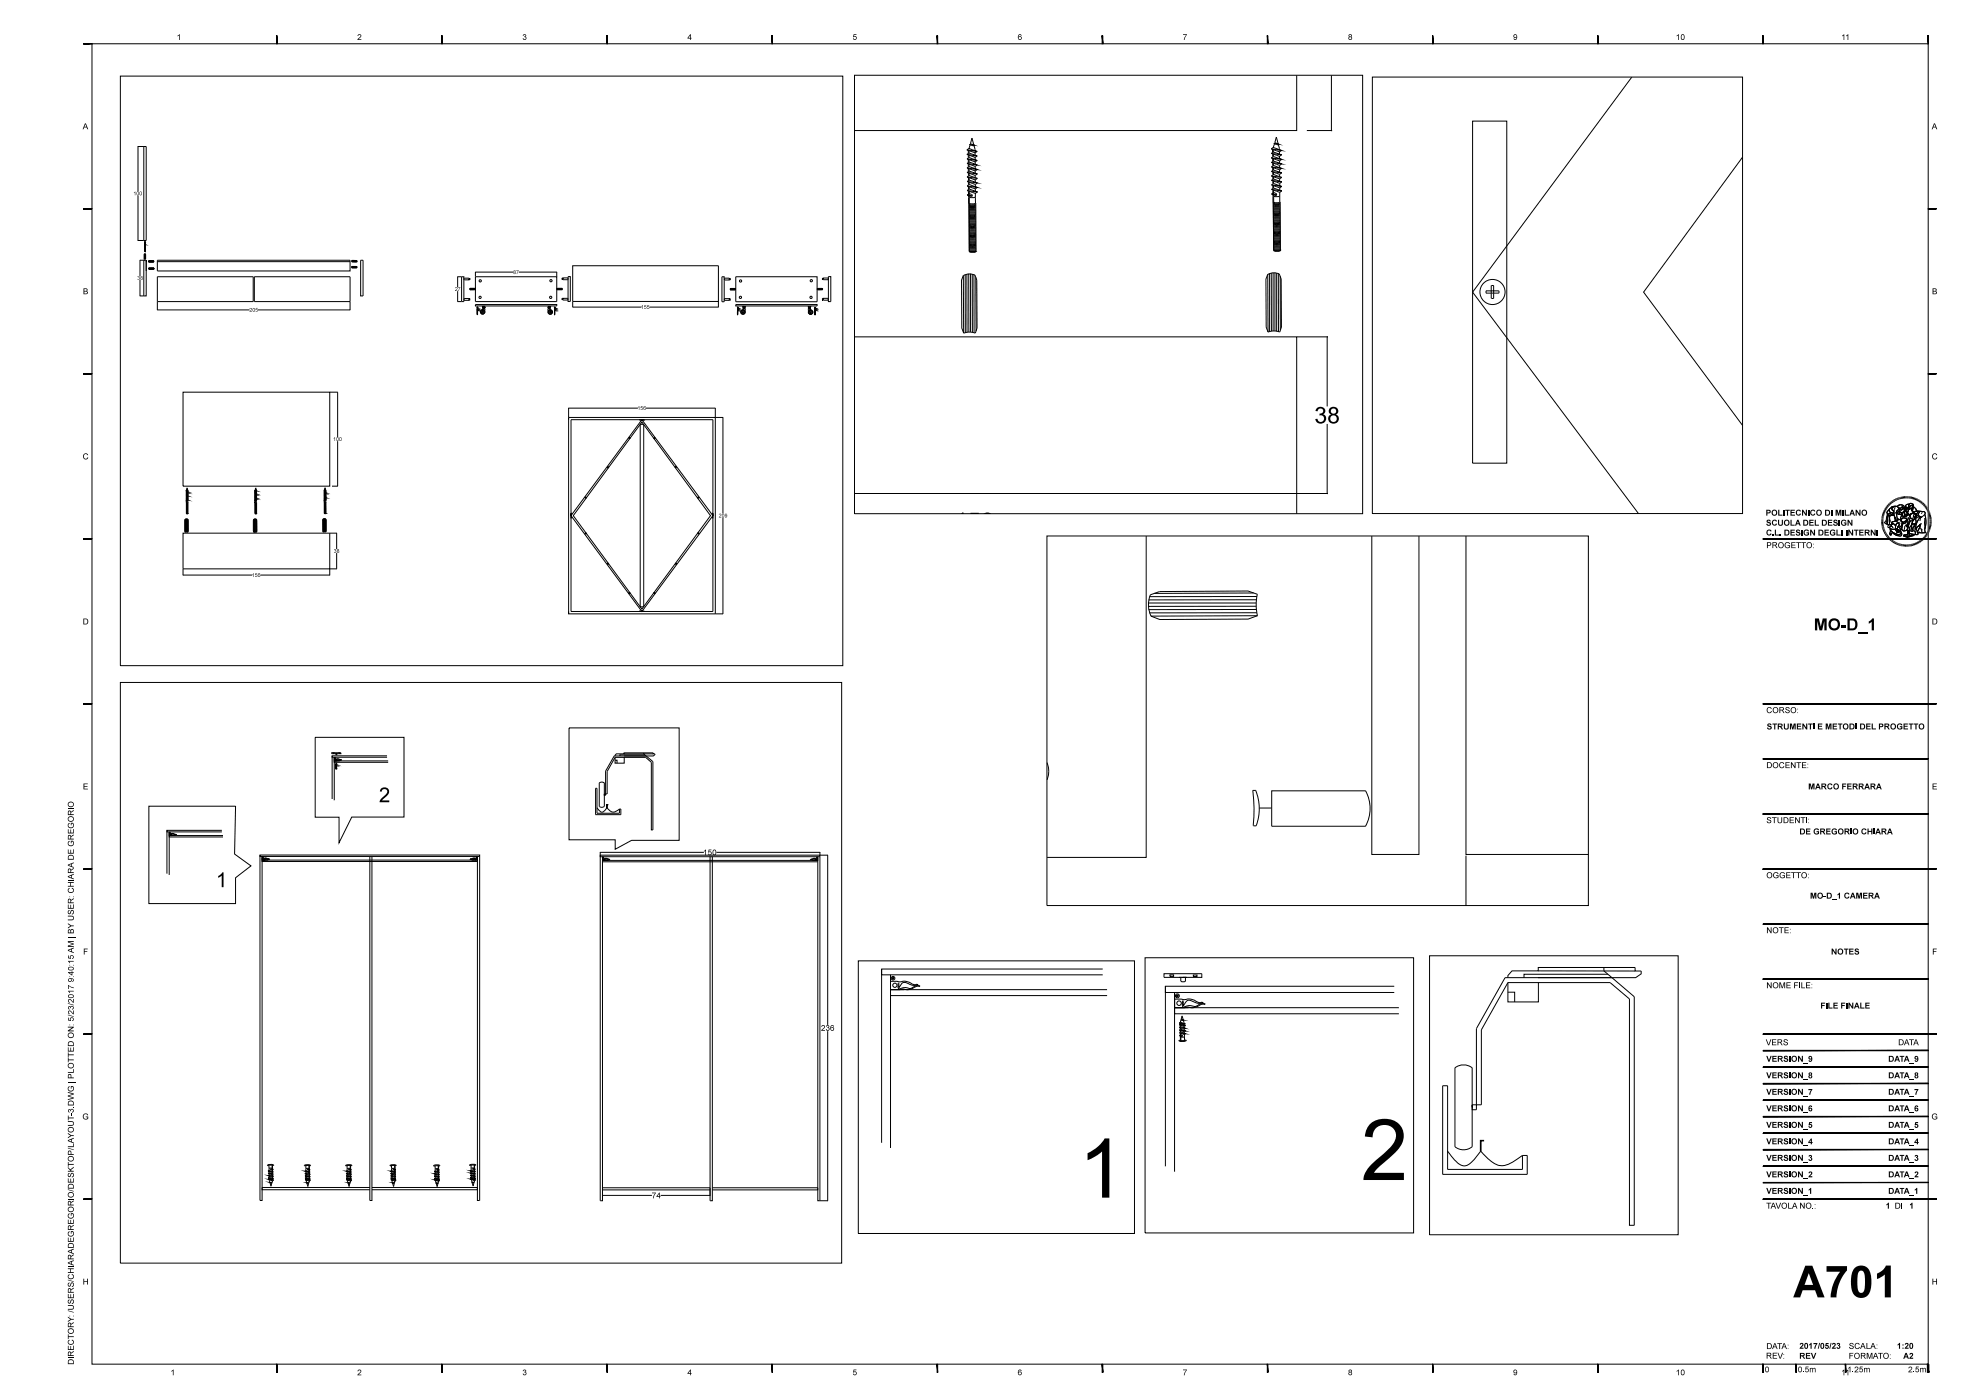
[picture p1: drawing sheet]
<svg xmlns="http://www.w3.org/2000/svg" width="594mm" height="420mm" viewBox="0 0 594 420" stroke-linecap="round" stroke-linejoin="round" font-family="sans-serif">
<g fill="none" stroke="#000" stroke-width=".3">
<path d="M27.6 13.1h550.6v396.1h-550.6zM36.1 22.8h216.6v176.9h-216.6zM256.2 22.6h152.4v131.5h-152.4zM388.8 22.6v16.6h-132.5M391.9 39.2h7.5M399.1 39.1l.3 .2M399.2 22.6v16.6M411.5 23.1h111v131h-111zM441.6 36.3h10.2v102.6h-10.2zM489.3 23.2l-47.7 64.4 49.7 66.4M41.4 44v13.5M41.4 58.6v13.5"/>
<path d="M43.1 44h-1.7M289.9 45l2.5 .9M289.9 46.3l2.5 .9M290 53.1l.6-.4 2.5 .8M290 47.7l2.4 .9M290 50.4l2.4 .9M290 49l2.4 .9M290 53.1l2.4 .9M290 51.7l2.4 .9M290 53.1l3.1 .4M290 54.5l.6-.5 2.5 .9zM290 57.2l.6-.5 2.5 .9z"/>
<path d="M290 54.5l2.5 .8M290 55.8l2.5 .9M290 57.2l2.5 .8M290 58.5l1.5 .2M290 58.5l1.3 .5M290.3 45.2v.7M290.3 46.6v.7M290.3 47.9v.7M290.3 49.2v.8M290.3 50.6v.7M290.4 57.4l.2 18M290.4 52v.7"/>
<path d="M290.4 53.3v.7M290.4 54.7v.7M290.4 56v.7M290.6 45.2v.7l-.7 .4M290.6 47.9v.7l-.6 .4M290.6 49.2v.8l-.6 .4M290.6 50.6v.7l-.6 .4M290.6 50l2.5 .9-3.1-.5M290.6 48.6l2.4 .9-3-.5M290.6 47.3l2.4 .8-3-.4M290.6 45.9l2.4 .9-3.1-.5M290.6 44.5l-.7 .5"/>
<path d="M290.6 47.3l-.6 .4M290.6 46.6v.7M290.6 55.3l2.5 .9-3.1-.4M290.6 51.3l2.5 .9-3.1-.5M290.6 52v.7M290.6 53.3v.7M290.6 54.7v.6M290.6 56v.7M290.6 55.3l-.6 .5M290.6 57.4v3.7M290.9 43.4l-.3 1.1 2.4 .9-3.1-.4M291.3 58.3l.2 .4-.2 .3"/>
<path d="M291.4 58.3l-.8-.2-.6 .4M292 43.5l-.6-2.1-.4 1.7 1.2 .5-1.5-.2 1.2 .4 .3-.2M292.1 43.7l.3 1.5M292.4 48.6v.6M292.4 49.9v.7M292.4 51.3v.7M292.4 52.6v.7M292.4 54l.1 .7M292.4 59.1l-1 .2-.8-.1M292.5 55.3v.7M292.5 56.7v.7M293 45.4l-.6 .5v.7"/>
<path d="M293 46.8l-.6 .4v.7M293 48.1l-.6 .5M293 49.5l-.6 .4M293.1 50.9l-.7 .4M293.1 53.5l-.7 .5M293.1 52.2l-.7 .4M293.1 56.2l-.6 .5M293.1 54.9l-.6 .4M293.1 57.6l-.6 .4 .2 17.4M381.2 44.7l2.4 .9M381.2 47.4l2.5 .9M381.2 46l2.4 .9"/>
<path d="M381.2 52.8l.7-.5 2.4 .9M381.2 54.1l.7-.4 2.4 .9zM381.2 50.1l2.5 .8M381.2 48.7l2.5 .9M381.2 52.8l2.5 .8M381.2 54.1l2.5 .9M381.2 51.4l2.5 .9M381.2 52.8l3.1 .4M381.3 58.2l.6-.4 .7 .2 .2 .4-.2 .3zM381.3 56.8l.6-.4 2.4 .9zM381.3 55.5l2.4 .9M381.3 56.8l2.4 .9"/>
<path d="M381.3 58.2l1.5 .2M381.6 44.9v.7M381.6 46.2v.8M381.6 47.6v.7M381.6 48.9v.7M381.6 50.3v.7M381.6 51.7l.1 .6M381.7 57.1l.2 18.1M381.7 53v.7M381.7 54.4v.6M381.7 55.7v.7M381.8 44.9v.7l-.6 .4"/>
<path d="M381.8 44.2l-.6 .5M381.8 47.6v.7l-.6 .4M381.8 48.9v.7l-.6 .5M381.8 50.3v.7l-.6 .4M381.8 51l2.5 .9-3.1-.5M381.8 49.6l2.5 .9-3.1-.4M381.8 48.3l2.5 .9-3.1-.5M381.8 47l2.5 .8-3.1-.4M381.8 45.6l2.5 .9-3.1-.5M381.8 47l-.6 .4M381.8 46.2v.8M381.9 55l2.4 .9-3-.4"/>
<path d="M381.9 57v18.2M381.9 51.7v.6M381.9 53v.7M381.9 54.4v.6M381.9 55.7v.7M381.9 55l-.6 .5M382.2 43.1l-.4 1.1 2.5 .9-3.1-.4M383.3 43.2l-.6-2.1-.5 1.7 1.3 .5-1.5-.3 1.2 .5 .3-.2M383.3 43.4l.3 1.5M383.7 48.3v.6M383.7 49.6v.7M383.7 50.9v.8"/>
<path d="M383.7 52.3v.7M383.7 53.6v.8M383.7 58.8l-1.1 .2-.7-.1M383.7 55v.7M383.7 56.4v.7M384.3 45.1l-.7 .5v.6M384.3 46.5l-.7 .4v.7M384.3 47.8l-.6 .5M384.3 50.5l-.6 .4M384.3 49.2l-.6 .4M384.3 57.3l-.6 .4v3M384.3 53.2l-.6 .4"/>
<path d="M384.3 51.9l-.6 .4M384.3 55.9l-.6 .5M384.3 54.6l-.6 .4M522.5 47.2l-29.7 40.4 29.7 40M41.9 78.1h1.2M42 78v4.8M43.1 72.1v-28.1h.7v28.1l-2.4 .1M43.3 76.2v1.6zM43.3 72.8l.3 .1zM43.3 72.7h.2M43.3 76.2v1.6h.3M43.3 72.8l.3 .1"/>
<path d="M43.4 73.6h.1M43.4 73.8h.1M43.4 73.7h.1M43.4 73.3h.1M43.4 73.2h.2zM43.4 73.1h.1M43.4 73h.1M43.4 72.9h.1M43.4 76.1v1.6M43.4 73.1l.2 .2M43.4 73.5h.2M43.4 73.6l.2 .1"/>
<path d="M43.4 73.3l.2 .2M43.4 73.8l.1 .1M43.4 74h.1M43.4 74.2h.2l-.2 .1M43.4 73v.1M43.4 73.1v.1M43.4 73.2v.1M43.4 73.2v1M43.4 74.2l.1 1.3M43.4 72.7h-.1M43.4 72.9v.1M43.4 73l.1 .1"/>
<path d="M43.4 72.9l.2 .1M43.4 74.4h.2zM43.4 74.8l.2 .1M43.4 75.1l.2 .1M43.5 72.5v.1M43.5 72.6v.1M43.5 75.5h.1zM43.5 72.5v-.1v.2M43.5 76.1v1.6M43.5 72.7l.1 .1M43.5 73.1h.1M43.5 73.9l-.1 .1"/>
<path d="M43.5 73.9h.1M43.5 73.8h.1M43.5 72.6l.1 .1M43.6 74h-.2M43.6 74.2h-.2M43.6 74.2v1.3h-.2M43.6 72.7h.1M43.6 73v.2M43.6 73.3h.1M43.6 73.5v.1M43.6 73.7h.1M43.6 73.8h.1"/>
<path d="M43.6 74v.2M43.6 76.2h-.3M43.6 74.3h-.2M43.6 74.6h-.2M43.6 74.5h-.2M43.6 74.7h-.2M43.6 74.9h-.2M43.6 75h-.2M43.6 75.2h-.2M43.6 75.3h-.2M43.6 75.4h-.2M43.6 72.7v.2"/>
<path d="M43.6 72.9v.1M43.6 73.4l-.2 .1M43.6 76.2v1.6M43.6 73h.1M43.6 73.2v.1M43.6 73.5h.1M43.6 76.2v1.5M43.7 73.9l-.1 .1M43.7 73.8h-.1M43.7 73.6l-.1 .1M43.8 78.1h-.7v10.7M44.5 78.3v.3"/>
<path d="M44.6 78.5l1.6 .1zM44.6 78.5h1.6M44.6 78.3h1.6M44.6 78.4h1.6M46.1 78.2l-1.5 .1M46.1 78.3v.2l-1.5 .1M47.2 78.1h57.8v3.2h-57.8zM47.2 78.5h57.8M105.4 80h1.6zM105.4 80v.3h1.6M105.4 78.2v.3M105.5 78.5h1.6"/>
<path d="M105.5 78.2h1.5M105.5 78.2h1.6M105.5 78.3l1.6 .1M105.5 78.4l1.6 .1h-1.6M105.5 78.5h1.5M107 80v.3M107 78.2v.3M108.1 78.1h.8v10.7h-.8zM171.7 79.7h43.7v10.7h-43.7zM290.6 75.4h2.1l-.3 .3h-1.5zM290.6 61.1v14.3M292.5 61h-1.9"/>
<path d="M292.6 61.3l-1.3 .2-.8-.2M292.6 61.8l-2.1 .1M292.6 61.6h-2.1M292.6 62.4h-2.1M292.6 62.1l-2.1 .1M292.6 63.2h-2.1M292.6 63h-2.1M292.6 62.7h-2.1M292.6 63.8h-2.1M292.6 63.5h-2.1M292.6 64.6h-2.1M292.6 64.4h-2.1"/>
<path d="M292.6 64.1h-2.1M292.6 65.2h-2.1M292.6 64.9h-2.1M292.6 66h-2M292.6 65.7h-2M292.6 65.5h-2.1M292.6 66.5h-2M292.6 66.3h-2M292.6 67.3l-2 .1M292.6 67.1h-2M292.6 66.8h-2M292.6 67.9h-2"/>
<path d="M292.6 67.6l-2 .1M292.6 68.4l-2 .1M292.6 68.2h-2M292.6 68.7h-2M292.6 69h-2M292.6 69.3h-2M292.6 69.6h-2M292.6 69.8h-2M292.6 70.1h-2M292.6 70.4h-2M292.6 70.6h-2M292.6 70.9h-2"/>
<path d="M292.6 71.2h-2M292.6 71.4h-2M292.6 71.7h-2M292.6 72h-2M292.6 72.3h-2M292.6 72.5h-2M292.6 72.8h-2M292.7 73.1h-2.1M292.7 73.3h-2.1M292.7 73.6h-2.1M292.7 73.9h-2.1M292.7 74.2h-2.1"/>
<path d="M292.7 74.4h-2.1M292.7 74.7h-2.1M292.7 75h-2.1M292.7 75.2l-2.1 .1M381.9 75.2l2-.1-.2 .3h-1.5zM383.7 60.7h-1.8M383.7 60.7l.2 14.4M383.8 61l-1.2 .1-.8-.1M383.8 61.5h-2M383.8 61.2h-2M383.8 62.1h-2M383.9 61.8h-2.1"/>
<path d="M383.9 62.9h-2.1M383.9 62.6h-2.1M383.9 62.4h-2.1M383.9 63.5h-2.1M383.9 63.2h-2.1M383.9 64.3h-2.1M383.9 64h-2.1M383.9 63.8h-2.1M383.9 64.8h-2.1M383.9 64.6h-2.1M383.9 65.6l-2.1 .1M383.9 65.4h-2.1"/>
<path d="M383.9 65.1h-2.1M383.9 66.2h-2.1M383.9 65.9h-2.1M383.9 67h-2.1M383.9 66.7l-2.1 .1M383.9 66.5h-2.1M383.9 67.6h-2.1M383.9 67.3h-2.1M383.9 68.1h-2.1M383.9 67.9h-2.1M383.9 68.4h-2.1M383.9 68.7h-2.1"/>
<path d="M383.9 68.9h-2.1M383.9 69.2h-2.1M383.9 69.5h-2.1M383.9 69.7h-2.1M383.9 70h-2.1M383.9 70.3h-2M383.9 70.6h-2M383.9 70.8h-2M383.9 71.1h-2M383.9 71.4h-2M383.9 71.6h-2M383.9 71.9h-2"/>
<path d="M383.9 72.2h-2M383.9 72.4l-2 .1M383.9 72.7l-2 .1M383.9 73h-2M383.9 73.3h-2M383.9 73.5l-2 .1M383.9 73.8l-2 .1M383.9 74.1h-2M383.9 74.4h-2M383.9 74.6l-2 .1M383.9 74.9h-2M41.9 88.8h1.2"/>
<path d="M42 84v4.8M42 88.7v.1M43.8 81.3v-3.2v10.7h-.7M44.6 80.4v.3M44.6 80.7h1.6M44.6 80.5h1.6M44.6 80.6h1.6M46.1 80.7l-1.5 .1M46.2 80.4h-1.6M46.2 80.4v.3M47.2 90.5h28.7v-7.5h-28.7v9.9M47.2 93h27.6"/>
<path d="M77.4 93h27.6M105 90.5h-28.7v-7.5h28.7v9.9M105.4 80.3h1.6M105.5 80.1h1.6M105.5 80.2h1.6M137.2 83h1.2M137.2 83v3.2M137.2 87.3l.1 3.2M138.4 83h.7v7.5h-1.9M138.4 83v7.5M139.2 89.5h1.4v.6h-1.4zM139.2 83.4h1.4v.6h-1.4z"/>
<path d="M140.6 83.7h.2M140.6 89.8h.2M140.8 83.4h.1M140.8 89.5h.1M140.8 90.1h.1M140.8 89.5v.6M140.8 86.5l.2 .4h1.5M140.9 86.5h1.6zM140.9 83.5v.5M140.9 89.6v.5M140.9 86.7h1.6M142.4 86.9h-1.5"/>
<path d="M142.4 86.6v.2M142.5 86.6h-1.6l1.6 .1M142.5 86.8h-1.6M142.6 81.6v8.9h24.3v-7.5h-24.3M142.6 91.4h24.3v.4h-24.3zM143 92.3h.2M143 92.8h.2zM143 92.9l.2 .2-.2-.1M143 92.7h.2M143 92.6l.2 .1-.2-.1M143 92.5l.2 .1h-.2M143 92.5h.2"/>
<path d="M143 92.3h.1M143 92.7l.2 .1M143 92.6l.2 .1M143 93l.1 .1M143 94.3h.2M143 94h.2M143 94.1h.2M143 93.8h.2M143 94.2h.2M143 93.9h.2M143 93.5h.2M143 93.6h.2"/>
<path d="M143 93.7h.2M143 93.4h.1M143 93.3h.2M143.1 93.3h.1M143.1 92.2v-.2l.1 .3M143.1 92.3l-.1 .1M143.1 92.2h.1M143.1 92.6l-.1 .1M143.1 92.9l.1 .1zM143.1 93.1h.1zM143.1 94.4h.1M143.1 92.3v.8"/>
<path d="M143.1 92.7h.1M143.1 92.2l.1 .1M143.1 93.2v1.2M143.1 93.1h.1M143.1 92.8l.1 .1M143.2 92.3l-.2 .1M143.2 92.5l-.2 .1M143.2 92.3h.1M143.2 92.5v.6h-.2M143.2 93.3v1.1M143.2 92.4l-.2 .1M143.2 92.3v.1"/>
<path d="M143.2 92.4v.1M143.2 93.1v.2M143.2 92.6h-.2M143.2 92.5h.1M143.2 92.7h.1M143.2 93h-.2M144.8 92.3l.5 .2zM144.8 92.2h.1M144.8 92v.1M144.8 92.1v.1M144.8 91.9v.1M144.8 91.9h.1"/>
<path d="M144.8 92.1h.1M144.8 92h.1M144.8 91.9v.4M144.8 92.6l.5 .1zM144.8 92.7l-.3 1h.3l.6-.7-.1-.3M144.9 92.5v.1M145.1 92.5v.1M145.2 92.3h.1M145.3 92.1v.1M145.3 91.9v.1M145.3 91.9h.1M145.3 92.1h.1"/>
<path d="M145.3 92.2h.1M145.3 92h.1M145.3 91.9v.4M145.3 92v.1M153.9 81.6l-11.4 .1M155.6 81.6h11.3M164.4 92.3h.6v.2h-.6zM164.4 92.7l-.1 .4 .6 .6h.2l-.2-1M164.4 92v.1M164.4 92.2v.1M164.4 92.2h.1M164.4 92.1v.1"/>
<path d="M164.4 92.1h.1M164.4 92h.1M164.4 92.3h.1M164.4 92.6l.5 .1zM164.4 91.9v.1M164.4 91.9h.1M164.5 92.5v.1M164.8 92.5v.1M164.9 91.9h.1M164.9 92v.1M164.9 92.2v.1M164.9 92.2h.1"/>
<path d="M164.9 92.1v.1M164.9 92.1h.1M164.9 92h.1M164.9 91.9v.1M164.9 92.3h.1M166.2 92.3l.2 .2M166.2 92.9l.2 .1zM166.2 93.1h.1M166.2 92.7h.1M166.2 92.6h.1M166.2 92.5h.2zM166.2 92.4h.2h-.1"/>
<path d="M166.2 93.1h.2M166.3 93.2h.1M166.2 92.5l.2 .1M166.2 92.8h.2M166.2 92.9l.2 .1M166.2 93.1l.1 .1M166.2 92.4l.2 .1M166.2 94.2h.2M166.2 94.3h.2M166.2 94.1h.2M166.2 94h.2M166.2 93.7h.2"/>
<path d="M166.2 93.8h.2M166.2 93.5h.2M166.2 93.9h.2M166.2 93.6h.2M166.2 93.3h.2M166.3 93.4h.1M166.3 92.3l-.1 .1M166.3 92.2h.1M166.3 92.5l-.1 .1M166.3 92.6l-.1 .1M166.3 92.7l-.1 .1M166.3 93l.1 .1z"/>
<path d="M166.3 92.3l.1 2.1M166.3 92.3h-.1M166.3 92.2l.1 .1h-.2M166.3 92.8l.1 .1M166.3 92.2l.1 .1M166.3 92v.2M166.4 92.6v.2h-.2M166.4 94.4h.1M166.4 92.8v.3M166.4 93.2v1.2M166.4 92.5v.1M166.4 92.6h-.1"/>
<path d="M166.4 92.9v.1M166.4 92.8h.1M166.9 81.6v1.4M167 86.5h1.6M167 86.6h1.6M167 86.7h1.6M167 86.8h1.6M167 81.6l-.1 .1M167 86.9h1.6M167.1 86.5h1.5M168.6 83.4l-.1 .5zM168.6 89.5v.5v-.5"/>
<path d="M168.6 86.9v-.3h-1.6v.3M168.6 89.8h.2M168.6 83.6h.2M168.8 89.5h1.4v.5h-1.4zM168.8 83.4h1.4l.1 .3-.1 .2h-1.4zM170.3 83h.7v7.4h-.7zM171.7 90.5v1.7M171.8 92.1h20.5M215.4 90.5v1.7M215.5 92.1h-20.7M216.5 83h.6v7.5h-.6zM217.2 89.6h1.5v.5h-1.5z"/>
<path d="M217.3 83.4h1.4v.6h-1.4v-.5M218.7 83.7h.1M218.7 89.8h.1M218.9 89.6h.1M218.9 90.1h.1M218.9 83.5h.1M218.9 89.6v.5M218.9 86.6v.3h1.6v-.3M218.9 86.9h1.6M218.9 86.6h1.6zM218.9 86.6l1.7 .1M218.9 86.8h1.7"/>
<path d="M218.9 84h.1M218.9 83.5v.5M219 86.9h1.5M220.6 86.7l-1.6 .1M220.6 83h24.4v7.5h-24.4zM220.6 91.4h24.4v.4h-24.4zM221.1 92.6h.2l-.2 .1M221.1 92.8h.1M221.1 92.9l.2 .1zM221.1 93.1h.2zM221.1 92.7l.2 .1h-.2M221.1 92.6l.2 .1h-.2"/>
<path d="M221.1 92.5h.2zM221.1 92.3l.2 .1h-.2M221.1 93.2l.1 .1M221.1 92.5l.2 .1M221.1 92.8l.2 .1M221.1 92.9l.2 .1M221.1 93.1l.1 .1M221.1 92.4l.2 .1M221.1 94.4h.1M221.1 94.2h.1M221.1 94.3h.1M221.1 94.1h.1"/>
<path d="M221.1 94h.1M221.1 93.7h.1M221.1 93.8h.1M221.1 93.5h.1M221.1 93.9h.1M221.1 93.6h.1M221.1 93.4h.1M221.1 92.3v.1M221.1 92.2h.1M221.1 92.5v.1M221.1 93.2h.1M221.1 93.1l.2 .1z"/>
<path d="M221.1 92.3v2.1M221.1 92.3h.1M221.1 93v.1M221.2 92.2l.1 .1M221.2 93.2h.1M221.2 92.2v-.2l.1 .3h-.2M221.3 94.4h.1M221.3 92.6l-.1 .1M221.3 92.8v.3M221.3 93.2v1.2M221.3 92.6l-.2 .2M221.3 93.1h-.1"/>
<path d="M221.3 92.5v.1M221.3 92.9h.1M221.3 92.8h.1M221.3 93h.1M222.8 92.3h.6v.2h-.6zM222.8 92.3h.1M222.9 92.1v.1M222.9 91.9v.1M222.9 92h.1M222.9 91.9h.1M222.9 92.2v.1M222.9 92.1h.1"/>
<path d="M222.9 92.2h.1M222.9 92v.1M222.9 92.6l.4 .1zM222.9 92.7l-.2 1h.2l.6-.6-.1-.4M222.9 92.3h.1M223 92.5v.1M223.2 92.5v.1M223.3 92.3h.1M223.3 91.9v.1M223.3 92h.1M223.3 91.9h.1M223.3 92.2h.1"/>
<path d="M223.3 92.1h.1M223.3 92v.3M223.4 92v.1M223.4 92.2v.1M223.4 92.1h-.1M223.4 91.9v.1M223.4 92.1v.1M223.4 92.3h.1M242.5 92.4h.5v.2h-.5zM242.5 92.7l-.1 .4 .5 .7h.3l-.3-1.1M242.5 92.2v.1M242.5 92.1h.1"/>
<path d="M242.5 92h.1M242.5 92.2h.1M242.5 92.6l.4 .1zM242.5 92.1v.1M242.5 92v.3M242.5 92v.1M242.5 92.3h.1M242.6 92.6h.1M242.8 92.6h.1M243 92h.1M242.9 92.2h.1M243 92.3h.1"/>
<path d="M243 92.2h.1M242.9 92.1v.1M242.9 92v.3M243 92.2v.1M244.3 92.3h.1M244.3 92.9h.1M244.3 93h.1M244.3 93.1h.2zM244.3 92.7h.2M244.3 92.6h.1M244.3 92.5h.1M244.3 92.3l.1 .1"/>
<path d="M244.3 93h.2M244.3 92.5l.1 .1M244.3 93.1h.2M244.3 92.8h.1M244.3 93.2h.2M244.3 93.3h.1M244.3 92.4l.1 .1M244.3 92.9h.2M244.3 94.4h.1M244.3 94.2h.1M244.3 94.3h.1M244.3 94.1h.1"/>
<path d="M244.3 94h.1M244.3 93.7h.1M244.3 93.8h.1M244.3 93.5h.1M244.3 93.9h.1M244.3 93.6h.1M244.3 93.4h.1M244.3 92.3v.1M244.3 92.7h.1M244.3 92.7v.1M244.3 93.2v.1M244.3 93.1l.2 .1z"/>
<path d="M244.3 92.8h.2h-.2M244.3 92.4l.2 .1-.2-.1M244.3 92.3v.2M244.3 92.6v.3M244.3 93v1.5M244.4 92.2h.1M244.4 92.2v.1M244.4 92.9h.1M244.4 92.8h.1M244.4 92.5h.1M244.4 92.6h.1M244.5 94.5h.1"/>
<path d="M244.5 92.3l-.1 .1M244.5 92.6v.6M244.5 93.3v1.2M244.5 92.4h.1M244.5 92.5v.1M244.5 93.2v.1M244.5 92.6h-.2M244.5 93.1h.1M245 86.7h1.7M245 86.8h1.7M245.1 86.9h1.6zM245.1 86.5h1.5"/>
<path d="M246.6 89.5v.5M246.6 83.4v.5M246.6 83.4h.1M246.6 90.1h.1M246.6 83.9h.1M246.6 89.5h.1M246.6 89.5l.1 .6M246.6 83.4l.1 .5M246.7 86.7l-1.7-.1h1.7l-1.5-.1-.1 .4M246.7 86.6v.3M246.7 89.8h.2M246.7 83.7h.2"/>
<path d="M246.9 89.5h1.4v.6h-1.4zM248.3 83.4h-1.4v.5h1.4M248.3 83.4v.5M248.4 83h.7v7.5h-.7zM288.9 82.6v17.3l-.5-1.5-.1-14.4zM288.9 82.7l1.7-.5 1.7 .3 .6 1.5 .1 14.4-.5 1.5-1.8-.3-1.7 .4M289.4 82.4l.1 17.3M289.9 82.2l.1 17.5M290.5 82.1v17.5M291 82.1v17.5M291.5 82.2l.1 17.5M292 82.4l.1 17.4"/>
<path d="M292.6 83.2l.1 16.1M380.1 82.3l-.5 1.4 .1 14.4 .5 1.5M380.1 82.3l.1 17.3M380.2 82.3l1.1-.4 1.8 .1 .5 .2 .6 1.5v14.4l-.5 1.5-1.7-.3-1.8 .3M380.7 82.1v17.4M381.2 81.9v17.4M381.7 81.8v17.5M382.3 81.8v17.5M382.8 81.9v17.5M383.3 82.1v17.4M383.9 82.9v16.1M447.2 85.7h.7v1.6h-.8z"/>
<path d="M449.4 87.3h-1.5v2.2h-.5h-.3v-2.2h-1.5v.6h3.8M449.4 87.3v.6M54.9 117.7h44v28.1h-44zM98.9 117.7h2.4M101.2 117.7h.1M101.2 117.7v13.5M256.3 101.1h132.5v47h-132.5M388.9 101.1h9.3M397.9 100.9l.2 .2M398 101.1v20.8M101.2 132.3v13.5M170.5 125.2h44v59h-44z"/>
<path d="M170.5 122.4v3.5M170.5 122.4h20.8M170.5 122.4h.1M171.2 125.9h42.6v57.5h-42.6zM188.7 131.4h.1M188.7 131.5h.1M188.7 131.3v.2M188.7 131.3h.1M188.7 131.4l.1 .1M188.8 131.4h.1M192 127.3h1v54.7h-1zM192.5 125.9l21.3 28.8-21.3 28.7-21.3-28.7z"/>
<path d="M192.5 126.6l20.5 28.1-20.5 28-20.6-28zM192.5 125.9h.7l-1.4 .1 1.4-.1M192.5 126h.1M193.7 122.4h20.8M196.2 131.5h.1M196.2 131.4h.1M196.2 131.3l.1 .2M196.3 131.4l-.1 .1M214.5 122.4v2.8M214.5 122.4h-.1M214.5 125.2h2.3M216.8 125.2v28.9"/>
<path d="M216.8 125.2h.1M398 127.2v20.9M55.5 155.8v3.9M55.6 155.7v3.9M55.7 147.2l.6 .2M55.8 149l.7 .1M55.8 149.9l.7 .1zM55.8 147.8l.5 .2M55.8 148.4l.5 .2M55.8 148.1l.5 .2M55.8 149l.5 .2M55.8 149.3l.5 .2"/>
<path d="M55.8 149.6l.5 .2M55.8 148.7l.5 .2M55.8 149.9l.5 .2M55.8 150.3h.3M55.8 147.5l.5 .2M55.8 155.6v4M55.9 150v4.1M55.9 147.2v.2M55.9 147.5v.2M55.9 147.8v.2M55.9 148.1v.2M55.9 148.4v.2"/>
<path d="M55.9 148.7v.2M55.9 149.1v.1M55.9 149.4v.1M55.9 149.7v.1M55.9 155.6v4M55.9 151.6h.5zM55.9 151.1h.4zM55.9 152.3h.5zM55.9 152.6h.5zM55.9 153h.5h-.5M55.9 153.3h.5h-.5M55.9 147.2l-.1 .3"/>
<path d="M55.9 147.8l-.1 .3M55.9 148.1l-.1 .3M55.9 148.4l-.1 .3M55.9 149.2l.6 .2-.7-.1zM55.9 150.1l.2 .2h-.3zM55.9 149.5l.6 .2-.7-.1M55.9 148.6l.6 .2-.7-.1M55.9 148.3l.6 .2-.7-.1M55.9 148l.6 .2-.7-.1M55.9 147.7l.6 .2-.7-.1M55.9 147.4l.6 .2-.7-.1M55.9 154.1h.5z"/>
<path d="M55.9 147.1l-.2 .1M55.9 147.7l-.1 .1M55.9 149.5l-.1 .1M56 146.8l-.1 .3 .6 .1h-.8M56 155.6v4M56.1 146.4l.1 .5-.3-.1h.4l-.3-.1zM56.1 155.6v4M56.2 146.9l.1 .3M56.2 155.7v3.9M56.3 146.8l-.1 .1M56.3 155.8h-.8M56.3 150.4h-.4"/>
<path d="M56.3 150.8l.1 3.3M56.3 155.7l.2 3.6-.2 .4h-.8M56.3 148v.1M56.3 148.3v.1M56.3 148.6v.1M56.3 148.9v.2M56.3 149.2v.2M56.3 149.5v.2M56.3 149.8v.2M56.3 150.4v.4M56.3 150.8h-.4l.4 .1M56.3 151h-.4"/>
<path d="M56.4 151.4h-.5M56.4 151.7h-.5M56.4 151.2h-.5M56.4 151.5h-.5M56.4 150.9h-.5M56.4 151.8h-.5M56.4 152.1h-.5M56.4 151.9h-.5M56.4 152.2h-.5M56.4 152.5h-.5M56.4 152.4h-.5M56.4 152.9h-.5"/>
<path d="M56.4 152.7h-.5M56.4 153.2l-.5 .1M56.4 153.1h-.5M56.4 155.8v3.7M56.4 153.4h-.5M56.4 153.6h-.5M56.4 153.5h-.5M56.4 153.7h-.5M56.4 154h-.5M56.4 153.8h-.5M56.4 153.9h-.5M56.5 147.2l-.2 .3"/>
<path d="M56.5 147.6l-.2 .2M56.5 150l-.2 .4M56.5 147.9l-.2 .1M56.5 148.5l-.2 .1M56.5 148.2l-.2 .1M56.5 149.1l-.2 .1M56.5 148.8l-.2 .1M56.5 149.7l-.2 .1M56.5 149.4l-.2 .1M76.1 155.8v3.9zM76.2 155.7v3.9M76.3 147.2l.6 .2"/>
<path d="M76.3 147.5l.6 .2M76.3 155.7v3.9M76.3 149l.7 .1M76.3 149.3l.7 .1zM76.3 150.3h.3M76.3 150h.7zM76.3 147.8l.6 .2M76.3 148.4l.6 .2M76.3 148.1l.6 .2M76.3 149l.6 .2M76.3 149.3l.6 .2M76.3 149.7l.6 .1"/>
<path d="M76.3 148.7l.6 .2M76.3 150l.6 .2M76.3 150.3h.4M76.3 150.3l.3 .1M76.4 147.5v.2M76.4 148.8v.1M76.4 149.1v.1M76.4 149.4v.1M76.4 149.7v.2M76.4 150l.1 4.1M76.4 155.6v4M76.5 151.4h.4z"/>
<path d="M76.5 151h.4zM76.5 151.7h.4zM76.5 153.6h.4zM76.5 153.3h.4zM76.5 147.2l.5 .4-.7-.1zM76.5 147.8l-.1 .2 .6 .2-.7-.1zM76.5 148.1l-.1 .2 .6 .2-.7-.1zM76.5 148.5l.5 .3-.7-.1zM76.5 149.5l.5 .2h-.7M76.5 147.7l.5 .2-.7-.1M76.5 154.1h.4zM76.5 147.1l-.2 .1"/>
<path d="M76.5 147.7l-.2 .1M76.5 149.5l-.2 .2M76.5 146.8l.4 .1-.2-.1M76.5 146.8l.2 .1M76.6 146.8l-.1 .3 .5 .2-.7-.1M76.6 155.6v4M76.7 146.9h.2M76.7 146.8v-.4l.1 .4M76.7 155.7v3.9M76.8 159.6l.1-3.9v4M76.8 146.9l.1 .3M76.9 155.8h-.8"/>
<path d="M76.9 150.4h-.4M76.9 150.8v3.3M76.9 148v.1M76.9 148.3v.2M76.9 148.6v.2M76.9 148.9v.2M76.9 149.2v.2M76.9 149.5v.2M76.9 149.8v.2M76.9 150.9l-.5-.1 .1 3.3M76.9 159.7h-.8M76.9 150.9h-.4"/>
<path d="M76.9 151.2h-.4M76.9 151.3h-.4M76.9 151h-.4M76.9 152h-.4M76.9 151.5h-.4M76.9 151.8h-.4M76.9 152.1h-.4M76.9 151.7h-.4M76.9 152.4h-.4M76.9 152.2h-.4M76.9 152.7h-.4M76.9 152.5h-.4"/>
<path d="M76.9 152.8h-.4M76.9 152.9h-.4M76.9 153.2h-.4M76.9 153.4h-.4M76.9 153h-.4l.4 .1M76.9 153.5h-.4M76.9 155.9v3.7M76.9 153.7h-.4M76.9 153.9h-.4M76.9 153.8h-.4M76.9 154h-.4M77 147.3l-.1 .2"/>
<path d="M77 147.6l-.1 .2M77 150l-.1 .8M77 147.9l-.1 .1M77 148.5l-.1 .1M77 148.2l-.1 .1M77 149.1l-.1 .1M77 148.8l-.1 .1M77 149.7l-.1 .1M77 149.4l-.1 .1M96.9 155.7v3.9zM96.9 155.7a.57 .57 0 0 1 .9 .3l-.1 3.6M97 155.6v4"/>
<path d="M97.1 148.9l.8 .2M97.1 150.2h.4zM97.1 149.9l.8 .1zM97.1 147.1l.6 .2M97.1 147.7l.6 .2M97.1 148.3l.6 .3M97.1 148.1l.6 .1M97.1 148.9l.6 .3M97.1 149.3l.6 .1M97.1 149.6l.6 .2M97.1 148.6l.6 .3M97.1 149.9l.6 .2"/>
<path d="M97.1 150.2l.3 .1M97.1 147.4l.6 .2M97.1 155.6v4M97.2 149.9l.1 4.2M97.2 148.3l.1-.2-.2 .2M97.2 147.5v.1M97.2 148.7v.2M97.2 149v.2M97.2 149.3v.2M97.2 149.6v.2M97.2 151.3h.5zM97.3 152h.4z"/>
<path d="M97.3 152.1h.4zM97.3 147.2l-.1 .1 .6 .2-.7-.1zM97.3 147.8l-.1 .1 .6 .2h-.7zM97.3 148.4l-.1 .2 .6 .1-.7-.1zM97.3 149.2l.6 .2-.8-.1zM97.3 149.5l.6 .2-.8-.1M97.3 148.2l.5 .2-.7-.1M97.3 147.6l.5 .2-.7-.1M97.3 154.1h.5zM97.3 155.6v4M97.3 147l-.2 .1M97.3 147.6l-.2 .1"/>
<path d="M97.3 149.5l-.2 .1M97.3 150.3v.5M97.3 153.9h.4h-.4M97.3 150.8v3.3M97.3 146.7v.3l.5 .2-.7-.1M97.3 146.7l.3 .1M97.3 146.7l.2-.4 .1 .5M97.4 155.6v4M97.5 155.6v4M97.6 146.8l.1 .4M97.6 155.6v4M97.7 150.3h-.4"/>
<path d="M97.7 150.8l.1 3.3M97.7 147.9v.2M97.7 148.2v.2M97.7 148.6v.1M97.7 148.9v.1M97.7 149.2v.1M97.7 149.4v.2M97.7 149.8v.1M97.7 150.8h-.4M97.7 159.6h-.8M97.7 151.1h-.4M97.7 150.9h-.5"/>
<path d="M97.7 151.2h-.4M97.7 151.1h-.5M97.7 151.2h-.5M97.7 151.5h-.4M97.7 151.6h-.4l.4 .1M97.7 151.9h-.4M97.7 151.5h-.5M97.7 151.8h-.4h.4M97.7 151.6h-.5M97.7 152.3h-.4M97.7 152.6h-.4M97.7 152.4h-.4"/>
<path d="M97.7 152.7h-.4M97.7 153h-.4M97.7 153.2h-.4M97.7 152.8h-.4M97.7 153.1h-.4M97.7 153.3h-.4M97.7 153.4h-.4M97.7 155.8v3.7M97.7 153.5h-.4M97.7 153.7h-.4M97.7 153.6h-.4M97.7 153.8h-.4"/>
<path d="M97.7 154h-.4M97.8 147.2l-.1 .3M97.8 147.5l-.1 .3M97.8 147.8l-.1 .1M97.8 148.4l-.1 .2M97.8 148.1l-.1 .1M97.8 148.7l-.1 .2M97.9 150l-.2 .8M97.9 149.1l-.2 .1M97.9 149.7l-.2 .1M97.9 149.4h-.2M98.9 159.9v10.8h-44"/>
<path d="M98.9 159.9h-44v10.8M98.9 159.9h2.1M99.5 145.8h1.8M100.9 159.9l.1 .1M100.9 159.9v4.8M101.2 145.8v.1M171.2 154l.1 1.4-.1-1.4v.7M171.3 154.7h.1M175.5 149.3h.1M175.6 149.3v.1M175.6 149.2v.1M175.6 159.9v.1"/>
<path d="M175.6 149.4h.1M175.6 149.2h.1M175.6 159.9h.1M175.6 149.3h.1M175.7 149.3h.1M182.2 140.2l.1 .1M182.2 140.1h.2M182.2 140.2h.1M182.3 140.3h.1M182.3 140.1h.1M182.3 140.1v.2M182.3 140.1l.1 .1"/>
<path d="M182.4 140.2h.1M202.6 140.2h.1M202.6 140.1h.1M202.6 140l.2 .1M202.7 140v.2M202.8 140.2h-.2M209.3 160h.2M209.3 160h.1M209.3 149.4h.1M209.3 149.2h.1M209.4 149.2l.1 .1h-.2M209.4 159.9h.1"/>
<path d="M209.4 160h.1M209.4 149.3h.1M209.5 160h.1M213.7 154.7h.1M213.8 154l-.2 1.4 .2-1.4v.7M216.8 155.3v28.9M388.8 148.1v6M388.9 148.1h9.3M397.9 148l.2 .2M564.1 156.1h.6M564.1 156.4h.6M564.1 155.7l.6 .1"/>
<path d="M564.2 155.3l.6 .1M564.2 155l.6 .1M564.3 154.7l.6 .1M564.4 154.3l.6 .2M564.5 154l.6 .2M564.6 153.6l.6 .3M564.7 153.3l.6 .3M564.7 156.7l-.6 .1M564.7 157l-.6 .1M564.8 157.4h-.7M564.8 157.7l-.6 .1M564.9 153l.6 .3"/>
<path d="M564.9 158l-.7 .2M565 158.3l-.7 .2M565 152.7l.6 .3M565.1 158.6l-.6 .2M565.2 158.9l-.6 .3M565.2 152.4l.6 .3M565.3 159.2l-.6 .3M565.4 152.1l.6 .4M565.5 159.5l-.6 .3M565.6 159.8l-.6 .3M565.6 151.8l.5 .4M565.8 151.5l.6 .4"/>
<path d="M565.9 154.1h.8a.64 .64 0 0 0 1.1-.1l.1 .6h-.2a1.33 1.33 0 0 1-1.8-.5zM565.9 154.1l.1 .4M566.1 154.6l-.3 .7v1l-.4 .8 .4 .1M566.1 151.3l.5 .4M566.2 153.1l.4-.3 .1 .8 1.1 .4a.62 .62 0 0 1-1.1 .1l-.5 .1-.4-.3zM566.3 154.7h.5l-.2 .5v2.2h-.2l-.6-.2 .3-2.1zM566.3 151l.5 .5M566.4 154.6l-.3 .4-.1 1.6-.2 .6 .7 .2M566.5 152.8a.74 .74 0 0 0-.6 .6 .74 .74 0 0 0 .3 .8l.5-.1a.7 .7 0 0 0 1.1-.1M566.6 152.6l.6-.5 1.4-.2a.99 .99 0 0 0-1.3 1l.6 .4-.1 .7a1.05 1.05 0 0 1-1.2-1.3zM566.6 158.1a.72 .72 0 0 0 .9 .7l.9-.1M566.6 150.8l.4 .5"/>
<path d="M566.7 158.5l.8 .3 .9-.1 .3 .9 .3-.2 .2 .4-.1-.5 .3 .4-.2-.5 .5 .2-.8-.7 .3-.7 .3 .1 .4 1a.86 .86 0 0 1-.2 1.2 .86 .86 0 0 1-1.2-.2 1.73 1.73 0 0 1-1.8-1.6zM566.7 158.5a1.59 1.59 0 0 0 1.4 1.5l1.4 .6M566.8 154.7h.8a.41 .41 0 0 1 .5 0 .41 .41 0 0 1 .1 .5l.3 .5v.5l-.7 .3a.4 .4 0 0 0-.5 .2 .4 .4 0 0 0 .2 .5l-.4 .4-.5-.4v-2zM566.8 154.7l-.2 .5v2.2M566.9 159.2l2 1.1a.81 .81 0 0 0 1.1-.5l.2 .6a1.32 1.32 0 0 1-2 0l-.3-.2a.46 .46 0 0 0-.6-.3 .46 .46 0 0 0-.3 .6h-.2l-.2-.3zM566.9 150.5l.4 .6M566.9 159.1l-.3 1.1 .2 .3h.2a.46 .46 0 0 1 .3-.7 .46 .46 0 0 1 .6 .4 2.29 2.29 0 0 0 2.3 .4l.1-.5-.3-.3M567.1 157.6a.51 .51 0 0 0-.8-.1 .51 .51 0 0 0 .1 .8 .75 .75 0 0 1 .7-.4 .75 .75 0 0 1 .7 .6M567.2 150.3l.3 .5M567.3 156.6l1.2-.4 .4 .1 .2-.4 .9 .2a1.04 1.04 0 0 1 .5 1.3 1.04 1.04 0 0 1-1.3 .6v-.2a.48 .48 0 0 0 .1-.8 .48 .48 0 0 0-.7 .3l-.2 .4-.7-.7-.4 .1zM567.3 157.3l.4-.3a1.05 1.05 0 0 1 .5 1.8 1.09 1.09 0 0 1-1.5-.5v-.3l.5-.1zM567.4 152.4l.6-.4a.77 .77 0 0 1 1.2 .2 .77 .77 0 0 1-.5 1.1 2.36 2.36 0 0 0 .5 2.4l.2 .2-.5 .1v.3a.37 .37 0 0 1-.5-.1 .37 .37 0 0 1 .1-.5l-.6-1.1v-1.3a.65 .65 0 0 1-.5-.9z"/>
<path d="M567.4 150.1l.4 .6M567.6 156.9l.8 .8M567.7 157a.57 .57 0 0 0-.5 .9M567.7 149.9l.4 .6M567.9 154.6h-1.5a.63 .63 0 0 0-.7 .2 .63 .63 0 0 0-.1 .7l-.5 1.2 .2 .4M568 155l.3 1.3M568 149.7l.3 .6M568.3 152.2v.1a3.2 3.2 0 0 0 .2 3.5 .29 .29 0 0 0-.1 .4 .29 .29 0 0 0 .5 0l.2-.3h.3a2.46 2.46 0 0 1-.8-2.2l.1-.4a.78 .78 0 0 0 .6-.9 .78 .78 0 0 0-1-.5 1.7 1.7 0 0 0-1.8 1.4l.4 .4 .9 .3M568.3 149.6l.3 .6M568.5 156.2l-.7 .3a.39 .39 0 0 0-.5 .1 .39 .39 0 0 0 .1 .6M568.6 151.9h-.1a.97 .97 0 0 0-1.2 1l.6 .4M568.7 149.4l.2 .6"/>
<path d="M568.8 157a.52 .52 0 0 1 .7 .5l-.6 1.2 .7 .7-.4-.2 .2 .5-.3-.4 .1 .5-.2-.4-.3 .2-.1-.4a2.06 2.06 0 0 1 .2-2.2zM568.8 153.3l.9-.5-.1 .6-1.1 .5zM568.8 153.8l.7-.4 .3 .3-.3 .2 .1 .4-.5-.1zM568.8 153.8l.3 .4 .5 .1M568.9 152a1.08 1.08 0 0 1 1.1-.6 1.08 1.08 0 0 1 .9 .8 .87 .87 0 0 0-1.2 .3l-.5-.2M569 149.3l.2 .7M569.1 151.7l.6-.3 .8 .2a.32 .32 0 0 1 .4 .1 .32 .32 0 0 1 0 .4 .32 .32 0 0 1-.4 0l-.1-.1a.74 .74 0 0 1-.8 .4 .74 .74 0 0 1-.6-.6zM569.2 152.3a.75 .75 0 0 0 1.2-.3l.3 .3-.2 .5-.4 .2-.4-.2-.5 .2zM569.3 149.2l.2 .6M569.4 155.8a1.11 1.11 0 0 1 1 .8 1.11 1.11 0 0 1-.3 1.2M569.5 153.8h.9l-.3 .1v.5h-.3l-.4-.3zM569.5 158.1l.4 1a.79 .79 0 0 1 0 1 .79 .79 0 0 1-.9 .3"/>
<path d="M569.6 153.5l.2 .2M569.7 153.2l-.1 .2-1.1 .5M569.7 156.7l-.8 .2M569.7 149.1l.2 .6M569.7 152.9l-.3 .5M569.8 156.4l.8 .4M569.9 153.7l.5 .1-.3 .1v.5l-.6-.2v-.4l.5-.1-.2 .2M570 156.8a.69 .69 0 0 1 .1 .9 .69 .69 0 0 1-.9 .3M570 156.1v-.3l.5-.4h.6a.62 .62 0 0 1 .6 .3 .62 .62 0 0 1 0 .6l-1.2 .4 .2 .2a.77 .77 0 0 0 1-.6l.2-.1-.2-.4-.6-.4h-.6l-.5 .7-.1-.1 .2-1.1 .2-.2 .2 .2h1.2l.5-.4-.1-.4 .6 .3 .1 .9-.2 .5 .1 .6-.3 .5-.4 .2-.2 .6h-.3l.5 .1v.5l.2-.3a1.09 1.09 0 0 1-.6 1.1 1.09 1.09 0 0 1-1.2-.1l-.4-.4 .5-1.6M570 155.8l.6-.5 .6 .1a.7 .7 0 0 1 .5 .9l-1.3 .5zM570 158.6l.8 .7M570 149l.2 .7"/>
<path d="M570.2 152.8l.1 .1M570.3 152.4l.2 .1M570.3 158l.1 1M570.3 154.7l-.4 .6v.7M570.4 148.9l.1 .7M570.4 152.5h.1M570.5 156.7l1.1-.5a.61 .61 0 0 1-.4 .7 .61 .61 0 0 1-.7-.2zM570.5 157.5l-.2 .7-.5 .6M570.7 152.6l.9-.2a.36 .36 0 0 1-.2 .6 .36 .36 0 0 1-.4-.4zM570.7 153.5l.3-.2a.92 .92 0 0 1 .9 .3 .92 .92 0 0 1 .1 1.1l-.2-.2a.72 .72 0 0 0 0-.8 .72 .72 0 0 0-.7-.4l-.2 .3 .2 .5a.45 .45 0 0 1 0 .7 .45 .45 0 0 1-.7 0 .45 .45 0 0 1 .1-.7zM570.7 152.2l-.2 .5-.4 .3-.4-.2-.5 .2M570.7 148.9l.1 .7"/>
<path d="M571.1 153.4a.75 .75 0 0 1 .8 .7 .75 .75 0 0 1-.8 .8zM571.1 148.9v.6M571.1 157.7l-.3 1.6 1.1-.2M571.1 152.4a.37 .37 0 0 1 .6-.3 .37 .37 0 0 1 0 .6M571.1 156.9h.1M571.2 152.2a.41 .41 0 0 1 .6 0 .41 .41 0 0 1-.1 .5l-.1-.3-.5 .1zM571.2 156.5l.2 .1M571.3 156.8h.1M571.3 156.6h.1M571.4 153.6h.1M571.4 153.6l-.2 .1M571.4 148.9v.6"/>
<path d="M571.5 152.5l-.8 .1h.3a.33 .33 0 0 0 .4 .3 .33 .33 0 0 0 .2-.5v.2M571.5 157.6l.3 .1 .2-.6 .4-.2-.4 1.4v-.5l-.4 .1zM571.5 154.9v.7M571.6 156.3a.58 .58 0 0 1-.3 .6 .58 .58 0 0 1-.7-.2M571.6 153.4l.3 .3-.2 .1M571.7 153.6a.41 .41 0 0 0-.6-.2 .41 .41 0 0 0 0 .6v.1a.46 .46 0 0 1 0 .7 .46 .46 0 0 1-.7 0 .46 .46 0 0 1 .1-.7 .8 .8 0 0 1 1.1-.8 .8 .8 0 0 1 .3 1.3l-.2-.3M571.8 148.9v.6M571.9 153.9l-.3 .1M571.9 153.7v.5h-.8M571.9 154.6l-.2 .2-.6 .1M572 152.6l.2-.1v.4l-.2 .9M572 157.7l-.1 .5 .3-.2"/>
<path d="M572.1 152.2l.1 .4M572.1 154.1l.1-1.5-.8-.6 .2-.5 .4-.2a.3 .3 0 0 1 .4 .1 .3 .3 0 0 1-.1 .4v1l.2-.1 .1-.4a.4 .4 0 0 0 .3 .3 .4 .4 0 0 0 .4-.1l-.1 .6 .3-.1 .3 .7-1.1 .7M572.1 148.9v.6M572.2 157.4l-.1 .3-.1-.2M572.2 155.2l-.2 1.3M572.2 154.4l.5 .2M572.2 159.2l.3-.1 .1 1.1-.3-.6-.3 .7zM572.3 156.3l-.4 .5v.3M572.4 156.9l-.4 .2-.2 .6h-.3l.5 .1M572.5 155.2l-.5 .9M572.5 151.3a.78 .78 0 0 1 1-.1 .78 .78 0 0 1 .2 1l-.4 1v-.7l.3-.4-.2-.4a.66 .66 0 0 0-.8 .1 .66 .66 0 0 0-.1 .8l-.2 .2-.1-.9zM572.5 151.3l-.9 .1-.2 .6"/>
<path d="M572.5 148.9l-.1 .6M572.6 152.3a.4 .4 0 0 0 .3 .3 .4 .4 0 0 0 .4-.1M572.7 151.1a.84 .84 0 0 1 1 .3 .84 .84 0 0 1-.1 1l-.3 .8v-.7l.3-.4-.2-.4a.66 .66 0 0 0-.8 .1 .66 .66 0 0 0-.1 .8l-.1 .1a1.37 1.37 0 0 1 .3-1.6zM572.7 154.4a1.44 1.44 0 0 1 2.1 .1l-.2 .6-.7 .7a1.2 1.2 0 0 1-1.2-1zM572.7 151.8l.6-.3 .3 .6-.3 .4a.45 .45 0 0 1-.7 0 .45 .45 0 0 1 .1-.7zM572.7 156.3l.9-.1-.4 1.2-.7 1v.7l-.5 .7-.1-1zM572.7 152l.3 .1M572.7 156.3l-.8 2.5 .2 .9a.33 .33 0 0 1 0-.4 .33 .33 0 0 1 .4-.1l.1 1.3-.3-.9-.4 1 .1-.8M572.8 152.5h.2M572.8 155.3l-.2 .5 .1 .5 1.1-.2 .3-.5M572.8 148.9l-.1 .7M572.8 152.1h.1"/>
<path d="M572.9 152.4h.1M573.2 152.2h.2M573.2 149l-.2 .7M573.3 157.3l.7-.1v.4a1.58 1.58 0 0 0-.3 1.6v.1a.45 .45 0 0 1-.7 0 .45 .45 0 0 1 .1-.7zM573.3 152.2v.1M573.5 153l.3 .6M573.5 149.1l-.2 .6M573.5 155.5h.1M573.6 153.9l.8-.5 1-.1-.7 1zM573.6 156.2l-.4 1.2-.7 1v.8M573.7 152l1.2 1.3-.4 .1a.66 .66 0 0 1-.9 0 .66 .66 0 0 1 0-1zM573.7 155.4l-.3 .1"/>
<path d="M573.7 152l.9 1M573.7 155.7l-.1 .1M573.8 149.2l-.1 .6M574 157.2v.4a1.58 1.58 0 0 0-.3 1.6l-.2 .2-.5-.1 .2-2M574.1 155.4l.4-.1-.1 1.9-1.2 .1 .4-1.1zM574.2 149.3l-.2 .6M574.3 155.1l-.1 .4M574.3 154.1l.4 .1 .1 .3M574.3 152.9l.6 .4M574.4 157.2l-1.1 .1M574.4 158.5l-.1 .2 .3 .2M574.5 155.3l-.1 .5a3.5 3.5 0 0 1-.5 2.6l.2 1.1 .3 .2"/>
<path d="M574.5 149.4l-.2 .6M574.7 158.3l1.1-1-.8 2.5a.37 .37 0 0 1-.3 .6 .37 .37 0 0 1-.3-.5zM574.7 154.3l.1-.1a.85 .85 0 0 1 1-.8l.6 .2a.54 .54 0 0 1 .8 .1 .54 .54 0 0 1-.2 .8l-.4 .4a1.07 1.07 0 0 1-1.8-.4M574.8 154.5l-.5 .6a.61 .61 0 0 1-.4 .7 .61 .61 0 0 1-.7-.3 .71 .71 0 0 1-.4-1 .71 .71 0 0 1 1.1-.1v.1a.33 .33 0 0 0-.1 .6 .33 .33 0 0 0 .5-.2v-.8a.96 .96 0 0 0-1-.1 .96 .96 0 0 0-.6 .9M574.8 156.1v.5M574.9 149.5l-.3 .7M575.2 149.7l-.3 .6M575.2 155.2l-.8 .1M575.3 159.4l.5 .4M575.5 153.3l-1.1 .1-.8 .5M575.5 149.9l-.4 .6M575.7 158.2l.8 .9"/>
<path d="M575.7 155.2a7.6 7.6 0 0 0-1.4 3.4l1.5-1.3 .5-.1M575.8 153.4l.6 .2a.51 .51 0 0 1 .7 0 .51 .51 0 0 1 0 .7 8.3 8.3 0 0 1 .1 4.8l.1 .7h-2.1a.38 .38 0 0 1-.3-.3 .38 .38 0 0 1 .3-.4l.6-1.8-1.5 1.3 .1-.1a4.9 4.9 0 0 1 1.5-3.3l.3-.1a.91 .91 0 0 1-1-.7 .91 .91 0 0 1 .6-1zM575.8 153.4a.91 .91 0 0 0-.5 1 .91 .91 0 0 0 .9 .7M575.8 150.1l-.4 .5M575.8 157.3l-.8 2.5a.39 .39 0 0 1 0 .5 .39 .39 0 0 1-.6 0 .39 .39 0 0 1 0-.5l.3-1.5M575.9 155.2l-.2 1.1M576.1 158.7a1.09 1.09 0 0 0 .6 1.2M576.1 150.3l-.4 .5M576.3 153.8l-.2 .3M576.3 150.5l-.4 .5M576.6 150.7l-.4 .5M576.9 150.9l-.5 .5"/>
<path d="M577.1 155.4l.1 3.3M577.2 154.3l.3 2-.2 2a1.39 1.39 0 0 0 .1 1.5h-2.4M577.2 151.2l-.6 .4M577.4 151.4l-.5 .5M577.6 159.9l.6 .4M577.6 151.7l-.5 .5M577.7 159.6l.6 .4M577.8 152l-.5 .4M577.9 159.4l.6 .2M578 152.3l-.6 .4M578 159.1l.6 .3M578.1 158.8l.7 .2"/>
<path d="M578.2 152.6l-.6 .4M578.3 158.5l.6 .2M578.3 158.2l.7 .1M578.4 152.9l-.6 .3M578.4 157.9l.7 .1M578.5 157.5l.6 .2M578.5 153.2l-.6 .3M578.5 157.2l.7 .1M578.5 156.6h.7M578.5 156.3h.7M578.5 156.9h.7M578.7 153.6l-.7 .2"/>
<path d="M578.8 153.9l-.6 .2M578.9 154.2l-.6 .2M579 154.6l-.7 .1M579.1 154.9l-.7 .1M579.1 155.2l-.6 .2M579.2 155.6l-.7 .1M579.2 156h-.7M54.9 170.7v1.9M75.6 172.5l-20.8 .1M78.1 172.5l20.7 .1M100.9 170.7h.1M100.9 165.9v4.8"/>
<path d="M101 170.7h-2.1v1.9M175.5 160h.1M175.6 160v.1M175.6 160.1h.1M175.6 160h.1M175.7 160h.1M182.2 169.1h.1M182.3 169.2h.1M182.3 169h.1M182.3 169.1h.1M182.3 169.1v.1M182.4 169.1h.1"/>
<path d="M188.6 177.9h.2M188.6 177.9h.1M188.7 178h.1M188.7 177.8h.1M188.7 177.9h.1M188.7 177.9v.1M188.8 177.9h.1M196.2 177.9h.1M196.2 178h.1M196.2 177.8h.1M196.2 177.9v.1M196.3 177.9h.1"/>
<path d="M202.6 169.1h.1M202.7 169.1v.1M202.7 169v.1M202.7 169.2h.1M202.7 169h.1M202.7 169.1h.1M202.8 169.1h.1M209.4 160.1h.1M313.9 160.8h162.4v110.9h-162.4zM343.7 160.8v96.4h-29.7M344.9 178.4l2.8-.9 26.5-.2 2.8 1a14.6 14.6 0 0 0 0 6.4M344.9 178.5a8 8 0 0 0 .2 6.3"/>
<path d="M375.9 177.9l-29.8 .1M376.7 179.9l-32.3 .1M376.9 179h-32.2M411.3 160.8v95.5h14.2v-95.5M439.6 160.8v95.5h36.6M565.8 160.1l-.6 .3M565.9 160.3l-.5 .4M566.1 160.6l-.5 .4M566.4 160.8l-.6 .5M566.6 161.1l-.5 .5M566.8 161.3l-.5 .5M567 161.6l-.4 .5"/>
<path d="M567.2 161.8l-.4 .5M567.5 162l-.4 .5M567.8 162.1l-.4 .6M568 162.3l-.3 .6M568.3 162.5l-.3 .6M568.6 162.6l-.3 .6M568.9 162.8l-.3 .6M569.2 162.9l-.3 .6M569.5 163l-.2 .6M569.8 163.1l-.2 .7M570.1 163.2l-.1 .6M570.4 163.2l-.1 .7"/>
<path d="M570.8 163.3l-.1 .6M570.8 160.5l2-.4 1.1 .2-2 .6zM570.8 160.5l1.1 .4v.3l-1.1-.4zM571.1 163.3l-.1 .7M571.4 163.3v.7M571.7 163.3v.7M571.9 160.9l2-.6v.3l-2 .6zM571.9 160.9v.3M572 163.3l.1 .7M572.4 163.3v.7M572.7 163.2l.1 .7M573 163.2l.1 .7"/>
<path d="M573.3 163.1l.2 .7M573.6 163l.2 .7M573.9 160.3v.3l-2 .6-1.1-.4v-.3M573.9 163l.2 .6M574.2 162.8l.3 .7M574.5 162.7l.3 .6M574.8 162.6l.3 .6M575.1 162.4l.3 .6M575.4 162.2l.4 .6M575.6 162.1l.4 .5M575.9 161.9l.4 .5M576.1 161.7l.5 .5"/>
<path d="M576.4 161.5l.5 .4M576.6 161.2l.5 .5M576.9 161l.4 .4M577 160.8l.6 .4M577.2 160.5l.6 .4M577.4 160.2l.6 .4M170.5 183.4v.8M191.8 183.4l1.4-.1-1.4 .1h.7M192.5 183.4h.1M214.5 184.2h2.3M216.8 184.1v.1M344.2 180.9h32.5"/>
<path d="M376.7 181.9h-32.5M376.7 182.8l-32.3 .1M376.8 183.8l-32.1 .1M377 184.7l-2.8 1-26.5 .2-2.6-1.1M377 184.7l-31.9 .1M36.1 204.7h216.3v174.2h-216.3zM170.6 218.4h33v33.7h-14.2l-4.9 2.7v-2.9h-13.9zM94.5 221.2h26.6v23.9h-15.6l-3.8 7.7v-7.6h-7.2zM99.5 225.8h2.7v.3h-2.7zM99.6 226.7v.5h16.5M99.9 225.9l.3 .1zM100.4 227.4v.1"/>
<path d="M100.4 227.4h.1l-.1 .1M100.4 227.3v.2M100.6 226.1h.5h-.3M100.6 229.5h.4zM100.6 229.4l.4 .1M100.6 229.5l.3 .1M100.6 229.7l.3 .1M100.6 230.3h.2M100.6 230.1h.4zM100.6 229.9l.3 .1M100.6 230.1l.3 .1M100.6 230.1v.5z"/>
<path d="M100.6 229.6l.4 .2zM100.6 229.4v.2M100.6 229.7v.1M100.6 229.9v.1M100.6 229.3v.1M100.7 226.1l.2 .3 .1-.3M100.7 229.2l-.1 .1 .4 .2-.4-.1M100.7 229.2h.2l-.1-.3 .1 .3M100.7 229.8l.3 .2-.4-.1M100.7 229.2h.2M100.7 229.8l-.1 .1M100.8 228.1l.1-.3v.3a.59 .59 0 0 1 .4-.4 .59 .59 0 0 1 .6 .2h.4l-.9-.3h-1.2v1.1h16.2"/>
<path d="M100.8 228.2h.1M100.9 229.2v.2M100.9 229.2h.1M100.9 229.4h.1M100.9 228.3h-.7h1M100.9 229.6v.1M100.9 229.8v.1M100.9 230v.1M100.9 230.4v.2M100.9 230.4h-.2M101 230.1l-.1 .3M101 229.5l-.1 .1"/>
<path d="M101 230h-.1M101 229.8h-.1M101.1 230.6h.1M101.1 230.6h-.5h.5M101.6 225.9l.3 .1zM102.4 228.1l-1.5 .2M102.4 228l-1.5 .2M116.1 226.7h-16.5v13M116.4 228.3h-16.2v-1.1v12.9M178.6 236.5h.4v7.5h6.7v-1.3h.5v1.7h-7.6zM181.2 238.2h.4v.4h-.4v-.4v.2M184.4 226.8l.4-.6h2.3v-.3h8.8v.3h.5v.2l-.5 .4h-8.8"/>
<path d="M184.4 227.2v1.7h2.8v-1.7M184.4 228.1h.6v.8M187.1 226.2h8.8M193 225.9v.3l.7 .6M193.4 226.5h-7.5v.3M193.7 226.8l2.1 1.7v20.5h-.5v-20.3l-1.7-1.5h-9.2M193.7 226.8h-9.5l-2.6 4.5v6.9h.5v-6.8l2.3-4.2M314 228.8a6.8 6.8 0 0 1 0 5.1M375.6 237.1a44.7 44.7 0 0 1 .2 10.6M375.7 237.1h.8a14.6 14.6 0 0 1 .2 10.6M409.5 237.2a11 11 0 0 1 0 10.6M409.5 237.2h-28.2v10.7h28.2"/>
<path d="M44.6 241.9h26l-.3 14.3 4.9 3.6-4.6 3.5v7.8h-26zM50.1 249.1v.5h16.4M50.9 249.8v.1M50.9 249.8h.1M51 249.8h-.1M51 249.8l-.1 .1M51.3 250.2l.1 .4 1.5-.2M51.4 250.2l-.1 .3a.56 .56 0 0 1 1-.2h.5l-.9-.3h-1.2v1.1h16.2M52.9 250.5l-2.2 .2h1M66.5 249.1h-16.4v13M66.9 250.7h-16.2v-1.1v12.9M78 256.5v.4h65.8"/>
<path d="M78.8 257.2h.1M78.8 257.1v.1M78.9 257.1l-.1 .1M78.9 257.2h-.1M79.2 257.6v.3M79.2 257.9l.1 .1M79.2 257.6v.3a.56 .56 0 0 1 1-.2h.5l-1-.3h-1.1v1.1h64.6M79.3 258h-.7h1M79.4 257.9l1.4-.2-.8 .3zM110.9 256.9v103.2h.6v-103.2M140.9 257.7l1.6 .3h-.7zM142.5 257.6l.1 .3a.57 .57 0 0 0-1-.2h-.5l.9-.3h1.2v.6h-.8"/>
<path d="M142.6 257.9l-.1 .1M142.6 257.6v.3M143 257.2h.1M142.9 257.2h.1M142.9 257.1h.1M142.9 257.1v.1M143 257.2h-.1M143.2 256.9v103.2h.6v-103.6h-65.8v103.6h.6v-103.2v1.1h64.6M179 242.3a1.92 1.92 0 0 0 1.8 1.3l1.2-1.2v-1h.3h-.3v1a2.06 2.06 0 0 0 2.5 1.1l1.2-.8M179.7 241.9v-7a1.23 1.23 0 0 1 1.5 0v7M179.7 241.9a1.19 1.19 0 0 0 1.5 0M180 255.6v1.4h65.9"/>
<path d="M180 255.7h31.1M180 255.7h-.1M180.8 257.2v.1M180.8 257.2h.1M180.8 257.3h.1M180.9 257.2v.1M181.2 257.7v.3M181.3 258l1.6-.2-.9 .3h-1.3h1M181.3 257.7v.2a.53 .53 0 0 1 .4-.3 .53 .53 0 0 1 .5 .2h.5l-.9-.3h-1.1v1h64.5M212.9 257v103.2h.7v-103.2M214.8 255.7h31M244.6 258l-1.6-.2 .9 .3h1.3v-.6h-1.2l-.8 .3h.3a.62 .62 0 0 1 1.1 .1v-.2v.3"/>
<path d="M244.9 257.2l.2 .1zM245 257.3h.1M245.2 258.1h-64.5v-1.1v103.2h-.7v-103.6h65.9v103.6M245.2 257v103.2h.7M245.9 255.6v1h2.4M248.1 256.6h.1M248.2 256.6v50.9M375.8 247.7h.9M377.6 242.4h3.7M439.6 256.7v14.9M20.4 281.2h2.3M257.4 288.3h82.8v81.7h-82.8z"/>
<path d="M264.4 290.7v1.7h66.2M267.5 293.3h.6v.3l-.4 .2zM267.7 293.2h.2v.4h-.2zM269.3 295v1.4M269.5 295l-.2 .1M269.6 295l-.1 1.1h.2a1.58 1.58 0 0 1 2.1-1.2l.6 .2a3.4 3.4 0 0 0 2.8 .4l-.2-.3a1.84 1.84 0 0 1-2.2-.5 5.4 5.4 0 0 0-3.4-.2l-2.4-.1v4.3h65M275.9 296a1.84 1.84 0 0 0-2.2 .5l-1.7 .4-1.2-.2-3.8 .2h4M275.9 295.8a4.1 4.1 0 0 0-3 .8h-.2a3.1 3.1 0 0 0-2.8 .1l-.6-.3M330.6 290.7h-66.2v52.1M332 296.9h-65v-4.5v52M343.3 287.3h80.6v82.6h-80.6zM349 292.1h11.4v1.1h-11.4z"/>
<path d="M349.4 295.9v1.8h68.7M350.8 292.4h1.1v.5h-1.1zM352.7 298.6h.6v.3l-.4 .2zM352.9 298.5h.2v.4h-.2zM353.5 293.2h2.3h-1.1M354.1 293.3v1.1l.7 .2 .7-.2v-1.1M357.8 292.5h1.1v.5h-1.1zM418.1 295.9h-68.7v54M428.6 286.7h74.6v83.7h-74.6zM452.1 293.3v-.6l1.3-1.4h7.8v-1.1h29.1v1.1h1.8v.9l-1.6 1.1h-29.3M452.1 294.8v5.8h9.2v-5.8M452.1 297.7h2.1v2.9"/>
<path d="M461.2 291.3h29.1M480.9 290.2v1.1l2.4 2M482.1 292.3h-25.1v1M483.3 293.3l6.7 5.7v68.6h-1.4v-67.9l-5.8-4.9h-30.7M483.3 293.3h-32l-8.6 15.3v22.8h1.5v-22.4l7.9-14.2M248.2 309.3v50.9M353.5 312.3v-.3l1.3 .2 .9-.2v.2l-.9 .3-1.3-.2M353.6 306.9l1.5 .5 .3-.3M353.6 308.2l.4-.2 1.5 .5zM353.6 307.4l.4-.2 1.5 .5zM353.6 307.4l1.5 .5M353.6 308.2l1.5 .5"/>
<path d="M353.6 309l1.5 .6M353.7 310.7l.4-.3 .4 .2v.3M353.7 309.8l.3-.2 1.5 .5zM353.7 309.8l1.5 .6M353.7 310.7l.9 .1M353.7 310.7l.8 .2M353.8 307.1v.4M353.8 307.6v.4M353.9 310l.1 2.2M353.9 308.4v.4M353.9 309.2v.4M353.9 306.7l-.3 .2"/>
<path d="M353.9 307.1l.1 .4M354 307.6v.4M354 308.8l1.5 .5-1.9-.3M354 308.4v.4M354 309.2v.4M354 308.8l-.4 .2M354 310l.1 2.2M354.1 306l-.2 .7 1.5 .4-1.8-.2M354.6 300.4l-.1 1.4 .3 .3h.4M354.6 300.4h.2v1.3l.2-.2a1.66 1.66 0 0 1 2.2-1.3l.5 .3a3.5 3.5 0 0 0 3 .3l-.3-.2a1.91 1.91 0 0 1-2.2-.5 5.7 5.7 0 0 0-3.5-.2l-2.5-.2v4.4h67.3M354.8 306l-.4-1.2-.2 1 .7 .2h-.9h.9M354.9 306.1l.1 .9"/>
<path d="M355.1 307.9v.5M355.1 308.7v.5M355.1 309.6v.4M355.1 311l-1 .1M355.5 307.7l-.4 .2M355.5 308.5l-.4 .2M355.5 310.1l-.3 .3v1.8M355.5 309.3l-.4 .3M361.4 301.4a2.12 2.12 0 0 0-2.3 .5l-.5 .2a3.4 3.4 0 0 1-2.4 0l-4 .2h4.1M361.4 301.1a4.1 4.1 0 0 0-3.1 .9l-.4-.1a3.3 3.3 0 0 0-2.7 .2M419.5 302.3h-67.3v-4.6v53.8M20.4 324.7h2.3"/>
<path d="M432.6 325.7h1.5v25.1h22.4v-4.2h1.4v5.7h-25.3zM441.4 331.4h1.3v1.5h-1.3v-1.5v.8M80.4 351.3l1.5 .2-.3 .3zM80.4 352.7l1.6 .2-.4 .2zM80.4 353.4l1.6 .2-.3 .2zM80.5 353.8l.3-.2 1.2 .4M80.6 349.6l.1 .9M80.7 350.5v.6l-.3 .2M80.7 351.4v.4M80.7 351.1l1.2 .4M80.7 352.1v.4M80.7 352.8v.4"/>
<path d="M80.7 353.2l-.3 .2M80.7 351.8l-.3 .2M80.7 352.5l-.3 .2M80.7 353.2l1.3 .4M80.7 352.5l1.3 .4M80.7 351.8l1.2 .4M80.8 354l.1 .7M80.8 354.8l.8 .1-.8-.1 .7 .2-.2 .9-.3-1.1M81.1 350.7l.8 .1M81.6 349.5v1.9M81.6 350.5h-.9M81.6 353.1l.1 .4"/>
<path d="M81.6 351.8v.3M81.6 352.4v.4M81.7 349.6v1.8M81.7 353.6v.3M81.7 351.8l.1 .3M81.8 352.4v.4M81.8 353.1v.4M81.8 353.6v.3M81.9 350.8l-.7-.2v.3M81.9 352.2l-1.5-.2 1.2 .4M81.9 352.2l-.3 .2M81.9 350.8l-.3 .2-.4-.1"/>
<path d="M82 354l-1.5-.2 1.2 .5-.2 .5M82 354l-.3 .3M82.1 349.6l-.4-.2-.8-.1-.7 .2v.2l1.1-.2 .7 .2M91.4 351.4l1.6 .2-.3 .2zM91.5 352.8l1.5 .2-.3 .2zM91.5 353.5l1.5 .2-.3 .2zM91.5 353.9l.3-.2 1.3 .4M91.7 349.6v1.6l-.3 .2M91.7 351.5l.1 .3M91.7 351.2l1.3 .4M91.8 353.2l-.3 .3M91.8 352.2v.4"/>
<path d="M91.8 352.9v.3M91.8 351.8l-.4 .3M91.8 352.6l-.3 .2M91.8 353.2l1.2 .5M91.8 352.6l1.2 .4M91.8 351.8l1.2 .5M91.8 354l.2 .8M91.9 354.8l.8 .1-.8-.1 .6 .3-.2 .8-.3-1M92.2 350.8l.8 .1M92.3 350.7l.7 .2-.4 .2-.4-.2zM92.6 349.6l.1 1.9M92.7 350.6h-1"/>
<path d="M92.7 351.8v.4M92.7 352.5v.4M92.7 349.6l.1 1.9M92.7 353.2v.3M92.7 353.7v.3M92.8 351.8v.4M92.8 352.5v.4M92.8 353.2v.3M92.9 353.6v.4M93 352.3l-1.6-.2 1.3 .4M93 352.3l-.3 .2M93.1 354.1l-1.6-.2 1.3 .4-.2 .6"/>
<path d="M93.1 354.1l-.3 .2M93.1 349.7v-.1l-.7-.2-.8 .1-.4 .3M93.1 349.7l-.7-.1-1.1 .2M103.8 351.4l1.5 .2-.2 .2zM103.8 352.8l1.6 .2-.3 .2zM103.8 353.5l1.6 .2-.3 .2zM103.9 353.9l.3-.2 1.2 .4M104.1 349.6v1.6l-.3 .2M104.1 351.2l1.2 .4M104.1 353.2l-.3 .3M104.1 351.5v.3M104.1 352.2v.4"/>
<path d="M104.1 352.9v.3M104.1 351.8l-.3 .3M104.1 352.6l-.3 .2M104.1 353.2l1.3 .5M104.1 352.6l1.3 .4M104.1 351.8l1.3 .5M104.2 354l.1 .8M104.3 354.8l.8 .1-.8-.1 .6 .3-.2 .8-.3-1M104.5 350.8l.8 .1M104.6 350.7l.7 .2-.2 .2-.5-.2zM105 349.6l.1 1.9M105 350.6h-.9"/>
<path d="M105.1 351.8v.4M105.1 352.5v.4M105.1 349.6v1.9M105.1 353.7v.3M105.1 353.2v.3M105.2 351.8v.4M105.2 352.5v.4M105.2 353.2v.3M105.2 353.6v.4M105.4 352.3l-1.6-.2 1.3 .4M105.4 352.3l-.3 .2M105.4 354.1l-1.5-.2 1.2 .4-.2 .6"/>
<path d="M105.4 354.1l-.3 .2M105.5 349.7l-.7-.1-1.2 .2M105.5 349.7v-.1l-.7-.2-.8 .1-.4 .3M110.9 356.2h-32.3v.7h32.3M111.5 356.2h31.7v.7h-31.7M117.1 351.4l1.6 .2-.3 .2zM117.2 352.8l1.5 .2-.3 .2zM117.2 353.5l1.5 .2-.3 .2zM117.2 353.9l.3-.2 1.3 .4M117.4 349.6v1.6l-.3 .2M117.4 351.8l-.3 .3M117.4 351.5v.3"/>
<path d="M117.4 351.8l1.3 .5M117.4 351.2l1.3 .4M117.5 352.2v.4M117.5 352.9v.3M117.5 353.2l-.3 .3M117.5 352.6l-.3 .2M117.5 353.2l1.2 .5M117.5 352.6l1.2 .4M117.5 354l.2 .8M117.6 354.8l.8 .1-.8-.1 .6 .3-.2 .8-.3-1M117.9 350.8l.8 .1M118 350.7l.7 .2-.4 .2-.4-.2z"/>
<path d="M118.3 349.6v1.9M118.4 350.6h-1M118.4 353.2v.3M118.4 351.8v.4M118.4 352.5v.4M118.4 349.6l.1 1.9M118.4 353.7v.3M118.5 351.8v.4M118.5 352.5v.4M118.5 353.2v.3M118.6 353.6v.4M118.7 352.3l-1.6-.2 1.3 .4"/>
<path d="M118.7 352.3l-.3 .2M118.8 354.1l-1.6-.2 1.2 .4-.1 .6M118.8 354.1l-.4 .2M118.8 349.7l-.4-.3h-.7l-.8 .2v.2l1.1-.2 .8 .1M130.2 352.9l1.6 .1-.3 .3zM130.2 351.5l1.6 .2-.4 .2zM130.2 353.5l1.6 .2-.3 .3zM130.2 354l.4-.3 1.2 .5M130.5 349.7v1.6l-.3 .2M130.5 352.3v.3M130.5 351.9l-.3 .2M130.5 351.6v.3"/>
<path d="M130.5 351.9l1.3 .5M130.5 351.3l1.3 .4M130.5 353.3l-.3 .2M130.5 352.6l-.3 .3M130.5 352.9v.4M130.5 353.3l1.3 .4M130.5 352.6l1.3 .4M130.6 354.1l.1 .7M130.7 354.9l.8 .1-.8-.1 .6 .2-.2 .9-.3-1.1M131 350.9l.7 .1M131.1 350.8l.6 .2-.3 .2-.4-.2zM131.4 349.6v1.9"/>
<path d="M131.4 350.7h-.9M131.4 351.9l.1 .4M131.5 352.6v.3M131.5 353.3v.3M131.5 349.7l.1 1.8M131.5 353.7v.4M131.6 351.9v.3M131.6 352.6v.3M131.6 353.7v.4M131.6 353.3v.3M131.8 352.4l-1.6-.3 1.3 .5M131.8 352.4l-.3 .2"/>
<path d="M131.8 354.2l-1.6-.2 1.3 .4-.2 .6M131.8 354.2l-.3 .2M131.9 349.8v-.2l-.8-.2-1.1 .2v.3l1.1-.2 .8 .1M140.8 349.4v.2M140.8 349.5l1.1-.2 .8 .3M140.9 351.3l1.7 .2-.4 .2zM141 352.6l1.6 .3-.3 .2zM141 353.3l1.6 .2-.3 .2zM141 353.7l.3-.2 1.3 .5M141.2 349.5l.1 1.5-.4 .3M141.3 351.4v.3M141.3 352.1v.3"/>
<path d="M141.3 351.7l-.3 .2M141.3 352.4l-.3 .2M141.3 352.4l1.3 .5M141.3 351.7l1.3 .4M141.3 351l1.3 .5M141.3 353.1l-.3 .2M141.3 352.7v.4M141.3 353.1l1.3 .4M141.4 353.9l.1 .7M141.5 354.7l.7 .1-.7-.1 .6 .2-.2 .9-.4-1M141.8 350.7h.7M142.2 349.5v1.8"/>
<path d="M142.2 350.4l-.9 .1M142.2 351.7v.4M142.3 352.4v.3M142.3 353.1v.3M142.3 349.5v1.8M142.3 353.5v.4M142.3 351.7v.4M142.4 353.1v.3M142.4 353.5v.4M142.5 350.7l-.6-.2-.1 .4M142.5 350.7l-.3 .3-.4-.1M142.6 352.1l-1.6-.2 1.3 .5"/>
<path d="M142.6 352.1l-.3 .3M142.6 354l-1.6-.3 1.3 .5-.2 .6M142.6 354l-.3 .2M142.7 349.6l-.8-.1-1.1 .2M180.7 356.4v2.3M180.7 358.6h14.8M180.7 358.6l-.1 .1M198.1 358.6h14.8M212.9 356.3h-32.2v.7h32.2M213 358.6l-.1 .1M213.6 356.3h31.6v.7h-31.6M434 345.3l2.2 2.7a3.3 3.3 0 0 0 4 1.4l1.9-1.6 1.8-2.3v-3.4h1v.2h-.8v3.2l2.1 2.2a5.3 5.3 0 0 0 7.8 .7l2.5-1.8"/>
<path d="M436.3 344.1v-23.8a4.2 4.2 0 0 1 5.1 0v23.8M436.3 344a4.1 4.1 0 0 0 5.1 0M245.9 360.2h2.4M248.1 360.2l.1 .1"/>
<circle cx="144" cy="89.2" r=".34"/>
<circle cx="144" cy="84.3" r=".34"/>
<circle cx="144.7" cy="93.6" r=".68"/>
<circle cx="144.7" cy="93.6" r=".64"/>
<circle cx="144.7" cy="93.6" r=".04"/>
<circle cx="144.7" cy="93.6" r=".42"/>
<circle cx="165" cy="93.6" r=".68"/>
<circle cx="165" cy="93.6" r=".64"/>
<circle cx="165" cy="93.6" r=".04"/>
<circle cx="165" cy="93.6" r=".42"/>
<circle cx="165.1" cy="89.2" r=".34"/>
<circle cx="165.2" cy="84.2" r=".34"/>
<circle cx="222" cy="89.2" r=".34"/>
<circle cx="222.1" cy="84.3" r=".34"/>
<circle cx="222.8" cy="93.6" r=".68"/>
<circle cx="222.8" cy="93.6" r=".64"/>
<circle cx="222.8" cy="93.6" r=".04"/>
<circle cx="222.8" cy="93.6" r=".42"/>
<circle cx="243.1" cy="93.7" r=".68"/>
<circle cx="243.1" cy="93.7" r=".64"/>
<circle cx="243.1" cy="93.7" r=".04"/>
<circle cx="243.1" cy="93.7" r=".42"/>
<circle cx="243.2" cy="89.2" r=".34"/>
<circle cx="243.3" cy="84.2" r=".34"/>
<circle cx="447.5" cy="87.6" r="3.8"/>
<circle cx="188.7" cy="131.4" r=".17"/>
<circle cx="192.5" cy="126" r=".04"/>
<circle cx="196.2" cy="131.5" r=".17"/>
<circle cx="171.3" cy="154.7" r=".04"/>
<circle cx="175.6" cy="149.3" r=".17"/>
<circle cx="182.3" cy="140.2" r=".17"/>
<circle cx="202.6" cy="140.1" r=".17"/>
<circle cx="209.4" cy="149.3" r=".17"/>
<circle cx="209.4" cy="160" r=".17"/>
<circle cx="213.7" cy="154.7" r=".04"/>
<circle cx="175.6" cy="160" r=".17"/>
<circle cx="182.3" cy="169.1" r=".17"/>
<circle cx="188.7" cy="177.9" r=".17"/>
<circle cx="196.2" cy="177.9" r=".17"/>
<circle cx="202.7" cy="169.1" r=".17"/>
<circle cx="192.5" cy="183.4" r=".04"/>
<circle cx="100.4" cy="227.4" r=".13"/>
<circle cx="100.6" cy="227.9" r=".13"/>
<circle cx="50.9" cy="249.8" r=".13"/>
<circle cx="51" cy="250.3" r=".13"/>
<circle cx="78.8" cy="257.2" r=".13"/>
<circle cx="78.9" cy="257.7" r=".13"/>
<circle cx="142.9" cy="257.7" r=".13"/>
<circle cx="143" cy="257.2" r=".13"/>
<circle cx="180.9" cy="257.3" r=".13"/>
<circle cx="181" cy="257.8" r=".13"/>
<circle cx="244.9" cy="257.8" r=".13"/>
<circle cx="245" cy="257.3" r=".13"/>
<circle cx="267.8" cy="293.5" r=".55"/>
<circle cx="268.3" cy="295.6" r=".64"/>
<circle cx="353" cy="298.8" r=".59"/>
<circle cx="353.5" cy="301" r=".68"/>
</g>
<g fill="#000">
<path d="M53.2 10.7l.7-.4v1.7h-.2v-1.4l-.5 .3zM107.4 10.4a.61 .61 0 0 1 .9 .2 .61 .61 0 0 1-.5 .9l-.3 .3h.8v.2h-1.1l.3-.5a.65 .65 0 0 0 .4-1l-.7 .3zM156.9 10.4a.45 .45 0 0 1 .7-.1 .45 .45 0 0 1-.1 .7 .54 .54 0 0 1 .1 1 .54 .54 0 0 1-.9-.5l.2-.1a.35 .35 0 0 0 .4 .4 .35 .35 0 0 0 .3-.4 .35 .35 0 0 0-.4-.3l.2-.2a.25 .25 0 0 0 .1-.3 .25 .25 0 0 0-.3-.1l-.5 .2zM256 10.3h.8v.2h-.7v.4a.56 .56 0 0 1 .7 .3 .56 .56 0 0 1-.4 .8 .56 .56 0 0 1-.6-.5h.2a.36 .36 0 0 0 .5 .2 .36 .36 0 0 0 .1-.6 .36 .36 0 0 0-.6 .1l-.2-.1zM354.7 10.3h1.2l-.7 1.7h-.2l.1-.5 .6-1h-1zM502.7 10.7l.7-.4v1.7h-.2v-1.4l-.5 .3zM552.3 10.7l.7-.4v1.7h-.2v-1.4l-.5 .3zM553.5 10.7l.7-.4v1.7h-.2v-1.4l-.5 .3zM40.2 57.7l.4-.2v1.1l-.2-.9zM41.3 82.9h.5l-.1 .4a.35 .35 0 0 1 0 .6 .35 .35 0 0 1-.5-.2l.3 .1a.23 .23 0 0 0 .3-.2 .23 .23 0 0 0-.3-.2 .27 .27 0 0 0 .3-.2 .27 .27 0 0 0-.3-.3 .27 .27 0 0 0-.3 .2zM74.9 92.5a.45 .45 0 0 1 .7 .3 .45 .45 0 0 1-.5 .5l.5 .2h-.8l.6-.6a.3 .3 0 0 0-.2-.4 .3 .3 0 0 0-.4 .2zM76.7 92.4h.6l-.5 .1v.3a.36 .36 0 0 1 .5 .2 .36 .36 0 0 1-.2 .5 .36 .36 0 0 1-.5-.3 .31 .31 0 0 0 .5 .1 .31 .31 0 0 0 0-.4 .31 .31 0 0 0-.5 .1z"/>
<path d="M136.5 86.2a.45 .45 0 0 1 .7 .4 .45 .45 0 0 1-.5 .5l.5 .2h-.8l.6-.6a.3 .3 0 0 0-.2-.4 .3 .3 0 0 0-.4 .2zM137.3 86.2h.7l-.4 1.1-.1-.3 .4-.7zM154.8 81.1h.7l-.4 1.1-.1-.3 .4-.7zM192.3 91.8l.5-.3v1.2l-.2-.9zM193.3 91.5h.5l-.4 .2-.1 .3a.36 .36 0 0 1 .5 .1 .36 .36 0 0 1-.2 .5 .36 .36 0 0 1-.5-.2 .31 .31 0 0 0 .5 .1 .31 .31 0 0 0 0-.5 .31 .31 0 0 0-.5 .1zM194.1 91.5h.6l-.5 .2v.3a.36 .36 0 0 1 .5 .1 .36 .36 0 0 1-.2 .5 .36 .36 0 0 1-.5-.2 .31 .31 0 0 0 .5 .1 .31 .31 0 0 0 0-.5 .31 .31 0 0 0-.5 .1zM25.2 136.2a.74 .74 0 0 1 1.2 .3l-.2 .1a.6 .6 0 0 0-.9-.2 .6 .6 0 0 0-.1 .9 .51 .51 0 0 0 .6 .3 .51 .51 0 0 0 .4-.4h.3a.87 .87 0 0 1-1.4 .4 .87 .87 0 0 1 .1-1.4zM100.1 131.4l.4-.2v1.1l-.2-.9zM191.3 122.1l.4-.2v1.1l-.1-.9zM192.2 121.9h.5l-.4 .1-.1 .3a.36 .36 0 0 1 .5 .1 .36 .36 0 0 1-.1 .5 .36 .36 0 0 1-.5-.2 .31 .31 0 0 0 .4 .1 .31 .31 0 0 0 0-.5 .31 .31 0 0 0-.4 .1zM395 122.4a1.33 1.33 0 0 1 1.9-.2 1.33 1.33 0 0 1 0 2l-.2 .1a1.56 1.56 0 0 1 .5 2.4 1.56 1.56 0 0 1-2.5-.2l-.3-.8 .6-.1a1 1 0 0 0 1.2 1 1 1 0 0 0 .8-1.3 1 1 0 0 0-1.4-.6l.1-.6a.84 .84 0 0 0 1-.8 .84 .84 0 0 0-.8-.9 .84 .84 0 0 0-.8 1l-.7-.1zM579.6 136.2l.2-.1a.74 .74 0 0 1 1.1 .4l-.3 .1a.6 .6 0 0 0-.9-.2 .6 .6 0 0 0 0 .9 .51 .51 0 0 0 .5 .3 .51 .51 0 0 0 .4-.4h.3a.87 .87 0 0 1-1.4 .4 .87 .87 0 0 1 .1-1.4z"/>
<path d="M215.7 154.2a.45 .45 0 0 1 .6 .3 .45 .45 0 0 1-.5 .5l.5 .2h-.8l.6-.6a.3 .3 0 0 0-.2-.4 .3 .3 0 0 0-.4 .2zM287.1 154.1h1.1l.3-.3h.4v.3zM290.5 154.1h2.6h-2.6l.6-.3h2.4v.3h-2.2h2.4zM529.9 156a.67 .67 0 0 1 1.1 .4l-.7-.2-.3 .1 .2 .2a.69 .69 0 0 1 .8 .6 .69 .69 0 0 1-.5 .8 .69 .69 0 0 1-.9-.6v-.1l.3-.1a.34 .34 0 0 0 .4 .4 .34 .34 0 0 0 .3-.4l-.1-.1a.64 .64 0 0 1-.6-.2 .64 .64 0 0 1 0-.8zM529.9 159.1a.79 .79 0 0 1 1.3 .3h-.3a.52 .52 0 0 0-.8 0 .52 .52 0 0 0 0 .7 .52 .52 0 0 0 .7 .1l.1-.2 .3 .1a.87 .87 0 0 1-1.3 .4 .87 .87 0 0 1 0-1.4zM531.5 156.1a.79 .79 0 0 1 1.3 .3l-.3 .1a.52 .52 0 0 0-.7-.1 .52 .52 0 0 0-.1 .7 .52 .52 0 0 0 .7 .1l.1-.2 .3 .2a.87 .87 0 0 1-1.3 .3 .87 .87 0 0 1 0-1.4zM533.1 155.9h.4v1a.42 .42 0 0 0 .4 .6 .42 .42 0 0 0 .4-.6v-1h.3v1a.75 .75 0 0 1-.7 .8 .75 .75 0 0 1-.8-.8zM533.2 152.9h.3v1.5h1v.3h-1.3zM534.7 152.9h.4v1.8h-.4zM535.3 152.9h1.4v.3h-.6v1.5h-.3v-1.5h-.5zM536.9 152.9h1.3v.3h-1v.4h.9v.3h-.9v.5h1v.3h-1.3zM536.9 155.9h.3v1.5h.9v.3h-1.2z"/>
<path d="M538.7 153.1a.79 .79 0 0 1 1.3 .3l-.3 .1a.52 .52 0 0 0-.7-.1 .52 .52 0 0 0-.1 .7 .52 .52 0 0 0 .7 .1l.1-.2 .3 .1a.87 .87 0 0 1-1.3 .4 .87 .87 0 0 1 0-1.4zM540.3 152.9h.4l.8 1.2v-1.2h.3v1.8h-.4l-.7-1.2v1.2h-.4zM541 159.1l.4-.2a.78 .78 0 0 1 1 .5h-.3a.59 .59 0 0 0-.8 0 .59 .59 0 0 0 0 .9 .59 .59 0 0 0 .8-.1v-.2h-.4v-.3h.7v.7a.97 .97 0 0 1-1.3 .1 .97 .97 0 0 1-.1-1.4zM542.1 152.9h.4v1.8h-.4zM542.5 155.9h1.3v.3h-1v.4h.9v.3h-.9v.5h1.1v.3h-1.4zM543 153.1a.79 .79 0 0 1 1.3 .3l-.3 .1a.52 .52 0 0 0-.7-.1 .52 .52 0 0 0-.1 .7 .52 .52 0 0 0 .7 .1l.1-.2 .3 .1a.87 .87 0 0 1-1.3 .4 .87 .87 0 0 1 0-1.4zM544.1 155.9h.4v1.5h.9v.3h-1.3zM548.1 155.9h1.3v.3h-1v.4h.9v.3h-.9v.5h1v.3h-1.3zM549.1 152.9h.3v1.8h-.3zM548.9 159.1l.4-.2a.78 .78 0 0 1 1 .5h-.3a.59 .59 0 0 0-.9 0 .59 .59 0 0 0 0 .9 .59 .59 0 0 0 .9-.1v-.2h-.4v-.3h.7v.7a.97 .97 0 0 1-1.3 .1 .97 .97 0 0 1-.1-1.4zM549.9 156a.67 .67 0 0 1 1.1 .4l-.6-.2-.3 .1 .1 .2a.69 .69 0 0 1 .8 .6 .69 .69 0 0 1-.5 .8 .69 .69 0 0 1-.8-.6l-.1-.1 .4-.1a.34 .34 0 0 0 .4 .4 .34 .34 0 0 0 .3-.4l-.1-.1a.64 .64 0 0 1-.7-.2 .64 .64 0 0 1 0-.8zM550.4 152.9h.6l.3 1.2 .3-1.2h.5v1.8h-.3v-1.4l-.4 1.4h-.3l-.3-1.4-.1 1.4h-.3z"/>
<path d="M551.4 155.9h.3v1.8h-.3zM552.5 152.9h.3v1.8h-.3zM552.2 156.2a.85 .85 0 0 1 1.4 .2l-.3 .1a.59 .59 0 0 0-.8 0 .59 .59 0 0 0 0 .8 .59 .59 0 0 0 .8 0v-.3h-.4v-.3h.7v.8a.97 .97 0 0 1-1.3 0 .97 .97 0 0 1-.1-1.3zM553.1 152.9h.4v1.5h.9v.3h-1.3zM554 155.9h.3l.8 1.3v-1.3h.3v1.8h-.3l-.8-1.2v1.2h-.3zM556.4 152.9h.3l.8 1.2v-1.2h.4v1.8h-.4l-.8-1.2v1.2h-.3zM75.7 172.3l.4-.3v1.1l-.1-.9zM76.6 172h.5l-.4 .1-.1 .3a.36 .36 0 0 1 .5 .2 .36 .36 0 0 1-.2 .5 .36 .36 0 0 1-.4-.3 .31 .31 0 0 0 .4 .1 .31 .31 0 0 0 0-.5 .31 .31 0 0 0-.4 .2zM100.3 164.8h.4v.4a.35 .35 0 0 1 0 .6 .35 .35 0 0 1-.6-.2l.3 .1a.23 .23 0 0 0 .3-.2 .23 .23 0 0 0-.3-.2 .27 .27 0 0 0 .3-.2 .27 .27 0 0 0-.3-.3 .27 .27 0 0 0-.3 .2zM531.5 160.3h.3v.4h-.3zM532.2 158.9h.3v1.5h.9v.3h-1.2zM533.7 160.3h.3v.4h-.3z"/>
<path d="M535.4 162.8l.1-.1a.8 .8 0 0 1 1.2 .5h-.2a.7 .7 0 0 0-1 0 .7 .7 0 0 0 0 1 .7 .7 0 0 0 1-.1v-.3h-.5v-.3h.7v.7a.96 .96 0 0 1-1.4 0 .96 .96 0 0 1 .1-1.4zM536.9 158.9h1.3v.3h-1v.4h.9v.3h-.9v.5h1v.3h-1.3zM537.1 162.7h1.3v.2h-1v.5h.9v.2h-.9v.6h1v.2h-1.3zM538.7 159a.68 .68 0 0 1 1.1 .4l-.7-.3-.2 .2 .1 .2a.69 .69 0 0 1 .8 .5 .69 .69 0 0 1-.5 .8 .69 .69 0 0 1-.8-.5l-.1-.2h.4a.35 .35 0 0 0 .3 .4 .35 .35 0 0 0 .3-.5 .64 .64 0 0 1-.7-.3 .64 .64 0 0 1 0-.7zM538.6 162.7h1.4v.2h-.6v1.5h-.2v-1.5h-.6zM540.2 158.9h.3v1.8h-.3zM540.1 162.7h1.4v.2h-.6v1.5h-.2v-1.5h-.6zM542.8 158.9h.3l.8 1.2v-1.2h.3v1.8h-.3l-.8-1.2v1.2h-.3zM547.1 158.9h1.3v.3h-1v.4h.9v.3h-.9v.5h1v.3h-1.3zM550.7 158.9h.3v1.5h.9v.3h-1.2zM552.2 158.9h.3v1.8h-.3zM553.5 158.9h.4v1.8h-.4z"/>
<path d="M554.2 158.9h.3l.8 1.2v-1.2h.4v1.8h-.4l-.8-1.2v1.2h-.3zM555.9 158.9h1.4v.3h-.5v1.5h-.4v-1.5h-.5zM557.5 158.9h1.3v.3h-1v.4h.9v.3h-.9v.5h1v.3h-1.3zM560.9 158.9h.4l.8 1.2v-1.2h.3v1.8h-.4l-.7-1.2v1.2h-.4zM562.8 158.9h.3v1.8h-.3zM544.2 185.5h1.2l.6 2.5 .6-2.5h1.1v3.6h-.7v-2.8l-.6 2.8h-.8l-.7-2.8v2.8h-.7zM552.2 187.5h1.3v.6h-1.3zM557.1 189.6h2.9v.5h-2.9zM560.3 186.4l1.1-.9h.5v3.6h-.7v-2.6l-.9 .6zM530.1 217.2a.68 .68 0 0 1 1.1 .4l-.7-.3-.2 .3a.73 .73 0 0 1 .8 .3 .73 .73 0 0 1 0 .8 .79 .79 0 0 1-1.3-.4l.4-.1a.35 .35 0 0 0 .3 .4 .35 .35 0 0 0 .3-.4v-.1a.64 .64 0 0 1-.7-.2 .64 .64 0 0 1 0-.7zM530 212.3l.1-.1a.74 .74 0 0 1 1.1 .4l-.2 .1a.6 .6 0 0 0-.9-.2 .6 .6 0 0 0 0 .9 .51 .51 0 0 0 .5 .3 .51 .51 0 0 0 .4-.4l.3 .1a.87 .87 0 0 1-1.4 .3 .87 .87 0 0 1 .1-1.4zM531.5 217.1h1.3v.3h-.5v1.4h-.3v-1.4h-.5z"/>
<path d="M534.9 217.1h.3v.9a.42 .42 0 0 0 .4 .6 .42 .42 0 0 0 .4-.5v-1h.4v.9a.75 .75 0 0 1-.8 .9 .75 .75 0 0 1-.7-.9zM535.5 212.2a.68 .68 0 0 1 1.1 .5h-.2a.36 .36 0 0 0-.4-.4 .36 .36 0 0 0-.3 .4l.1 .1a.66 .66 0 0 1 .8 .5 .66 .66 0 0 1-.5 .8 .66 .66 0 0 1-.8-.6v-.2h.2a.43 .43 0 0 0 .4 .6 .43 .43 0 0 0 .5-.6 .43 .43 0 0 0-.6-.2 .46 .46 0 0 1-.4-.4 .46 .46 0 0 1 .1-.5zM536.7 217.1h.6l.3 1.2 .3-1.2h.5v1.7h-.3v-1.4l-.4 1.4h-.3l-.3-1.4-.1 1.4h-.3zM538.8 217.1h1.3v.3h-1v.3h.9v.3h-.9v.5h1v.3h-1.3zM540.4 217.1h.4l.8 1.2v-1.2h.3v1.7h-.4l-.7-1.2v1.2h-.4zM542.2 217.1h1.3v.3h-.5v1.4h-.3v-1.4h-.5zM543.7 217.1h.4v1.7h-.4zM545.1 217.1h1.3v.3h-1v.3h.9v.3h-.9v.5h1.1v.3h-1.4zM547.4 217.1h.6l.3 1.2 .3-1.2h.6v1.7h-.4v-1.4l-.3 1.4h-.4l-.3-1.4v1.4h-.4zM549.5 217.1h1.3v.3h-1v.3h.9v.3h-.9v.5h1.1v.3h-1.4zM551.1 217.1h1.3v.3h-.5v1.4h-.3v-1.4h-.5zM556.4 217.1h.3v1.7h-.3z"/>
<path d="M559.6 217.1h1.3v.3h-1v.3h.9v.3h-.9v.5h1v.3h-1.3zM561.2 217.1h.4v1.4h.9v.3h-1.3zM569 217.3l.4-.2a.79 .79 0 0 1 1 .4l-.3 .1a.57 .57 0 0 0-.8 0 .57 .57 0 0 0 0 .8 .57 .57 0 0 0 .8 0v-.2h-.4v-.3h.7v.7a.97 .97 0 0 1-1.3 .1 .97 .97 0 0 1-.1-1.4zM570.8 217.1h1.3v.3h-1v.3h.9v.3h-.9v.5h1v.3h-1.3zM572.3 217.1h1.4v.3h-.5v1.4h-.4v-1.4h-.5zM573.8 217.1h1.4v.3h-.5v1.4h-.4v-1.4h-.5zM25 235.1h1.3v.2h-1v.5h.9v.2h-.9v.6h1.1v.2h-1.4zM533.8 228.8l.1-.1a.74 .74 0 0 1 1.1 .4l-.3 .1a.6 .6 0 0 0-.9-.2 .6 .6 0 0 0 0 .9 .51 .51 0 0 0 .5 .4 .51 .51 0 0 0 .5-.5l.2 .1a.87 .87 0 0 1-1.3 .3 .87 .87 0 0 1 .1-1.4zM535.4 228.7h1.2v.2h-1v.5h.9v.2h-.9v.6h1.1v.2h-1.3zM537 228.7h.3l.8 1.3v-1.3h.3v1.7h-.3l-.8-1.3v1.3h-.3zM538.6 228.7h1.5v.2h-.6v1.5h-.3v-1.5h-.6zM540.3 228.7h1.3v.2h-1v.5h.9v.2h-.9v.6h1v.2h-1.3z"/>
<path d="M542.4 235.1h.5l.3 1.2 .3-1.2h.6v1.7h-.4v-1.4l-.3 1.4h-.4l-.3-1.4v1.4h-.3zM548.1 235.3a.79 .79 0 0 1 1.4 .2l-.4 .1a.52 .52 0 0 0-.7-.1 .52 .52 0 0 0-.1 .8 .52 .52 0 0 0 .8 0v-.2l.4 .2a.87 .87 0 0 1-1.4 .3 .87 .87 0 0 1 0-1.3zM552.4 235.1h1.2v.2h-.9v.5h.8v.3h-.8v.7h-.3zM553.9 235.1h1.3v.2h-1v.4h.9v.3h-.9v.5h1v.3h-1.3zM579.5 235.1h1.3v.2h-1.1v.5h1v.2h-1v.6h1.1v.2h-1.3zM20.6 252.4l.3-.1v.2a.7 .7 0 0 0-.1 1 .7 .7 0 0 0 1.1 0 .7 .7 0 0 0-.1-1h-.4v.5h-.2v-.8h.7a.93 .93 0 0 1 .1 1.3 .93 .93 0 0 1-1.3 .2 .93 .93 0 0 1-.1-1.3zM20.6 247l.3-.1v.2a.7 .7 0 0 0-.1 1 .7 .7 0 0 0 1.1 0 .7 .7 0 0 0-.1-1h-.4v.5h-.2v-.8h.7a.93 .93 0 0 1 .1 1.3 .93 .93 0 0 1-1.3 .2 .93 .93 0 0 1-.1-1.3zM20.4 254.8h.2v1.1h.5v-1h.2v1h.6v-1.1h.2v1.3h-1.7zM20.4 248.8h.2v1h.5v-.9h.2v.9h.6v-1.1h.2v1.3h-1.7zM20.4 242.5h1.7v.2h-1.7zM114.3 236.5a1.43 1.43 0 0 1 2.2 .3 1.43 1.43 0 0 1-.6 2.1l-1.4 1.2h2.2v.6h-2.9a4.8 4.8 0 0 1 2.1-2.6 .83 .83 0 0 0-.3-1.4 .83 .83 0 0 0-1.2 .8l-.5-.1zM211.1 255.3l.6-.4v1.7h-.2v-1.4l-.4 .3z"/>
<path d="M212.5 254.9h.8v.2h-.6l-.1 .4a.55 .55 0 0 1 .8 .3 .55 .55 0 0 1-.4 .8 .55 .55 0 0 1-.7-.5h.2a.35 .35 0 0 0 .5 .2 .35 .35 0 0 0 .1-.6 .35 .35 0 0 0-.6 .1h-.2zM530 245.3a.68 .68 0 0 1 1.1 .4h-.3a.36 .36 0 0 0-.4-.4 .36 .36 0 0 0-.3 .5h.1a.66 .66 0 0 1 .9 .4 .66 .66 0 0 1-.4 .9 .66 .66 0 0 1-.9-.4l-.1-.3h.3a.43 .43 0 0 0 .4 .5 .43 .43 0 0 0 .4-.5 .43 .43 0 0 0-.6-.3 .45 .45 0 0 1-.4-.4 .45 .45 0 0 1 .2-.4zM531.3 245.2h1.4v.2h-.6v1.5h-.2v-1.5h-.6zM533 245.2h.2v1a.46 .46 0 0 0 .5 .6 .46 .46 0 0 0 .4-.6v-1h.3v1a.7 .7 0 0 1-.7 .8 .7 .7 0 0 1-.7-.8zM536.6 245.2h1.3v.2h-1v.5h.9v.2h-.9v.6h1v.2h-1.3zM538.3 245.2h.2l.9 1.3v-1.3h.3v1.7h-.3l-.9-1.3v1.3h-.2zM539.9 245.2h1.4v.2h-.5v1.5h-.3v-1.5h-.6zM541.5 248.6h1.3v.3h-.9v.3h.9v.3h-.9v.5h1v.3h-1.4zM541.6 245.2h.3v1.7h-.3zM544 248.8a.84 .84 0 0 1 1.4 .2l-.3 .1a.59 .59 0 0 0-.8 0 .59 .59 0 0 0 0 .8 .59 .59 0 0 0 .8 0v-.2h-.4v-.3h.7v.7a.97 .97 0 0 1-1.3 .1 .97 .97 0 0 1-.1-1.4zM547.6 248.6h1.3v.3h-1v.3h.9v.3h-.9v.5h1v.3h-1.3zM549.4 248.8a.84 .84 0 0 1 1.4 .2l-.3 .1a.59 .59 0 0 0-.9 0 .59 .59 0 0 0 0 .8 .59 .59 0 0 0 .9 0v-.2h-.4v-.3h.7v.7a.97 .97 0 0 1-1.3 .1 .97 .97 0 0 1-.1-1.4z"/>
<path d="M554.9 248.6h.3v1.7h-.3zM558.4 248.8a.79 .79 0 0 1 1.3 .2l-.4 .1a.51 .51 0 0 0-.7-.1 .51 .51 0 0 0-.1 .8 .51 .51 0 0 0 .8 0v-.1l.4 .1a.87 .87 0 0 1-1.4 .3 .87 .87 0 0 1 .1-1.3zM560 248.6h.3v.7h.8v-.7h.3v1.7h-.3v-.7h-.8v.7h-.3zM561.8 248.6h.3v1.7h-.3zM20.4 274.7h1a.7 .7 0 0 1 .8 .7 .7 .7 0 0 1-.8 .7h-1v-.3h1a.46 .46 0 0 0 .6-.4 .46 .46 0 0 0-.6-.4h-1zM20.6 266.5l.2-.1 .1 .2a.61 .61 0 0 0-.2 .9 .61 .61 0 0 0 .9 .1 .51 .51 0 0 0 .3-.6 .51 .51 0 0 0-.4-.4l.1-.3a.87 .87 0 0 1 .4 1.1 .87 .87 0 0 1-1.1 .5 .87 .87 0 0 1-.6-1zM20.5 273.2l.4-.2v.3a.36 .36 0 0 0-.4 .4 .36 .36 0 0 0 .4 .3l.1-.1a.67 .67 0 0 1 .4-.9 .67 .67 0 0 1 .9 .4 .67 .67 0 0 1-.4 .9l-.4 .1v-.3a.4 .4 0 0 0 .5-.2 .4 .4 0 0 0-.1-.5 .4 .4 0 0 0-.5 .1 .59 .59 0 0 1-.4 .7 .59 .59 0 0 1-.7-.2 .59 .59 0 0 1 .2-.8zM20.4 277l1 .6h.7v.3h-.7l-1 .7v-.3l.7-.5-.7-.6zM20.4 271.4h.2v1h.5v-1h.2v1h.6v-1.1h.2v1.3h-1.7zM20.4 264.6h1.7v.3h-.8v.8h.8v.3h-1.7v-.3h.7v-.8h-.7zM20.4 263.9h1.7v.3h-1.7zM65.4 262.8l1.3-1.1h.3v4.5h-.5v-3.5l-1.1 .6z"/>
<path d="M529.8 278.2h.3l.9 1.3v-1.3h.2v1.8h-.3l-.8-1.4v1.4h-.3zM532 261.8h.1a.79 .79 0 0 1 1.2 .4h-.3a.7 .7 0 0 0-1 0 .7 .7 0 0 0 0 1 .7 .7 0 0 0 1-.1v-.3h-.5v-.2h.8v.6a.96 .96 0 0 1-1.4 0 .96 .96 0 0 1 .1-1.4zM533.4 278.2h1.4v.2h-.6v1.6h-.2v-1.6h-.6zM533.9 261.8h.1a.79 .79 0 0 1 1.2 .4h-.2a.7 .7 0 0 0-1.1 0 .7 .7 0 0 0 .1 1 .7 .7 0 0 0 1-.1v-.3h-.5v-.2h.7v.6a.96 .96 0 0 1-1.4 0 .96 .96 0 0 1 .1-1.4zM535.1 278.2h1.2v.2h-1v.6h.9v.2h-.9v.6h1.1v.2h-1.3zM535.6 261.7h1.3v.2h-1v.5h.9v.3h-.9v.5h1v.3h-1.3zM537.1 261.7h1.4v.2h-.6v1.6h-.2v-1.6h-.6zM538.6 261.7h1.4v.2h-.6v1.6h-.2v-1.6h-.6zM542.9 267.8h.6l.3 1.2 .3-1.2h.5v1.8h-.3v-1.4l-.4 1.4h-.3l-.3-1.4-.1 1.4h-.3zM546.9 268.8h.6v.3h-.6zM549.4 269.8h1.4v.3h-1.4zM551 268.3l.7-.5v1.8h-.3v-1.3l-.4 .3z"/>
<path d="M553.2 268a.8 .8 0 0 1 1.4 .3l-.4 .1a.52 .52 0 0 0-.7-.1 .52 .52 0 0 0-.1 .7 .52 .52 0 0 0 .8 .1v-.2l.4 .1a.87 .87 0 0 1-1.4 .4 .87 .87 0 0 1 0-1.4zM556.6 267.8h.6l.2 1.2 .3-1.2h.6v1.8h-.3v-1.4l-.4 1.4h-.3l-.4-1.4v1.4h-.3zM558.6 267.8h1.4v.3h-1v.4h.9v.3h-.9v.5h1v.3h-1.4zM20.4 295.5l1.7 .7v.2l-1.5-.7v1h-.2zM20.4 286.6h.2v.7l.5 .1a.57 .57 0 0 1 .3-.8 .57 .57 0 0 1 .7 .4 .57 .57 0 0 1-.5 .7v-.2a.36 .36 0 0 0 .2-.6 .36 .36 0 0 0-.5 0 .36 .36 0 0 0 0 .5v.2l-.9-.1zM20.5 299.8a1.1 1.1 0 0 1 1.4 .8v-.9h.2v1.2l-.5-.3a.65 .65 0 0 0-1-.5l.3 .7a.6 .6 0 0 1-.4-1zM20.4 297.2h1.7v.3h-1.3l.2 .4h-.2zM20.4 288.3h1.7v.2h-1.3l.2 .5h-.2zM20.4 282.3h1.7v.3h-1.5l1.5 .5v.2l-1.5 .5h1.5v.3h-1.7v-.4l1.5-.5-1.5-.5zM25.1 284.6h1.2v.2h-.9v.5h.8v.3h-.8v.8h-.3zM529.8 294.7h.3l.9 1.3v-1.3h.2v1.8h-.3l-.8-1.4v1.4h-.3zM533.5 294.7h.4l.5 1.5 .5-1.5h.4v1.8h-.3v-1.6l-.5 1.6h-.2l-.5-1.6v1.6h-.3z"/>
<path d="M535.7 294.7h1.2v.2h-1v.6h.9v.2h-.9v.6h1.1v.2h-1.3zM538 294.7h1.2v.2h-1v.6h.8v.2h-.8v.8h-.2zM539.5 294.7h.3v1.8h-.3zM540.1 294.7h.3v1.6h.8v.2h-1.1zM541.5 294.7h1.3v.2h-1v.6h.9v.2h-.9v.6h1v.2h-1.3zM549.2 284.6h.4l.8 1.2v-1.2h.3v1.8h-.4l-.7-1.2v1.2h-.4zM552.9 284.6h1.4v.3h-.6v1.5h-.3v-1.5h-.5zM554.5 284.6h1.3v.3h-1v.4h.9v.3h-.9v.5h1v.3h-1.3zM556.3 284.7a.68 .68 0 0 1 1.1 .4l-.7-.3-.2 .3a.73 .73 0 0 1 .8 .3 .73 .73 0 0 1 0 .8 .79 .79 0 0 1-1.3-.4h.4a.35 .35 0 0 0 .3 .4 .35 .35 0 0 0 .3-.5 .64 .64 0 0 1-.7-.3 .64 .64 0 0 1 0-.7zM579.6 284.6h1.1v.2h-.9v.5h.8v.3h-.8v.8h-.2zM20.4 305.3h.2v.7h.5a.57 .57 0 0 1 .3-.8 .57 .57 0 0 1 .7 .4 .57 .57 0 0 1-.5 .7v-.2a.36 .36 0 0 0 .2-.5 .36 .36 0 0 0-.5-.1 .36 .36 0 0 0 0 .6v.2l-.9-.2zM20.5 302l.4-.2 .2 .3a.54 .54 0 0 1 1 0 .54 .54 0 0 1-.5 .8v-.2a.35 .35 0 0 0 .4-.4 .35 .35 0 0 0-.5-.3 .35 .35 0 0 0-.2 .5l-.2-.2a.25 .25 0 0 0-.4-.2 .25 .25 0 0 0-.1 .4l.3 .4-.5-.4z"/>
<path d="M20.5 303.3a1.1 1.1 0 0 1 1.4 .7v-.9h.2v1.2l-.5-.3a.65 .65 0 0 0-1-.4l.3 .7a.6 .6 0 0 1-.4-1zM20.4 317.2h.2v.6h1.5v.3h-1.5v.6h-.2zM20.4 315.7h.2v.6h1.5v.3h-1.5v.6h-.2zM20.4 314.2h.2v1h.5v-.9h.2v.9h.6v-1h.2v1.3h-1.7zM20.4 308h1.7v.3l-1.3 .9h1.3v.2h-1.7v-.3l1.3-.8h-1.3zM20.4 304.4l1.7 .5v.2l-1.7-.5zM20.4 300.9l1.7 .5v.2l-1.7-.5zM246.4 307.7a.6 .6 0 0 1 1 .2 .6 .6 0 0 1-.5 .8l-.4 .3h.9v.3h-1.2l.3-.5a.65 .65 0 0 0 .5-1l-.7 .2zM247.8 307.7a.45 .45 0 0 1 .7-.1 .45 .45 0 0 1-.1 .7 .54 .54 0 0 1 .1 .9 .54 .54 0 0 1-.9-.4l.3-.1a.34 .34 0 0 0 .3 .4 .34 .34 0 0 0 .3-.5 .34 .34 0 0 0-.4-.2v-.2a.27 .27 0 0 0 .3-.2 .27 .27 0 0 0-.2-.3 .27 .27 0 0 0-.3 .2l-.3 .1zM529.5 311.8h.2l.6 1.6 .6-1.6h.2l-.6 1.8h-.3zM529.6 316.8h.4l.4 1.3 .5-1.3h.4l-.7 1.7h-.4zM531.3 311.8h1.3v.2h-1v.6h.9v.2h-.9v.6h1.1v.2h-1.4z"/>
<path d="M531.4 316.8h1.3v.3h-.9v.3h.8v.3h-.8v.5h1v.3h-1.4zM535 311.9a.68 .68 0 0 1 1.1 .4h-.3a.36 .36 0 0 0-.4-.4 .36 .36 0 0 0-.3 .5l.1 .1a.66 .66 0 0 1 .9 .4 .66 .66 0 0 1-.4 .8 .66 .66 0 0 1-.9-.4l-.1-.3h.3a.43 .43 0 0 0 .4 .5 .43 .43 0 0 0 .4-.5 .43 .43 0 0 0-.6-.3 .45 .45 0 0 1-.4-.3 .45 .45 0 0 1 .2-.5zM535 316.9a.68 .68 0 0 1 1.1 .4l-.6-.3-.3 .1 .2 .3a.69 .69 0 0 1 .8 .5 .69 .69 0 0 1-.6 .8 .69 .69 0 0 1-.8-.5v-.2l.3-.1a.35 .35 0 0 0 .4 .4 .35 .35 0 0 0 .3-.4l-.1-.1a.64 .64 0 0 1-.7-.2 .64 .64 0 0 1 0-.7zM536.5 316.8h.4v1.7h-.4zM539.1 316.8h.4l.8 1.2v-1.2h.3v1.7h-.4l-.7-1.2v1.2h-.4zM540.7 318.8h1.5v.2h-1.5zM546 300.8h1.3v.3h-.9v.4h.7v.3h-.7v.8h-.4zM547.6 300.8h.3v1.8h-.3zM548.2 300.8h.4v1.5h.9v.3h-1.3zM549.7 300.8h1.3v.3h-.9v.4h.9v.3h-.9v.5h1v.3h-1.4zM552.1 300.8h1.2v.3h-.9v.4h.8v.3h-.8v.8h-.3zM553.6 300.8h.3v1.8h-.3z"/>
<path d="M554.2 300.8h.4l.8 1.2v-1.2h.3v1.8h-.3l-.8-1.2v1.2h-.4zM557.8 300.8h.3v1.5h.9v.3h-1.2zM559.3 300.8h1.3v.3h-1v.4h.9v.3h-.9v.5h1v.3h-1.3zM569.6 316.8h1.4v.3h-.5v1.4h-.4v-1.4h-.5zM572.5 318.8h1.5v.2h-1.5zM572.4 311.8h1.5v.2h-.6v1.6h-.3v-1.6h-.6zM20.4 336.4h1a.7 .7 0 0 1 .8 .6 .7 .7 0 0 1-.8 .7h-1v-.2h1a.46 .46 0 0 0 .6-.5 .46 .46 0 0 0-.6-.4h-1zM20.6 326l.3-.1v.2a.7 .7 0 0 0-.1 1 .7 .7 0 0 0 1.1 0 .7 .7 0 0 0-.1-1h-.4v.5h-.2v-.8h.7a.93 .93 0 0 1 .1 1.3 .93 .93 0 0 1-1.3 .2 .93 .93 0 0 1-.1-1.3zM21.4 334h.2v.7h-.2zM20.5 332.9l.4-.2 .2 .3a.54 .54 0 0 1 1 0 .54 .54 0 0 1-.5 .8v-.2a.35 .35 0 0 0 .4-.4 .35 .35 0 0 0-.5-.3 .35 .35 0 0 0-.2 .5l-.2-.2a.25 .25 0 0 0-.4-.2 .25 .25 0 0 0-.1 .4l.3 .4-.5-.4zM20.4 334.7h.2v.6h1.5v.2h-1.5v.6h-.2zM21.9 332.1l.2 .2z"/>
<path d="M20.4 327.6l1.7 .4v.4l-1.5 .4 1.5 .4v.3l-1.7 .5v-.3l1.5-.3-1.5-.4v-.4l1.5-.4-1.5-.3zM20.4 321.6h1.5v-.9h.2v1.1h-1.7zM25.1 334.2l.1-.1a.79 .79 0 0 1 1.2 .5h-.2a.7 .7 0 0 0-1 0 .7 .7 0 0 0 0 1 .7 .7 0 0 0 1-.1v-.3h-.5v-.2h.8v.6a.96 .96 0 0 1-1.4 0 .96 .96 0 0 1 0-1.4zM529.6 336.6h.4l.4 1.3 .5-1.3h.4l-.7 1.7h-.4zM529.6 331.6h.4l.4 1.3 .5-1.3h.4l-.7 1.8h-.4zM529.6 326.7h.4l.4 1.3 .5-1.3h.4l-.7 1.7h-.4zM529.6 321.7h.4l.4 1.3 .5-1.3h.4l-.7 1.8h-.4zM531.4 336.6h1.3v.3h-.9v.3h.8v.3h-.8v.5h1v.3h-1.4zM531.4 331.6h1.3v.3h-.9v.4h.8v.3h-.8v.5h1v.3h-1.4zM531.4 326.7h1.3v.3h-.9v.3h.8v.3h-.8v.5h1v.3h-1.4zM531.4 321.7h1.3v.3h-.9v.4h.8v.3h-.8v.5h1v.3h-1.4zM535 336.7a.68 .68 0 0 1 1.1 .4l-.6-.3-.3 .1 .2 .3a.69 .69 0 0 1 .8 .5 .69 .69 0 0 1-.6 .8 .69 .69 0 0 1-.8-.5v-.2l.3-.1a.35 .35 0 0 0 .4 .4 .35 .35 0 0 0 .3-.4h-.1a.64 .64 0 0 1-.7-.3 .64 .64 0 0 1 0-.7z"/>
<path d="M535 331.7a.68 .68 0 0 1 1.1 .4l-.6-.2-.3 .1 .2 .2a.69 .69 0 0 1 .8 .6 .69 .69 0 0 1-.6 .8 .69 .69 0 0 1-.8-.6v-.2h.3a.35 .35 0 0 0 .4 .4 .35 .35 0 0 0 .3-.5h-.1a.64 .64 0 0 1-.7-.3 .64 .64 0 0 1 0-.7zM535 326.8a.68 .68 0 0 1 1.1 .4l-.6-.3-.3 .1 .2 .3a.69 .69 0 0 1 .8 .5 .69 .69 0 0 1-.6 .8 .69 .69 0 0 1-.8-.5v-.2l.3-.1a.35 .35 0 0 0 .4 .4 .35 .35 0 0 0 .3-.4h-.1a.64 .64 0 0 1-.7-.3 .64 .64 0 0 1 0-.7zM535 321.8a.68 .68 0 0 1 1.1 .4l-.6-.2-.3 .1 .2 .2a.69 .69 0 0 1 .8 .6 .69 .69 0 0 1-.6 .8 .69 .69 0 0 1-.8-.6v-.2h.3a.35 .35 0 0 0 .4 .4 .35 .35 0 0 0 .3-.5h-.1a.64 .64 0 0 1-.7-.3 .64 .64 0 0 1 0-.7zM536.5 336.6h.4v1.7h-.4zM536.5 331.6h.4v1.8h-.4zM536.5 326.7h.4v1.7h-.4zM536.5 321.7h.4v1.8h-.4zM539.1 336.6h.4l.8 1.2v-1.2h.3v1.7h-.4l-.7-1.2v1.2h-.4zM539.1 331.6h.4l.8 1.2v-1.2h.3v1.8h-.4l-.7-1.2v1.2h-.4zM539.1 326.7h.4l.8 1.2v-1.2h.3v1.7h-.4l-.7-1.2v1.2h-.4zM539.1 321.7h.4l.8 1.2v-1.2h.3v1.8h-.4l-.7-1.2v1.2h-.4zM540.7 338.6h1.5v.2h-1.5z"/>
<path d="M540.7 333.6h1.5v.3h-1.5zM540.7 328.7h1.5v.2h-1.5zM540.7 323.7h1.5v.3h-1.5zM542.5 336.6h.8v.3h-.5l-.1 .4a.58 .58 0 0 1 .7 .4 .58 .58 0 0 1-.5 .7 .58 .58 0 0 1-.7-.5l.4-.1a.29 .29 0 0 0 .4 .2 .29 .29 0 0 0 0-.5 .29 .29 0 0 0-.4 .1h-.3zM542.2 326.7h1.2l-.6 1.7h-.3v-.2l.5-1.2h-.8zM569.6 336.6h1.4v.3h-.5v1.4h-.4v-1.4h-.5zM569.6 331.6h1.4v.3h-.5v1.5h-.4v-1.5h-.5zM569.6 326.7h1.4v.3h-.5v1.4h-.4v-1.4h-.5zM569.6 321.7h1.4v.3h-.5v1.5h-.4v-1.5h-.5zM572.5 338.6h1.5v.2h-1.5zM572.5 333.6h1.5v.3h-1.5zM572.5 328.7h1.5v.2h-1.5z"/>
<path d="M572.5 323.7h1.5v.3h-1.5zM574.3 336.6h.8v.3h-.5l-.1 .4a.58 .58 0 0 1 .7 .4 .58 .58 0 0 1-.5 .7 .58 .58 0 0 1-.7-.5l.4-.1a.29 .29 0 0 0 .4 .2 .29 .29 0 0 0 0-.5 .29 .29 0 0 0-.4 .1h-.3zM574 326.7h1.2l-.6 1.7h-.3v-.2l.5-1.2h-.8zM579.6 334.2l.1-.1a.79 .79 0 0 1 1.2 .5h-.3a.7 .7 0 0 0-1 0 .7 .7 0 0 0 0 1 .7 .7 0 0 0 1-.1v-.3h-.5v-.2h.8v.6a.96 .96 0 0 1-1.4 0 .96 .96 0 0 1 .1-1.4zM20.5 352.1l.4-.2v.2a.36 .36 0 0 0-.4 .4 .36 .36 0 0 0 .4 .3l.1-.1a.66 .66 0 0 1 .4-.8 .66 .66 0 0 1 .9 .4 .66 .66 0 0 1-.4 .8l-.4 .1v-.2a.4 .4 0 0 0 .5-.2 .4 .4 0 0 0-.1-.5 .4 .4 0 0 0-.5 .1 .59 .59 0 0 1-.8 .7 .59 .59 0 0 1-.1-1zM20.4 359.6h1.7v.2h-1.7zM20.4 356.8l1.7 .5v.2l-1.7-.5zM20.4 353.5h.2v1h.5v-.9h.2v.9h.6v-1h.2v1.3h-1.7zM20.4 350.1l.7 .7 1-.8v.3l-.9 .7 .3 .2h.6v.3h-1.7v-.3h.8l-.8-.8zM20.4 348.6h.2v.6h1.5v.2h-1.5v.6h-.2zM20.4 344.3l1.7 .5v.2l-1.7-.5zM20.4 343.9h1.5v-.9h.2v1.1h-1.7z"/>
<path d="M20.4 339.9l1 .7h.7v.2h-.7l-1 .7v-.3l.7-.5-.7-.5zM195.5 357.8h1.2l-.7 1.7h-.2l.1-.5 .6-1h-1zM326.1 346a11.2 11.2 0 0 0 5.1-4.5h1.4v17.8h-2.2v-13.9l-2 1.5-2.3 1.2zM410.6 337.4a6.4 6.4 0 0 1 9.8 1.1 6.3 6.3 0 0 1-2.1 7.4l-5.1 4.5-1.2 1.5h9v2.1h-12.2a9 9 0 0 1 4.2-6.3l1.9-1.6a8.3 8.3 0 0 0 3.7-5.4 3.5 3.5 0 0 0-3.8-3.2 3.5 3.5 0 0 0-3.2 3.7l-2.3-.2 .4-2zM529.6 356.4h.4l.4 1.3 .5-1.3h.4l-.7 1.8h-.4zM529.6 351.4h.4l.4 1.3 .5-1.3h.4l-.7 1.8h-.4zM529.6 346.5h.4l.4 1.3 .5-1.3h.4l-.7 1.7h-.4zM529.6 341.5h.4l.4 1.3 .5-1.3h.4l-.7 1.8h-.4zM531.4 356.4h1.3v.3h-.9v.4h.8v.3h-.8v.5h1v.3h-1.4zM531.4 351.4h1.3v.3h-.9v.4h.8v.3h-.8v.5h1v.3h-1.4zM531.4 346.5h1.3v.3h-.9v.4h.8v.2h-.8v.5h1v.3h-1.4zM531.4 341.5h1.3v.3h-.9v.4h.8v.3h-.8v.5h1v.3h-1.4z"/>
<path d="M535 356.5a.68 .68 0 0 1 1.1 .4l-.6-.3-.3 .1 .2 .3a.69 .69 0 0 1 .8 .5 .69 .69 0 0 1-.6 .8 .69 .69 0 0 1-.8-.5v-.2h.3a.35 .35 0 0 0 .4 .4 .35 .35 0 0 0 .3-.5h-.1a.64 .64 0 0 1-.7-.3 .64 .64 0 0 1 0-.7zM535 351.5a.68 .68 0 0 1 1.1 .4l-.6-.2-.3 .1 .2 .2a.69 .69 0 0 1 .8 .6 .69 .69 0 0 1-.6 .8 .69 .69 0 0 1-.8-.6v-.1l.3-.1a.35 .35 0 0 0 .4 .4 .35 .35 0 0 0 .3-.4l-.1-.1a.64 .64 0 0 1-.7-.2 .64 .64 0 0 1 0-.8zM535 346.6a.68 .68 0 0 1 1.1 .4l-.6-.3-.3 .1 .2 .3a.69 .69 0 0 1 .8 .5 .69 .69 0 0 1-.6 .8 .69 .69 0 0 1-.8-.5v-.2h.3a.35 .35 0 0 0 .4 .3 .35 .35 0 0 0 .3-.4h-.1a.64 .64 0 0 1-.7-.3 .64 .64 0 0 1 0-.7zM535 341.6a.68 .68 0 0 1 1.1 .4l-.6-.2-.3 .1 .2 .2a.69 .69 0 0 1 .8 .6 .69 .69 0 0 1-.6 .8 .69 .69 0 0 1-.8-.6v-.2h.3a.35 .35 0 0 0 .4 .4 .35 .35 0 0 0 .3-.5h-.1a.64 .64 0 0 1-.7-.2 .64 .64 0 0 1 0-.8zM536.5 356.4h.4v1.8h-.4zM536.5 351.4h.4v1.8h-.4zM536.5 346.5h.4v1.7h-.4zM536.5 341.5h.4v1.8h-.4zM539.1 356.4h.4l.8 1.2v-1.2h.3v1.8h-.4l-.7-1.2v1.2h-.4zM539.1 351.4h.4l.8 1.2v-1.2h.3v1.8h-.4l-.7-1.2v1.2h-.4zM539.1 346.5h.4l.8 1.2v-1.2h.3v1.7h-.4l-.7-1.2v1.2h-.4zM539.1 341.5h.4l.8 1.2v-1.2h.3v1.8h-.4l-.7-1.2v1.2h-.4z"/>
<path d="M540.7 358.4h1.5v.3h-1.5zM540.7 353.5h1.5v.2h-1.5zM540.7 348.5h1.5v.3h-1.5zM540.7 343.5h1.5v.3h-1.5zM542.5 346.6a.46 .46 0 0 1 .6 0 .46 .46 0 0 1 0 .7 .57 .57 0 0 1 0 1 .57 .57 0 0 1-.9-.5l.4-.1a.27 .27 0 0 0 .3 .2 .27 .27 0 0 0 .2-.4 .27 .27 0 0 0-.4-.1l.3-.5h-.7zM542.3 356.8l.8-.4v1.8h-.4v-1.3l-.4 .3zM542.5 351.5a.63 .63 0 0 1 .9 .4 .63 .63 0 0 1-.5 .8l-.2 .2h.7v.3h-1.2l.4-.6a.54 .54 0 0 0 .4-.9l-.7 .2zM569.6 356.4h1.4v.3h-.5v1.5h-.4v-1.5h-.5zM569.6 351.4h1.4v.3h-.5v1.5h-.4v-1.5h-.5zM569.6 346.5h1.4v.3h-.5v1.4h-.4v-1.4h-.5zM569.6 341.5h1.4v.3h-.5v1.5h-.4v-1.5h-.5zM572.5 358.4h1.5v.3h-1.5z"/>
<path d="M572.5 353.5h1.5v.2h-1.5zM572.5 348.5h1.5v.3h-1.5zM572.5 343.5h1.5v.3h-1.5zM574.3 346.6a.46 .46 0 0 1 .7 0 .46 .46 0 0 1-.1 .7 .57 .57 0 0 1 0 1 .57 .57 0 0 1-.9-.5l.4-.1a.27 .27 0 0 0 .3 .2 .27 .27 0 0 0 .2-.4 .27 .27 0 0 0-.4-.1l.3-.5h-.7zM574.1 356.8l.8-.4v1.8h-.3v-1.3l-.5 .3zM574.3 351.5a.63 .63 0 0 1 .9 .4 .63 .63 0 0 1-.5 .8l-.2 .2h.7v.3h-1.2l.4-.6a.54 .54 0 0 0 .4-.9l-.7 .2zM20.6 369.5l.3-.1v.2a.7 .7 0 0 0-.1 1 .7 .7 0 0 0 1.1 0 .7 .7 0 0 0-.1-1h-.4v.5h-.2v-.8h.7a.93 .93 0 0 1 .1 1.3 .93 .93 0 0 1-1.3 .2 .93 .93 0 0 1-.1-1.3zM20.6 364.1l.3-.1v.2a.7 .7 0 0 0-.1 1 .7 .7 0 0 0 1.1 0 .7 .7 0 0 0-.1-1h-.4v.5h-.2v-.7h.7a.93 .93 0 0 1 .1 1.3 .93 .93 0 0 1-1.3 .1 .93 .93 0 0 1-.1-1.3zM20.4 371.3h.2v1h.5v-.9h.2v.9h.6v-1.1h.2v1.3h-1.7zM20.4 365.9h.2v1h.5v-.9h.2v.9h.6v-1h.2v1.3h-1.7zM529.7 360.8h1.4v.2h-.6v1.6h-.3v-1.6h-.5zM532.4 360.8h.3l.5 1.6 .6-1.6h.3l-.7 1.8h-.3z"/>
<path d="M536.2 360.8h.2v1.6h.9v.2h-1.1zM539.7 360.8h.3l.9 1.4v-1.4h.2v1.8h-.2l-.9-1.3v1.3h-.3zM543.5 362.4l.2 .2zM565.6 361.3l.8-.5v1.8h-.3v-1.3l-.5 .3zM570.1 360.8h.3v1.8h-.3zM572.7 361.3l.8-.5v1.8h-.4v-1.3l-.4 .3zM20.4 391.5h1a.7 .7 0 0 1 .8 .7 .7 .7 0 0 1-.8 .7h-1v-.2h1a.46 .46 0 0 0 .6-.5 .46 .46 0 0 0-.6-.4h-1zM20.6 382.4l.2-.1 .1 .2a.61 .61 0 0 0-.2 .9 .61 .61 0 0 0 .9 .1 .51 .51 0 0 0 .3-.6 .51 .51 0 0 0-.4-.4l.1-.3a.87 .87 0 0 1 .4 1.1 .87 .87 0 0 1-1.1 .5 .87 .87 0 0 1-.6-1zM20.5 390l.4-.2v.3a.36 .36 0 0 0-.4 .4 .36 .36 0 0 0 .4 .3l.1-.1a.66 .66 0 0 1 .4-.9 .66 .66 0 0 1 .9 .4 .66 .66 0 0 1-.4 .9l-.4 .1v-.3a.4 .4 0 0 0 .5-.2 .4 .4 0 0 0-.1-.5 .4 .4 0 0 0-.5 .1 .59 .59 0 0 1-.8 .8 .59 .59 0 0 1-.1-1.1zM20.5 384.9l.4-.2v.3a.36 .36 0 0 0-.4 .4 .36 .36 0 0 0 .4 .3l.1-.1a.66 .66 0 0 1 .4-.9 .66 .66 0 0 1 .9 .5 .66 .66 0 0 1-.4 .8l-.4 .1v-.3a.4 .4 0 0 0 .5-.1 .4 .4 0 0 0-.1-.6 .4 .4 0 0 0-.5 .1 .59 .59 0 0 1-.8 .8 .59 .59 0 0 1-.1-1.1zM20.4 395l1 .7h.7v.2h-.7l-1 .7v-.3l.7-.5-.7-.5zM20.4 393.1l1.7 .5v.2l-1.7-.5z"/>
<path d="M20.4 388.2h.2v1h.5v-.9h.2v.9h.6v-1h.2v1.3h-1.7zM20.4 383.9l1.7 .5v.2l-1.7-.5zM20.4 380.5h1.7v.2h-.8v.9h.8v.3h-1.7v-.3h.7v-.9h-.7zM20.4 379.8h1.7v.3h-1.7zM25 383.6h.2v.7h.9v-.7h.3v1.8h-.3v-.9h-.9v.9h-.2zM547.7 379.8h6.1v1.3a12.7 12.7 0 0 0-3.1 8.1h-1.8l.1-1.1 .9-3.5 1.9-3.1h-4.1zM562.8 382.1l.3-.1a4.5 4.5 0 0 0 2.4-2.3h1.5v9.5h-1.8v-6.9l-2.4 1.4zM579.4 383.6h.3v.7h.9v-.7h.2v1.8h-.2v-.9h-.9v.9h-.3zM20.6 402.1l.2-.2 .1 .3a.6 .6 0 0 0-.2 .9 .6 .6 0 0 0 .9 0 .51 .51 0 0 0 .3-.5 .51 .51 0 0 0-.4-.5l.1-.2a.87 .87 0 0 1 .4 1.1 .87 .87 0 0 1-1.1 .5 .87 .87 0 0 1-.6-1zM20.4 400.3h.2v.6h1.5v.2h-1.5v.6h-.2zM20.4 407.2h1.7v.2h-1.7zM20.4 403.7h.2v1.1h.5v-1h.2v1h.6v-1.1h.2v1.3h-1.7z"/>
<path d="M51.4 411.3l.6-.4v1.7h-.2v-1.4l-.4 .3zM107.4 411a.61 .61 0 0 1 .9 .2 .61 .61 0 0 1-.5 .9l-.3 .3h.8v.2h-1.1l.3-.5a.65 .65 0 0 0 .4-1l-.7 .3zM156.9 411a.45 .45 0 0 1 .7-.1 .45 .45 0 0 1-.1 .7 .54 .54 0 0 1 .1 1 .54 .54 0 0 1-.9-.5l.2-.1a.35 .35 0 0 0 .4 .4 .35 .35 0 0 0 .3-.4 .35 .35 0 0 0-.4-.3l.2-.2a.25 .25 0 0 0 .1-.3 .25 .25 0 0 0-.3-.1l-.5 .2zM256 410.9h.8v.2h-.7v.4a.56 .56 0 0 1 .7 .3 .56 .56 0 0 1-.4 .8 .56 .56 0 0 1-.6-.5h.2a.36 .36 0 0 0 .5 .2 .36 .36 0 0 0 .1-.6 .36 .36 0 0 0-.6 .1l-.2-.1zM354.7 410.9h1.2l-.7 1.7h-.2l.1-.5 .6-1h-1zM502.7 411.3l.7-.4v1.7h-.2v-1.4l-.5 .3zM531.5 405.8h1.3v.2h-1v.6h.9v.2h-.9v.6h1.1v.2h-1.4zM532.9 402.9h1.4v.3h-.5v1.5h-.3v-1.5h-.6zM533 405.8h.2l.6 1.6 .6-1.6h.2l-.6 1.8h-.3zM540.7 411.5l.2 .2zM539.8 403a.63 .63 0 0 1 1 .3 .63 .63 0 0 1-.6 .8l-.1 .2h.7v.3h-1.2l.3-.6a.54 .54 0 0 0 .4-.8l-.7 .2zM541.5 410h.8v.2h-.7l-.1 .4a.57 .57 0 0 1 .8 .4 .57 .57 0 0 1-.4 .7 .57 .57 0 0 1-.7-.5h.3a.37 .37 0 0 0 .5 .2 .37 .37 0 0 0 .1-.6 .37 .37 0 0 0-.6 .1h-.2z"/>
<path d="M541.5 405.9h1.3v.3h-1v.3h.9v.3h-.9v.5h1.1v.3h-1.4zM542.7 410.4l.2 .2a.39 .39 0 0 1 .4-.2 .39 .39 0 0 1 .3 .2l.3-.2 .4 .1 .1 1.2h-.2v-.9l-.2-.2-.3 .2-.1 .9h-.2v-.8a.3 .3 0 0 0-.4-.3 .3 .3 0 0 0-.1 .4v.7h-.2zM542.5 403.3l.7-.4v1.7h-.3v-1.2l-.4 .3zM543 405.9h.3l.5 1.3 .5-1.3h.3l-.7 1.7h-.3zM543.8 402.9h1.1l-.5 1.7h-.4v-.2l.6-1.2h-.8zM545.5 402.9h.2l-.4 1.7h-.2zM547.5 402.9h.8v.3h-.6v.4a.58 .58 0 0 1 .7 .4 .58 .58 0 0 1-.5 .7 .58 .58 0 0 1-.7-.5l.3-.1a.29 .29 0 0 0 .5 .1 .29 .29 0 0 0 0-.4 .29 .29 0 0 0-.5 .1h-.2zM548.9 402.9h.3l-.4 1.7h-.3zM549.5 403a.63 .63 0 0 1 .9 .3 .63 .63 0 0 1-.5 .8l-.1 .2h.7v.3h-1.2l.3-.6a.54 .54 0 0 0 .4-.8l-.7 .2zM550.9 403a.46 .46 0 0 1 .7 0 .46 .46 0 0 1-.1 .7 .57 .57 0 0 1 0 .9 .57 .57 0 0 1-.8-.4l.3-.1a.27 .27 0 0 0 .4 .2 .27 .27 0 0 0 .1-.4 .27 .27 0 0 0-.4-.1l.3-.5h-.7zM552.3 411.3l.7-.4v1.7h-.2v-1.4l-.5 .3zM553.5 411.3l.7-.4v1.7h-.2v-1.4l-.5 .3z"/>
<path d="M554.7 403a.68 .68 0 0 1 1.1 .4h-.2a.36 .36 0 0 0-.4-.4 .36 .36 0 0 0-.3 .5l.1 .1a.66 .66 0 0 1 .8 .4 .66 .66 0 0 1-.4 .8 .66 .66 0 0 1-.8-.4l-.1-.3h.2a.43 .43 0 0 0 .4 .5 .43 .43 0 0 0 .5-.5 .43 .43 0 0 0-.7-.3 .45 .45 0 0 1-.3-.3 .45 .45 0 0 1 .1-.5zM554.5 405.9h1.2v.2h-.9v.5h.8v.2h-.8v.8h-.3zM554.2 410.4l.6-.4v1.7h-.2v-1.3l-.4 .2zM555.5 411.5l.2 .2zM556.3 410.1a.61 .61 0 0 1 .9 .2 .61 .61 0 0 1-.5 .9l-.3 .3h.8v.2h-1.1l.3-.5a.65 .65 0 0 0 .4-1l-.7 .3zM556.4 403.1l.1-.1a.75 .75 0 0 1 1.1 .4h-.2a.61 .61 0 0 0-.9-.2 .61 .61 0 0 0-.1 1 .51 .51 0 0 0 .6 .3 .51 .51 0 0 0 .4-.4h.3a.87 .87 0 0 1-1.4 .4 .87 .87 0 0 1 .1-1.4zM557.7 410h.8v.2h-.6l-.1 .4a.57 .57 0 0 1 .8 .4 .57 .57 0 0 1-.4 .7 .57 .57 0 0 1-.7-.5h.2a.37 .37 0 0 0 .5 .2 .37 .37 0 0 0 .1-.6 .37 .37 0 0 0-.6 .1h-.2zM558.9 410.4l.2 .2a.39 .39 0 0 1 .4-.2 .39 .39 0 0 1 .4 .2l.2-.2 .4 .1 .1 1.2h-.2v-.9l-.2-.2-.3 .2v.9h-.2v-.8a.3 .3 0 0 0-.4-.3 .3 .3 0 0 0-.2 .4v.7h-.2zM559.7 402.9h.2v1.6h.9v.2h-1.1zM559.7 405.9h.4l.5 1.5 .5-1.5h.4v1.7h-.3v-1.5l-.5 1.5h-.2l-.5-1.5v1.5h-.3zM563.1 405.9h1.4v.2h-.5v1.5h-.3v-1.5h-.6zM569 403.3l.7-.4v1.7h-.3v-1.2l-.4 .3z"/>
<path d="M571.3 403a.63 .63 0 0 1 1 .3 .63 .63 0 0 1-.5 .8l-.2 .2h.7v.3h-1.2l.3-.6a.54 .54 0 0 0 .4-.8l-.6 .2zM572.4 410.1a.61 .61 0 0 1 1 .2 .61 .61 0 0 1-.5 .9l-.4 .3h.9v.2h-1.2l.3-.5a.65 .65 0 0 0 .5-1l-.8 .3zM572.7 406a.63 .63 0 0 1 .9 .3 .63 .63 0 0 1-.5 .8l-.1 .2h.7v.3h-1.2l.3-.6a.54 .54 0 0 0 .4-.8l-.7 .2zM573.7 411.5l.2 .2zM574.5 410h.9v.2h-.7l-.1 .4a.57 .57 0 0 1 .8 .4 .57 .57 0 0 1-.4 .7 .57 .57 0 0 1-.7-.5h.2a.37 .37 0 0 0 .5 .2 .37 .37 0 0 0 .1-.6 .37 .37 0 0 0-.5 .1h-.3zM575.7 410.4l.2 .2a.39 .39 0 0 1 .4-.2 .39 .39 0 0 1 .4 .2l.2-.2 .5 .1 .1 1.2h-.2l-.1-.9-.2-.2-.3 .2v.9h-.2v-.8a.3 .3 0 0 0-.4-.3 .3 .3 0 0 0-.2 .4v.7h-.2z"/>
<path d="M207 10.3h.2v1.1h.2l-.2 .6h-.3v-.4h-.8zM206.9 10.6l-.5 .8h.5z"/>
<path d="M305.4 10.5l.6-.2 .3 .4h-.2a.36 .36 0 0 0-.4-.2 .36 .36 0 0 0-.3 .4v.2a.57 .57 0 0 1 .9 .2 .57 .57 0 0 1-.4 .8 .57 .57 0 0 1-.7-.7zM305.4 11.4a.4 .4 0 0 0 .8 0 .4 .4 0 0 0-.8 0z"/>
<path d="M404.5 10.4a.47 .47 0 0 1 .7-.1 .47 .47 0 0 1-.1 .7 .52 .52 0 0 1 .2 .8 .52 .52 0 0 1-.8 0 .52 .52 0 0 1 .1-.8l-.2-.2zM404.6 10.7a.29 .29 0 0 0 .5 0 .29 .29 0 0 0-.5 0zM404.5 11.4a.35 .35 0 0 0 .7 0 .35 .35 0 0 0-.7 0z"/>
<path d="M453.9 10.4a.82 .82 0 0 1 1.1 .5 .82 .82 0 0 1-.5 1.1l-.5-.1-.2-.4 .7 .2 .2-.5a.54 .54 0 0 1-.8 0 .54 .54 0 0 1 0-.8zM454 10.8a.36 .36 0 0 0 .7 0 .36 .36 0 0 0-.7 0z"/>
<path d="M504.2 10.4a.73 .73 0 0 1 .9 .2 .73 .73 0 0 1 0 .9 .59 .59 0 0 1-.8 .5 .59 .59 0 0 1-.3-.9zM504.3 10.6a.72 .72 0 0 0 .4 1.2l.1-.1a.72 .72 0 0 0-.4-1.2z"/>
<path d="M25.5 37h.3l.7 1.8h-.3l-.2-.6h-.8l-.2 .6h-.2zM25.6 37.2l-.3 .8h.6z"/>
<path d="M579.9 37h.3l.7 1.8h-.3l-.2-.6h-.7l-.2 .6h-.3zM580.1 37.2l-.3 .8h.5z"/>
<path d="M41.1 57.5a.5 .5 0 0 1 .6 .5 .5 .5 0 0 1-.6 .5zM41.1 57.7l.1 .8a.4 .4 0 0 0 .3-.5 .4 .4 0 0 0-.4-.3z"/>
<path d="M42 57.5a.5 .5 0 0 1 .5 .5 .5 .5 0 0 1-.6 .5zM42 57.7l.1 .8a.4 .4 0 0 0 .3-.5 .4 .4 0 0 0-.4-.3z"/>
<path d="M25 86.5h.7a.45 .45 0 0 1 .5 .3 .45 .45 0 0 1-.2 .5 .49 .49 0 0 1 .3 .7 .49 .49 0 0 1-.6 .3h-.7zM25.3 86.7v.6l.7-.1-.1-.4zM25.3 87.5v.6l.8-.2-.1-.4z"/>
<path d="M42.2 82.9a.3 .3 0 0 1 .5 0 .3 .3 0 0 1-.1 .4 .33 .33 0 0 1 .1 .5 .33 .33 0 0 1-.5 0 .33 .33 0 0 1 .1-.5zM42.3 83.1a.19 .19 0 0 0 .3 0 .19 .19 0 0 0-.3 0zM42.2 83.6a.25 .25 0 0 0 .5 0 .25 .25 0 0 0-.5 0z"/>
<path d="M75.9 92.4a.5 .5 0 0 1 .6 .6 .5 .5 0 0 1-.7 .4zM75.9 92.6l.1 .8a.4 .4 0 0 0 .3-.4 .4 .4 0 0 0-.4-.4z"/>
<path d="M154.1 81.2a.3 .3 0 0 1 .4 0 .3 .3 0 0 1 0 .4 .33 .33 0 0 1 .1 .5 .33 .33 0 0 1-.6 0 .33 .33 0 0 1 .1-.5zM154.1 81.4a.2 .2 0 0 0 .4 0 .2 .2 0 0 0-.4 0zM154.1 81.9a.22 .22 0 0 0 .4 0 .22 .22 0 0 0-.4 0z"/>
<path d="M579.5 86.5h.6a.45 .45 0 0 1 .6 .3 .45 .45 0 0 1-.3 .5 .49 .49 0 0 1 .4 .7 .49 .49 0 0 1-.7 .3h-.6zM579.7 86.7v.6l.7-.1v-.4zM579.7 87.5v.6l.8-.2-.1-.4z"/>
<path d="M101 131.2a.5 .5 0 0 1 .6 .5 .5 .5 0 0 1-.6 .5zM101 131.4l.1 .8a.4 .4 0 0 0 .3-.5 .4 .4 0 0 0-.4-.3z"/>
<path d="M101.9 131.2a.5 .5 0 0 1 .5 .5 .5 .5 0 0 1-.6 .5zM101.9 131.4l.1 .8a.4 .4 0 0 0 .3-.5 .4 .4 0 0 0-.4-.3z"/>
<path d="M193 122l.5-.1 .2 .2-.5-.1-.2 .4a.37 .37 0 0 1 .6 .1 .37 .37 0 0 1-.2 .5 .37 .37 0 0 1-.5-.4zM193 122.6a.3 .3 0 0 0 .6 0 .3 .3 0 0 0-.6 0z"/>
<path d="M398.8 122.4a1.35 1.35 0 0 1 2-.1 1.35 1.35 0 0 1 0 1.9l-.2 .1a1.54 1.54 0 0 1 .2 2.6 1.54 1.54 0 0 1-2.4-.7 1.3 1.3 0 0 1 .8-1.9 1.12 1.12 0 0 1-.4-1.9zM399 123.3a.85 .85 0 0 0 1.7 0 .85 .85 0 0 0-1.7 0zM398.9 125.6a1 1 0 0 0 2 0 1 1 0 0 0-2 0z"/>
<path d="M216.6 154.2a.5 .5 0 0 1 .6 .5 .5 .5 0 0 1-.6 .5zM216.6 154.3l.1 .8a.4 .4 0 0 0 .3-.4 .4 .4 0 0 0-.4-.4z"/>
<path d="M217.4 154.2a.47 .47 0 0 1 .6 .5 .47 .47 0 0 1-.6 .4h.4l.1-.4a.35 .35 0 0 1-.5 .1 .35 .35 0 0 1 0-.6zM217.4 154.5a.25 .25 0 0 0 .5 0 .25 .25 0 0 0-.5 0z"/>
<path d="M294.3 154.1h.3a2.68 2.68 0 0 1 2.2-.2l.7 .2h-2.6h2.7zM294.9 154.1h2z"/>
<path d="M529.6 152.9h.6a.62 .62 0 0 1 .7 .8 .62 .62 0 0 1-1 .3v.7h-.3zM529.9 153.2v.5a.4 .4 0 0 0 .5 .1 .4 .4 0 0 0 .2-.4z"/>
<path d="M531.2 153.8a.9 .9 0 0 1 1.8 0 .9 .9 0 0 1-1.8 0zM531.6 153.8a.58 .58 0 0 0 1.1 0 .58 .58 0 0 0-1.1 0z"/>
<path d="M534.9 156.8a.9 .9 0 0 1 1.8 0 .9 .9 0 0 1-1.8 0zM535.4 156.3a.61 .61 0 0 0-.1 .9 .61 .61 0 0 0 .9 0 .61 .61 0 0 0-.1-.9l-.4-.1z"/>
<path d="M535.1 158.9h.6a.89 .89 0 0 1 .9 .9 .89 .89 0 0 1-.9 .9h-.6zM535.4 159.2v1.2a.63 .63 0 0 0 .8-.6 .63 .63 0 0 0-.8-.6z"/>
<path d="M538.9 155.9h.4l.6 1.8h-.3l-.2-.4h-.7l-.1 .4h-.4zM539.1 156.4l-.3 .6h.5z"/>
<path d="M540.7 155.9h.7a.89 .89 0 0 1 .8 .9 .89 .89 0 0 1-.8 .9h-.7zM541 156.2v1.2a.63 .63 0 0 0 .9-.6 .63 .63 0 0 0-.9-.6z"/>
<path d="M544.6 153.8a.9 .9 0 0 1 1.8 0 .9 .9 0 0 1-1.8 0zM544.9 153.8a.6 .6 0 0 0 1.2 0 .6 .6 0 0 0-1.2 0z"/>
<path d="M545.3 158.9h.6a.89 .89 0 0 1 .9 .9 .89 .89 0 0 1-.9 .9h-.6zM545.6 159.2v1.2a.63 .63 0 0 0 .8-.6 .63 .63 0 0 0-.8-.6z"/>
<path d="M546.3 155.9h.7a.89 .89 0 0 1 .8 .9 .89 .89 0 0 1-.8 .9h-.7zM546.6 156.2v1.2a.63 .63 0 0 0 .9-.6 .63 .63 0 0 0-.9-.6z"/>
<path d="M547.2 152.9h.7a.89 .89 0 0 1 .9 .9 .89 .89 0 0 1-.9 .9h-.7zM547.6 153.2v1.2a.63 .63 0 0 0 .8-.6 .63 .63 0 0 0-.8-.6z"/>
<path d="M555.2 152.9h.4l.6 1.8h-.3l-.2-.4h-.7l-.1 .4h-.4zM555.4 153.3l-.3 .7h.5z"/>
<path d="M558.2 153.8a.9 .9 0 0 1 1.8 0 .9 .9 0 0 1-1.8 0zM558.5 153.8a.6 .6 0 0 0 1.2 0 .6 .6 0 0 0-1.2 0z"/>
<path d="M77.4 172.1l.4-.1 .2 .3-.4-.2-.2 .4a.37 .37 0 0 1 .6 .1 .37 .37 0 0 1-.2 .5 .37 .37 0 0 1-.5-.4zM77.4 172.7a.26 .26 0 0 0 .5 0 .26 .26 0 0 0-.5 0z"/>
<path d="M101.1 164.8a.3 .3 0 0 1 .5 0 .3 .3 0 0 1-.1 .5 .33 .33 0 0 1 .1 .5 .33 .33 0 0 1-.5 0 .33 .33 0 0 1 .1-.5zM101.2 165a.2 .2 0 0 0 .4 0 .2 .2 0 0 0-.4 0zM101.1 165.5a.25 .25 0 0 0 .5 0 .25 .25 0 0 0-.5 0z"/>
<path d="M529.8 162.7h.8a.53 .53 0 0 1 .5 .6 .53 .53 0 0 1-.6 .4h-.4v.7h-.3zM530.1 162.9v.6h.4a.32 .32 0 0 0 .4-.3 .32 .32 0 0 0-.4-.3z"/>
<path d="M531.5 162.7h.7a.49 .49 0 0 1 .6 .4 .49 .49 0 0 1-.4 .5l.6 .8h-.3l-.7-.8h-.3v.8h-.2zM531.7 162.9v.5h.5a.29 .29 0 0 0 .4-.2 .29 .29 0 0 0-.4-.3z"/>
<path d="M533.2 163.6a.88 .88 0 0 1 1.7 0 .88 .88 0 0 1-1.7 0zM533.6 163a.7 .7 0 0 0 0 1.1 .7 .7 0 0 0 1-.1 .7 .7 0 0 0-.3-1.1z"/>
<path d="M541.7 163.6a.88 .88 0 0 1 1.7 0 .88 .88 0 0 1-1.7 0zM542.1 163a.7 .7 0 0 0-.1 1.1 .7 .7 0 0 0 1.1-.1 .7 .7 0 0 0-.3-1.1z"/>
<path d="M543.7 163.1l.2 .2zM543.7 164.2l.2 .2z"/>
<path d="M559.1 158.9h.8a.5 .5 0 0 1 .7 .3 .5 .5 0 0 1-.5 .7l.6 .8h-.4l-.4-.7-.4-.1v.8h-.4zM559.5 159.2v.4l.8-.1-.2-.3z"/>
<path d="M25 185.6h.6a.89 .89 0 0 1 .9 .8 .89 .89 0 0 1-.9 .9h-.6zM25.2 185.8v1.3h.4a.68 .68 0 0 0 .6-.7 .68 .68 0 0 0-.6-.6z"/>
<path d="M548.8 186a1.78 1.78 0 0 1 2.6 .2 1.78 1.78 0 0 1-.5 2.6 1.78 1.78 0 0 1-2.5-.7 2.1 2.1 0 0 1 .4-2.1zM549.2 186.4a1.17 1.17 0 0 0 0 1.7 1.17 1.17 0 0 0 1.7 0 1.16 1.16 0 0 0-.1-1.6 1.16 1.16 0 0 0-1.6-.1z"/>
<path d="M554 185.5h1.3a1.79 1.79 0 0 1 1.7 1.8 1.79 1.79 0 0 1-1.7 1.8h-1.3zM554.6 186.1v2.4h.6a1.24 1.24 0 0 0 1.1-1 1.24 1.24 0 0 0-.7-1.3z"/>
<path d="M579.4 185.6h.6a.89 .89 0 0 1 .9 .8 .89 .89 0 0 1-.8 .9h-.7zM579.7 185.8v1.3h.4a.68 .68 0 0 0 .6-.7 .68 .68 0 0 0-.7-.6z"/>
<path d="M531.5 213.1a.9 .9 0 0 1 1.8 0 .9 .9 0 0 1-1.8 0zM532 212.5a.7 .7 0 0 0-.1 1.1 .7 .7 0 0 0 1.1-.2 .7 .7 0 0 0-.3-1z"/>
<path d="M533 217.1h.8a.51 .51 0 0 1 .7 .3 .51 .51 0 0 1-.4 .6l.6 .8h-.4l-.5-.6-.3-.1-.1 .7h-.4zM533.4 217.4v.4l.8-.2-.1-.2z"/>
<path d="M533.6 212.2h.7a.49 .49 0 0 1 .6 .4 .49 .49 0 0 1-.4 .5l.6 .8h-.3l-.7-.8h-.3v.8h-.2zM533.8 212.4v.5h.5a.29 .29 0 0 0 .4-.2 .29 .29 0 0 0-.4-.3z"/>
<path d="M536.9 213.1a.9 .9 0 0 1 1.8 0 .9 .9 0 0 1-1.8 0zM537.3 212.5a.7 .7 0 0 0 0 1.1 .7 .7 0 0 0 1.1-.2 .7 .7 0 0 0-.3-1z"/>
<path d="M538.9 212.6l.2 .2zM538.9 213.7l.2 .2z"/>
<path d="M552.6 217.9a.9 .9 0 0 1 1.8 0 .9 .9 0 0 1-1.8 0zM552.9 218a.6 .6 0 0 0 1.2 0 .6 .6 0 0 0-1.2 0z"/>
<path d="M554.6 217.1h.6a.89 .89 0 0 1 .9 .8 .89 .89 0 0 1-.8 .9h-.7zM554.9 217.4v1.1a.63 .63 0 0 0 .8-.6 .63 .63 0 0 0-.8-.5z"/>
<path d="M557.7 217.1h.7a.89 .89 0 0 1 .9 .8 .89 .89 0 0 1-.9 .9h-.7zM558.1 217.4v1.1a.63 .63 0 0 0 .8-.6 .63 .63 0 0 0-.8-.5z"/>
<path d="M563.4 217.1h.6a.62 .62 0 0 1 .7 .7 .62 .62 0 0 1-1 .4v.6h-.3zM563.7 217.4v.5a.4 .4 0 0 0 .5 0 .4 .4 0 0 0 .2-.4z"/>
<path d="M565 217.1h.8a.51 .51 0 0 1 .7 .3 .51 .51 0 0 1-.4 .6l.6 .8h-.4l-.5-.6-.3-.1-.1 .7h-.4zM565.4 217.4v.4l.8-.2-.1-.2z"/>
<path d="M566.8 217.9a.9 .9 0 0 1 1.8 0 .9 .9 0 0 1-1.8 0zM567.2 218a.58 .58 0 0 0 1.1 0 .58 .58 0 0 0-1.1 0z"/>
<path d="M575.3 217.9a.9 .9 0 0 1 1.8 0 .9 .9 0 0 1-1.8 0zM575.6 218a.6 .6 0 0 0 1.2 0 .6 .6 0 0 0-1.2 0z"/>
<path d="M529.8 228.7h.6a.89 .89 0 0 1 .9 .8 .89 .89 0 0 1-.8 .9h-.7zM530.1 228.9v1.3h.3a.68 .68 0 0 0 .7-.7 .68 .68 0 0 0-.7-.6z"/>
<path d="M531.5 229.6a.9 .9 0 0 1 1.8 0 .9 .9 0 0 1-1.8 0zM532 229a.7 .7 0 0 0-.1 1.1 .7 .7 0 0 0 1.1-.1 .7 .7 0 0 0-.3-1.1z"/>
<path d="M542 229.1l.2 .2zM542 230.2l.2 .2z"/>
<path d="M544.9 235.1h.4l.7 1.7h-.4l-.1-.4h-.7l-.2 .4h-.4zM545.1 235.5l-.2 .6h.4z"/>
<path d="M546.1 235.1h.8a.5 .5 0 0 1 .7 .3 .5 .5 0 0 1-.4 .6l.5 .8h-.4l-.4-.6-.3-.1-.1 .7h-.4zM546.5 235.3v.5l.8-.2-.1-.2z"/>
<path d="M549.7 235.9a.9 .9 0 0 1 1.8 0 .9 .9 0 0 1-1.8 0zM550.1 236a.58 .58 0 0 0 1.1 0 .58 .58 0 0 0-1.1 0z"/>
<path d="M555.5 235.1h.8a.5 .5 0 0 1 .7 .3 .5 .5 0 0 1-.5 .6l.6 .8h-.4l-.4-.6-.4-.1v.7h-.4zM555.9 235.3v.5l.8-.2-.2-.2z"/>
<path d="M557.3 235.1h.8a.5 .5 0 0 1 .7 .3 .5 .5 0 0 1-.5 .6l.6 .8h-.4l-.4-.6-.3-.1-.1 .7h-.4zM557.7 235.3v.5l.8-.2-.1-.2z"/>
<path d="M559.6 235.1h.4l.7 1.7h-.4l-.1-.4h-.7l-.2 .4h-.3zM559.8 235.5l-.2 .6h.5z"/>
<path d="M560.9 235.1h.7a.5 .5 0 0 1 .7 .3 .5 .5 0 0 1-.4 .6l.6 .8h-.4l-.5-.6-.3-.1-.1 .7h-.3zM561.2 235.3v.5l.8-.2-.1-.2z"/>
<path d="M563.2 235.1h.4l.6 1.7h-.3l-.2-.4h-.7l-.1 .4h-.4zM563.4 235.5l-.3 .6h.5z"/>
<path d="M20.4 245.7a.89 .89 0 0 1 1.7 0 .89 .89 0 0 1-1.7 0zM20.7 245.3a.63 .63 0 0 0 .1 .9 .63 .63 0 0 0 .9-.2 .63 .63 0 0 0-.3-.9z"/>
<path d="M20.4 241.3a.89 .89 0 0 1 1.7 0 .89 .89 0 0 1-1.7 0zM20.7 240.9a.63 .63 0 0 0 .1 .9 .63 .63 0 0 0 .9-.1 .63 .63 0 0 0-.3-.9z"/>
<path d="M20.5 256.7l.5-.2 .8 .1 .3 .4v.9h-1.7zM20.7 256.9l-.1 .8h1.3v-.4a.71 .71 0 0 0-.5-.6 .71 .71 0 0 0-.7 .2z"/>
<path d="M20.5 250.6l.5-.1 .3 .4 .8-.6v.3l-.8 .7v.3h.8v.3h-1.7zM20.6 250.8v.8h.5v-.5a.29 .29 0 0 0-.1-.3 .29 .29 0 0 0-.4 0z"/>
<path d="M20.5 243.3l.5-.1 .3 .4 .8-.6v.3l-.8 .7v.3h.8v.2h-1.7zM20.6 243.5v.8h.5v-.5a.29 .29 0 0 0-.1-.4 .29 .29 0 0 0-.4 .1z"/>
<path d="M213.9 255a.73 .73 0 0 1 .8 .2 .73 .73 0 0 1 0 .9 .58 .58 0 0 1-.7 .5 .58 .58 0 0 1-.3-.9zM214 255.2a.73 .73 0 0 0 .3 1.2l.2-.1a.73 .73 0 0 0-.4-1.2z"/>
<path d="M534.8 245.2h.6a.89 .89 0 0 1 .9 .8 .89 .89 0 0 1-.9 .9h-.6zM535.1 245.4v1.3h.3a.68 .68 0 0 0 .6-.6 .68 .68 0 0 0-.6-.7z"/>
<path d="M539.7 248.6h.7a.89 .89 0 0 1 .8 .8 .89 .89 0 0 1-.8 .9h-.7zM540.1 248.9v1.1a.63 .63 0 0 0 .8-.6 .63 .63 0 0 0-.8-.5z"/>
<path d="M542.2 245.6l.2 .2zM542.2 246.7l.2 .2z"/>
<path d="M545.8 248.6h.7a.5 .5 0 0 1 .7 .3 .5 .5 0 0 1-.4 .6l.6 .8h-.4l-.5-.6-.3-.1-.1 .7h-.3zM546.1 248.9v.4l.8-.2-.1-.2z"/>
<path d="M551.1 249.4a.9 .9 0 0 1 1.8 0 .9 .9 0 0 1-1.8 0zM551.6 249a.61 .61 0 0 0-.1 .9 .61 .61 0 0 0 .9 0 .61 .61 0 0 0-.1-.9l-.4-.2z"/>
<path d="M553.1 248.6h.7a.5 .5 0 0 1 .7 .3 .5 .5 0 0 1-.4 .6l.6 .8h-.4l-.5-.6-.3-.1-.1 .7h-.3zM553.4 248.9v.4l.8-.2-.1-.2z"/>
<path d="M555.5 249.4a.9 .9 0 0 1 1.8 0 .9 .9 0 0 1-1.8 0zM556 249a.61 .61 0 0 0-.1 .9 .61 .61 0 0 0 .9 0 .61 .61 0 0 0-.1-.9l-.3-.2z"/>
<path d="M562.9 248.6h.4l.7 1.7h-.4l-.1-.4h-.7l-.2 .4h-.3zM563.1 249l-.2 .6h.5z"/>
<path d="M564.2 248.6h.7a.5 .5 0 0 1 .7 .3 .5 .5 0 0 1-.4 .6l.6 .8h-.4l-.5-.6-.3-.1-.1 .7h-.3zM564.5 248.9v.4l.8-.2-.1-.2z"/>
<path d="M566.5 248.6h.4l.6 1.7h-.3l-.2-.4h-.7l-.1 .4h-.4zM566.7 249l-.3 .6h.5z"/>
<path d="M20.8 268.9l.2 .3zM21.9 268.9l.2 .3z"/>
<path d="M20.5 269.7l.5-.1 .3 .5 .8-.7v.3l-.8 .8v.2h.8v.3h-1.7zM20.6 269.9v.8h.5v-.5a.29 .29 0 0 0-.1-.3 .29 .29 0 0 0-.4 0z"/>
<path d="M20.4 262.8l1.7-.6v.2l-.5 .2v.8l.5 .2v.2l-1.7-.7zM20.6 263l.8 .3v-.6z"/>
<path d="M20.5 260.7l.5-.1 .3 .4 .8-.6v.3l-.8 .7v.3h.8v.2h-1.7zM20.6 260.9v.8h.5v-.5a.29 .29 0 0 0-.1-.4 .29 .29 0 0 0-.4 .1z"/>
<path d="M20.4 259.4l1.7-.7v.3l-.5 .2v.7l.5 .2v.3l-1.7-.7zM20.6 259.5l.8 .3v-.6z"/>
<path d="M529.7 262.6a.9 .9 0 0 1 1.8 0 .9 .9 0 0 1-1.8 0zM530.2 262a.7 .7 0 0 0-.1 1.1 .7 .7 0 0 0 1.1-.1 .7 .7 0 0 0-.3-1.1z"/>
<path d="M531.5 279.1a.9 .9 0 0 1 1.8 0 .9 .9 0 0 1-1.8 0zM532 278.5a.7 .7 0 0 0-.1 1.1 .7 .7 0 0 0 1.1-.1 .7 .7 0 0 0-.3-1.1z"/>
<path d="M536.7 278.7l.2 .2zM536.7 279.8l.2 .2z"/>
<path d="M540.1 262.6a.9 .9 0 0 1 1.8 0 .9 .9 0 0 1-1.8 0zM540.6 262a.7 .7 0 0 0-.1 1.1 .7 .7 0 0 0 1.1-.1 .7 .7 0 0 0-.3-1.1z"/>
<path d="M542.1 262.1l.2 .3zM542.1 263.2l.2 .3z"/>
<path d="M544.9 268.7a.9 .9 0 0 1 1.8 0 .9 .9 0 0 1-1.8 0zM545.3 268.7a.58 .58 0 0 0 1.1 0 .58 .58 0 0 0-1.1 0z"/>
<path d="M547.8 267.8h.6a.89 .89 0 0 1 .9 .9 .89 .89 0 0 1-.9 .9h-.6zM548.1 268.1v1.2a.63 .63 0 0 0 .8-.6 .63 .63 0 0 0-.8-.6z"/>
<path d="M555.3 267.8h.4l.7 1.8h-.3l-.2-.4h-.7l-.2 .4h-.3zM555.5 268.2l-.2 .7h.5z"/>
<path d="M560.3 267.8h.8a.51 .51 0 0 1 .7 .4 .51 .51 0 0 1-.5 .6l.6 .8h-.4l-.5-.7-.3-.1-.1 .8h-.3zM560.6 268.1v.4l.8-.1-.1-.3z"/>
<path d="M562.6 267.8h.4l.7 1.8h-.4l-.1-.4h-.7l-.2 .4h-.4zM562.8 268.2l-.2 .7h.4z"/>
<path d="M20.8 292.9l.2 .2zM21.9 292.9l.2 .2z"/>
<path d="M20.8 289.5l.2 .2zM21.9 289.5l.2 .2z"/>
<path d="M20.5 298.5l.5-.2a.68 .68 0 0 1 1.1 .5 .68 .68 0 0 1-1 .6 .57 .57 0 0 1-.6-.2 .57 .57 0 0 1 0-.7zM20.7 298.6l-.1 .1a.64 .64 0 0 0 .7 .5 .64 .64 0 0 0 .6-.5l-.4-.2z"/>
<path d="M20.5 290.2l.5-.2a.68 .68 0 0 1 1.1 .5 .68 .68 0 0 1-1 .6 .57 .57 0 0 1-.6-.2 .57 .57 0 0 1 0-.7zM20.7 290.3l-.1 .1a.64 .64 0 0 0 .7 .5 .64 .64 0 0 0 .6-.5l-.4-.2z"/>
<path d="M20.6 293.6l.3-.1a.71 .71 0 0 1 .9 0 .71 .71 0 0 1 .1 1h-.2l.1-.7-.5-.1a.55 .55 0 0 1 0 .8 .55 .55 0 0 1-.8-.1 .55 .55 0 0 1 .1-.8zM20.6 294a.36 .36 0 0 0 .7 0 .36 .36 0 0 0-.7 0z"/>
<path d="M20.4 291.6h1.1l.2-.2 .4 .4h-.4v.8h-.2zM20.8 291.8l.7 .6v-.6z"/>
<path d="M20.4 285l1.7-.7v.2l-.5 .2v.8l.5 .2v.2l-1.7-.7zM20.6 285.1l.8 .3v-.6z"/>
<path d="M20.5 278.9l.4-.1 .3 .2a.49 .49 0 0 1 .6-.3 .49 .49 0 0 1 .3 .6v.7h-1.7zM20.6 279.1v.6h.5v-.6zM21.4 279l-.1 .7h.6v-.6z"/>
<path d="M531.6 295.6a.89 .89 0 0 1 1.7 0 .89 .89 0 0 1-1.7 0zM532 295a.71 .71 0 0 0 0 1.1 .71 .71 0 0 0 1.1-.2 .71 .71 0 0 0-.5-1z"/>
<path d="M543.2 295.2l.2 .2zM543.2 296.3l.2 .2z"/>
<path d="M551 285.4a.9 .9 0 0 1 1.8 0 .9 .9 0 0 1-1.8 0zM551.3 285.5a.6 .6 0 0 0 1.2 0 .6 .6 0 0 0-1.2 0z"/>
<path d="M20.8 307.4l.2 .2zM21.9 307.4l.2 .2z"/>
<path d="M20.4 310.5a.89 .89 0 0 1 1.7 0 .89 .89 0 0 1-1.7 0zM20.7 310.2a.63 .63 0 0 0 .1 .9 .63 .63 0 0 0 .9-.2 .63 .63 0 0 0-.3-.9z"/>
<path d="M20.5 312.6l.5-.2 .8 .1 .3 .4v.9h-1.7zM20.7 312.8l-.1 .8h1.3v-.4a.71 .71 0 0 0-.5-.6 .71 .71 0 0 0-.7 .2z"/>
<path d="M249.1 307.7l.7-.1 .3 .4h-.2a.34 .34 0 0 0-.4-.3 .34 .34 0 0 0-.3 .4v.3a.56 .56 0 0 1 .9 .2 .56 .56 0 0 1-.5 .7 .56 .56 0 0 1-.6-.6zM249.2 308.7a.37 .37 0 0 0 .7 0 .37 .37 0 0 0-.7 0z"/>
<path d="M533 311.8h.8a.49 .49 0 0 1 .6 .4 .49 .49 0 0 1-.5 .6l.6 .8h-.3l-.7-.8h-.3v.8h-.2zM533.2 312v.6h.5a.29 .29 0 0 0 .4-.3 .29 .29 0 0 0-.3-.3z"/>
<path d="M533.1 316.8h.7a.5 .5 0 0 1 .7 .3 .5 .5 0 0 1-.4 .6l.6 .8h-.4l-.5-.6-.3-.1-.1 .7h-.3zM533.4 317.1v.4l.8-.2-.1-.2z"/>
<path d="M537.1 317.6a.9 .9 0 0 1 1.8 0 .9 .9 0 0 1-1.8 0zM537.5 317.7a.58 .58 0 0 0 1.1 0 .58 .58 0 0 0-1.1 0z"/>
<path d="M542.4 316.9a.8 .8 0 0 1 1.1 .8 .8 .8 0 0 1-1.1 .8l-.1-.4 .6 .1 .2-.5a.55 .55 0 0 1-.7 0 .55 .55 0 0 1 0-.8zM542.5 317.3a.3 .3 0 0 0 .6 0 .3 .3 0 0 0-.6 0z"/>
<path d="M556.6 300.8h.4l.6 1.8h-.3l-.2-.5h-.7l-.2 .5h-.3zM556.8 301.2l-.3 .7h.5z"/>
<path d="M566.4 316.8h.6a.89 .89 0 0 1 .9 .8 .89 .89 0 0 1-.9 .9h-.6zM566.7 317.1v1.1a.63 .63 0 0 0 .8-.6 .63 .63 0 0 0-.8-.5z"/>
<path d="M569.4 311.8h.6a.89 .89 0 0 1 .8 .9 .89 .89 0 0 1-.8 .9h-.6zM569.6 312v1.4h.4a.68 .68 0 0 0 .6-.7 .68 .68 0 0 0-.6-.7z"/>
<path d="M568.7 316.8h.4l.6 1.7h-.3l-.2-.4h-.7l-.1 .4h-.4zM568.9 317.2l-.3 .6h.5z"/>
<path d="M571.6 311.8h.3l.6 1.8h-.2l-.2-.6h-.7l-.2 .6h-.3zM571.7 312l-.3 .8h.6z"/>
<path d="M571.5 316.8h.4l.7 1.7h-.4l-.1-.4h-.7l-.2 .4h-.3zM571.7 317.2l-.2 .6h.5z"/>
<path d="M574.4 311.8h.3l.6 1.8h-.2l-.2-.6h-.8l-.1 .6h-.3zM574.5 312l-.3 .8h.6z"/>
<path d="M574.2 316.9a.8 .8 0 0 1 1.1 .8 .8 .8 0 0 1-1 .8l-.2-.4 .6 .1 .2-.5a.55 .55 0 0 1-.7 0 .55 .55 0 0 1 0-.8zM574.4 317.3a.27 .27 0 0 0 .5 0 .27 .27 0 0 0-.5 0z"/>
<path d="M20.4 338.9a.89 .89 0 0 1 1.7 0 .89 .89 0 0 1-1.7 0zM20.7 338.5a.63 .63 0 0 0 .1 .9 .63 .63 0 0 0 .9-.1 .63 .63 0 0 0-.3-1z"/>
<path d="M20.4 319.7a.89 .89 0 0 1 1.7 0 .89 .89 0 0 1-1.7 0zM20.7 319.3a.63 .63 0 0 0 .1 .9 .63 .63 0 0 0 .9-.2 .63 .63 0 0 0-.3-.9z"/>
<path d="M20.5 330.4l.5-.2 .8 .1 .3 .4v.9h-1.7zM20.7 330.6l-.1 .8h1.3v-.4a.71 .71 0 0 0-.5-.6 .71 .71 0 0 0-.7 .2z"/>
<path d="M20.5 322.3a.55 .55 0 0 1 .6-.1 .55 .55 0 0 1 .3 .6v.4h.7v.3h-1.7zM20.6 322.5v.7h.6l-.1-.7z"/>
<path d="M533.1 336.6h.7a.5 .5 0 0 1 .7 .3 .5 .5 0 0 1-.4 .6l.6 .8h-.4l-.5-.6-.3-.1-.1 .7h-.3zM533.4 336.9v.4l.8-.2-.1-.2z"/>
<path d="M533.1 331.6h.7a.5 .5 0 0 1 .7 .4 .5 .5 0 0 1-.4 .6l.6 .8h-.4l-.5-.7-.3-.1-.1 .8h-.3zM533.4 331.9v.4l.8-.1-.1-.3z"/>
<path d="M533.1 326.7h.7a.5 .5 0 0 1 .7 .3 .5 .5 0 0 1-.4 .6l.6 .8h-.4l-.5-.6-.3-.1-.1 .7h-.3zM533.4 327v.4l.8-.2-.1-.2z"/>
<path d="M533.1 321.7h.7a.5 .5 0 0 1 .7 .4 .5 .5 0 0 1-.4 .6l.6 .8h-.4l-.5-.7-.3-.1-.1 .8h-.3zM533.4 322v.4l.8-.1-.1-.3z"/>
<path d="M537.1 337.4a.9 .9 0 0 1 1.8 0 .9 .9 0 0 1-1.8 0zM537.5 337.5a.58 .58 0 0 0 1.1 0 .58 .58 0 0 0-1.1 0z"/>
<path d="M537.1 332.5a.9 .9 0 0 1 1.8 0 .9 .9 0 0 1-1.8 0zM537.5 332.5a.58 .58 0 0 0 1.1 0 .58 .58 0 0 0-1.1 0z"/>
<path d="M537.1 327.5a.9 .9 0 0 1 1.8 0 .9 .9 0 0 1-1.8 0zM537.5 327.6a.58 .58 0 0 0 1.1 0 .58 .58 0 0 0-1.1 0z"/>
<path d="M537.1 322.6a.9 .9 0 0 1 1.8 0 .9 .9 0 0 1-1.8 0zM537.5 322.6a.58 .58 0 0 0 1.1 0 .58 .58 0 0 0-1.1 0z"/>
<path d="M542.4 321.8a.5 .5 0 0 1 .8 0 .5 .5 0 0 1-.1 .7 .54 .54 0 0 1 .1 .8 .54 .54 0 0 1-.8 0 .54 .54 0 0 1 .1-.8l-.2-.2zM542.6 322.2a.25 .25 0 0 0 .5 0 .25 .25 0 0 0-.5 0zM542.6 323a.28 .28 0 0 0 .5 0 .28 .28 0 0 0-.5 0z"/>
<path d="M542.4 331.8l.7-.2 .3 .5-.7-.2-.1 .5a.57 .57 0 0 1 .8 .4 .57 .57 0 0 1-.6 .7 .57 .57 0 0 1-.5-.7zM542.6 332.9a.27 .27 0 0 0 .5 0 .27 .27 0 0 0-.5 0z"/>
<path d="M566.4 336.6h.6a.89 .89 0 0 1 .9 .8 .89 .89 0 0 1-.9 .9h-.6zM566.7 336.9v1.1a.63 .63 0 0 0 .8-.5 .63 .63 0 0 0-.8-.6z"/>
<path d="M566.4 331.6h.6a.89 .89 0 0 1 .9 .9 .89 .89 0 0 1-.9 .9h-.6zM566.7 331.9v1.2a.63 .63 0 0 0 .8-.6 .63 .63 0 0 0-.8-.6z"/>
<path d="M566.4 326.7h.6a.89 .89 0 0 1 .9 .8 .89 .89 0 0 1-.9 .9h-.6zM566.7 327v1.1a.63 .63 0 0 0 .8-.6 .63 .63 0 0 0-.8-.5z"/>
<path d="M566.4 321.7h.6a.89 .89 0 0 1 .9 .9 .89 .89 0 0 1-.9 .9h-.6zM566.7 322v1.2a.63 .63 0 0 0 .8-.6 .63 .63 0 0 0-.8-.6z"/>
<path d="M568.7 336.6h.4l.6 1.7h-.3l-.2-.4h-.7l-.1 .4h-.4zM568.9 337l-.3 .6h.5z"/>
<path d="M568.7 331.6h.4l.6 1.8h-.3l-.2-.4h-.7l-.1 .4h-.4zM568.9 332l-.3 .7h.5z"/>
<path d="M568.7 326.7h.4l.6 1.7h-.3l-.2-.4h-.7l-.1 .4h-.4zM568.9 327.1l-.3 .6h.5z"/>
<path d="M568.7 321.7h.4l.6 1.8h-.3l-.2-.4h-.7l-.1 .4h-.4zM568.9 322.1l-.3 .7h.5z"/>
<path d="M571.5 336.6h.4l.7 1.7h-.4l-.1-.4h-.7l-.2 .4h-.3zM571.7 337l-.2 .6h.5z"/>
<path d="M571.5 331.6h.4l.7 1.8h-.4l-.1-.4h-.7l-.2 .4h-.3zM571.7 332l-.2 .7h.5z"/>
<path d="M571.5 326.7h.4l.7 1.7h-.4l-.1-.4h-.7l-.2 .4h-.3zM571.7 327.1l-.2 .6h.5z"/>
<path d="M571.5 321.7h.4l.7 1.8h-.4l-.1-.4h-.7l-.2 .4h-.3zM571.7 322.1l-.2 .7h.5z"/>
<path d="M574.2 321.8a.5 .5 0 0 1 .8 0 .5 .5 0 0 1-.1 .7 .54 .54 0 0 1 .1 .8 .54 .54 0 0 1-.8 0 .54 .54 0 0 1 .1-.8l-.2-.2zM574.4 322.2a.25 .25 0 0 0 .5 0 .25 .25 0 0 0-.5 0zM574.4 323a.28 .28 0 0 0 .5 0 .28 .28 0 0 0-.5 0z"/>
<path d="M574.2 331.8l.7-.2 .3 .5-.7-.2-.1 .5a.57 .57 0 0 1 .8 .4 .57 .57 0 0 1-.6 .7 .57 .57 0 0 1-.5-.7zM574.4 332.9a.27 .27 0 0 0 .5 0 .27 .27 0 0 0-.5 0z"/>
<path d="M20.4 358.4a.89 .89 0 0 1 1.7 0 .89 .89 0 0 1-1.7 0zM20.7 358a.63 .63 0 0 0 .1 1 .63 .63 0 0 0 .9-.2 .63 .63 0 0 0-.3-.9z"/>
<path d="M20.4 347.6a.89 .89 0 0 1 1.7 0 .89 .89 0 0 1-1.7 0zM20.7 347.2a.63 .63 0 0 0 .1 .9 .63 .63 0 0 0 .9-.1 .63 .63 0 0 0-.3-.9z"/>
<path d="M20.5 355.4l.5-.3 .8 .2 .3 .4v.9h-1.7zM20.7 355.6l-.1 .7h1.3v-.3a.71 .71 0 0 0-.5-.6 .71 .71 0 0 0-.7 .2z"/>
<path d="M20.5 345.3a.55 .55 0 0 1 .6-.1 .55 .55 0 0 1 .3 .6v.4h.7v.3h-1.7zM20.6 345.5v.7h.6l-.1-.7z"/>
<path d="M20.4 342l1.7-.7v.3l-.5 .2v.7l.5 .2v.3l-1.7-.7zM20.6 342.2l.8 .3v-.6z"/>
<path d="M197.7 357.8h.1v1.1h.2l-.2 .6h-.2v-.4h-.8zM197.6 358.2l-.5 .7h.5z"/>
<path d="M533.1 356.4h.7a.5 .5 0 0 1 .7 .3 .5 .5 0 0 1-.4 .6l.6 .9h-.4l-.5-.7-.3-.1-.1 .8h-.3zM533.4 356.7v.4l.8-.1-.1-.3z"/>
<path d="M533.1 351.4h.7a.5 .5 0 0 1 .7 .4 .5 .5 0 0 1-.4 .6l.6 .8h-.4l-.5-.7-.3-.1-.1 .8h-.3zM533.4 351.7v.4l.8-.1-.1-.2z"/>
<path d="M533.1 346.5h.7a.5 .5 0 0 1 .7 .3 .5 .5 0 0 1-.4 .6l.6 .8h-.4l-.5-.6-.3-.1-.1 .7h-.3zM533.4 346.8v.4l.8-.2-.1-.2z"/>
<path d="M533.1 341.5h.7a.5 .5 0 0 1 .7 .4 .5 .5 0 0 1-.4 .6l.6 .8h-.4l-.5-.7-.3-.1-.1 .8h-.3zM533.4 341.8v.4l.8-.1-.1-.3z"/>
<path d="M537.1 357.2a.9 .9 0 0 1 1.8 0 .9 .9 0 0 1-1.8 0zM537.5 357.3a.58 .58 0 0 0 1.1 0 .58 .58 0 0 0-1.1 0z"/>
<path d="M537.1 352.3a.9 .9 0 0 1 1.8 0 .9 .9 0 0 1-1.8 0zM537.5 352.3a.58 .58 0 0 0 1.1 0 .58 .58 0 0 0-1.1 0z"/>
<path d="M537.1 347.3a.9 .9 0 0 1 1.8 0 .9 .9 0 0 1-1.8 0zM537.5 347.4a.58 .58 0 0 0 1.1 0 .58 .58 0 0 0-1.1 0z"/>
<path d="M537.1 342.4a.9 .9 0 0 1 1.8 0 .9 .9 0 0 1-1.8 0zM537.5 342.4a.58 .58 0 0 0 1.1 0 .58 .58 0 0 0-1.1 0z"/>
<path d="M543 341.6h.3v1h.2l-.2 .7h-.3v-.4h-.8v-.3zM543 342l-.5 .6h.5z"/>
<path d="M566.4 356.4h.6a.89 .89 0 0 1 .9 .9 .89 .89 0 0 1-.9 .9h-.6zM566.7 356.7v1.2a.63 .63 0 0 0 .8-.6 .63 .63 0 0 0-.8-.6z"/>
<path d="M566.4 351.4h.6a.89 .89 0 0 1 .9 .9 .89 .89 0 0 1-.9 .9h-.6zM566.7 351.7v1.2a.63 .63 0 0 0 .8-.6 .63 .63 0 0 0-.8-.6z"/>
<path d="M566.4 346.5h.6a.89 .89 0 0 1 .9 .9 .89 .89 0 0 1-.9 .8h-.6zM566.7 346.8v1.1a.63 .63 0 0 0 .8-.5 .63 .63 0 0 0-.8-.6z"/>
<path d="M566.4 341.5h.6a.89 .89 0 0 1 .9 .9 .89 .89 0 0 1-.9 .9h-.6zM566.7 341.8v1.2a.63 .63 0 0 0 .8-.6 .63 .63 0 0 0-.8-.6z"/>
<path d="M568.7 356.4h.4l.6 1.8h-.3l-.2-.5h-.7l-.1 .5h-.4zM568.9 356.8l-.3 .6h.5z"/>
<path d="M568.7 351.4h.4l.6 1.8h-.3l-.2-.4h-.7l-.1 .4h-.4zM568.9 351.9l-.3 .6h.5z"/>
<path d="M568.7 346.5h.4l.6 1.7h-.3l-.2-.4h-.7l-.1 .4h-.4zM568.9 346.9l-.3 .6h.5z"/>
<path d="M568.7 341.5h.4l.6 1.8h-.3l-.2-.4h-.7l-.1 .4h-.4zM568.9 341.9l-.3 .7h.5z"/>
<path d="M571.5 356.4h.4l.7 1.8h-.4l-.1-.5h-.7l-.2 .5h-.3zM571.7 356.8l-.2 .6h.5z"/>
<path d="M571.5 351.4h.4l.7 1.8h-.4l-.1-.4h-.7l-.2 .4h-.3zM571.7 351.9l-.2 .6h.5z"/>
<path d="M571.5 346.5h.4l.7 1.7h-.4l-.1-.4h-.7l-.2 .4h-.3zM571.7 346.9l-.2 .6h.5z"/>
<path d="M571.5 341.5h.4l.7 1.8h-.4l-.1-.4h-.7l-.2 .4h-.3zM571.7 341.9l-.2 .7h.5z"/>
<path d="M574.8 341.6h.3v1h.2l-.2 .7h-.3v-.4h-.8v-.3zM574.8 342l-.5 .6h.5z"/>
<path d="M20.4 362.8a.89 .89 0 0 1 1.7 0 .89 .89 0 0 1-1.7 0zM20.7 362.4a.63 .63 0 0 0 .1 .9 .63 .63 0 0 0 .9-.1 .63 .63 0 0 0-.3-.9z"/>
<path d="M20.4 378.7l1.7-.7v.3l-.5 .2v.7l.5 .2v.3l-1.7-.7zM20.6 378.9l.8 .3v-.6z"/>
<path d="M20.5 376.6l.5-.2 .3 .5 .8-.6v.3l-.8 .7v.3h.8v.2h-1.7zM20.6 376.8v.8h.5v-.5a.29 .29 0 0 0-.1-.4 .29 .29 0 0 0-.4 .1z"/>
<path d="M20.4 375.3l1.7-.7v.3l-.5 .2v.7l.5 .2v.3l-1.7-.7zM20.6 375.4l.8 .3v-.6z"/>
<path d="M20.5 373.2l.5-.3 .8 .1 .3 .4v1h-1.7zM20.7 373.3l-.1 .8h1.3v-.4a.71 .71 0 0 0-.5-.6 .71 .71 0 0 0-.7 .2z"/>
<path d="M20.5 367.7l.5-.1 .3 .5 .8-.7v.3l-.8 .8v.2h.8v.3h-1.7zM20.6 367.9v.8h.5v-.5a.29 .29 0 0 0-.1-.3 .29 .29 0 0 0-.4 0z"/>
<path d="M20.5 360.4l.5-.1 .3 .4 .8-.6v.3l-.8 .7v.3h.8v.2h-1.7zM20.6 360.6v.8h.5v-.5a.29 .29 0 0 0-.1-.3 .29 .29 0 0 0-.4 0z"/>
<path d="M531.6 360.8h.3l.7 1.8h-.3l-.2-.6h-.7l-.2 .6h-.3zM531.7 361l-.3 .8h.6z"/>
<path d="M534.2 361.7a.88 .88 0 0 1 1.7 0 .88 .88 0 0 1-1.7 0zM534.6 361.2a.7 .7 0 0 0-.1 1 .7 .7 0 0 0 1.1-.1 .7 .7 0 0 0-.3-1z"/>
<path d="M538 360.8h.3l.7 1.8h-.3l-.2-.6h-.7l-.2 .6h-.3zM538.1 361l-.3 .8h.6z"/>
<path d="M541.5 361.7a.88 .88 0 0 1 1.7 0 .88 .88 0 0 1-1.7 0zM541.9 361.2a.7 .7 0 0 0-.1 1 .7 .7 0 0 0 1.1-.1 .7 .7 0 0 0-.3-1z"/>
<path d="M544.1 361.3l.3 .2zM544.1 362.4l.3 .2z"/>
<path d="M556.3 380.3a2.9 2.9 0 0 1 3-.4 2.9 2.9 0 0 1 1.7 2.6 7.7 7.7 0 0 1-1.1 6.3 3 3 0 0 1-3.4 .2 3 3 0 0 1-1.4-3.1 6.9 6.9 0 0 1 1.2-5.6zM557.5 381.4a8.8 8.8 0 0 0 0 6.3 1.04 1.04 0 0 0 1.2 0 1.04 1.04 0 0 0 .4-1.1l.1-2.1a4 4 0 0 0-.7-3.2z"/>
<path d="M568.3 360.8h.6a.88 .88 0 0 1 .9 .9 .88 .88 0 0 1-.8 .9h-.7zM568.6 361v1.4h.3a.68 .68 0 0 0 .7-.7 .68 .68 0 0 0-.7-.7z"/>
<path d="M20.8 394.7l.2 .2zM21.9 394.7l.2 .2z"/>
<path d="M20.5 396.9l.5-.1 .3 .4 .8-.6v.3l-.8 .7v.3h.8v.2h-1.7zM20.6 397.1v.8h.5v-.5a.29 .29 0 0 0-.1-.3 .29 .29 0 0 0-.4 0z"/>
<path d="M20.5 386.6l.5-.1 .3 .4 .8-.6v.3l-.8 .7v.3h.8v.2h-1.7zM20.6 386.8v.8h.5v-.5a.29 .29 0 0 0-.1-.4 .29 .29 0 0 0-.4 .1z"/>
<path d="M541.3 379.7h2.1l3.7 9.5h-2.1l-.8-2.1h-3.7l-.7 2.1h-2.1zM542.4 381.9l-1.3 3.6h2.6z"/>
<path d="M20.4 399.3a.89 .89 0 0 1 1.7 0 .89 .89 0 0 1-1.7 0zM20.7 398.9a.63 .63 0 0 0 .1 .9 .63 .63 0 0 0 .9-.1 .63 .63 0 0 0-.3-.9z"/>
<path d="M20.5 408.1l.5-.3 .8 .1 .3 .4v.9h-1.7zM20.7 408.2l-.1 .8h1.3v-.4a.71 .71 0 0 0-.5-.6 .71 .71 0 0 0-.7 .2z"/>
<path d="M20.5 405.6l.5-.1 .3 .4 .8-.6v.3l-.8 .7v.3h.8v.2h-1.7zM20.6 405.8v.8h.5v-.5a.29 .29 0 0 0-.1-.4 .29 .29 0 0 0-.4 .1z"/>
<path d="M207 410.9h.2v1.1h.2l-.2 .6h-.3v-.4h-.8zM206.9 411.3l-.5 .7h.5z"/>
<path d="M305.4 411.1l.6-.2 .3 .4h-.2a.36 .36 0 0 0-.4-.2 .36 .36 0 0 0-.3 .4v.2a.57 .57 0 0 1 .9 .2 .57 .57 0 0 1-.4 .8 .57 .57 0 0 1-.7-.7zM305.4 412a.4 .4 0 0 0 .8 0 .4 .4 0 0 0-.8 0z"/>
<path d="M404.5 411a.47 .47 0 0 1 .7-.1 .47 .47 0 0 1-.1 .7 .52 .52 0 0 1 .2 .8 .52 .52 0 0 1-.8 0 .52 .52 0 0 1 .1-.8l-.2-.2zM404.6 411.3a.29 .29 0 0 0 .5 0 .29 .29 0 0 0-.5 0zM404.5 412a.35 .35 0 0 0 .7 0 .35 .35 0 0 0-.7 0z"/>
<path d="M453.9 411a.82 .82 0 0 1 1.1 .5 .82 .82 0 0 1-.5 1.1l-.5-.1-.2-.4 .7 .2 .2-.5a.54 .54 0 0 1-.8 0 .54 .54 0 0 1 0-.8zM454 411.4a.36 .36 0 0 0 .7 0 .36 .36 0 0 0-.7 0z"/>
<path d="M504.2 411a.73 .73 0 0 1 .9 .2 .73 .73 0 0 1 0 .9 .59 .59 0 0 1-.8 .5 .59 .59 0 0 1-.3-.9zM504.3 411.2a.72 .72 0 0 0 .4 1.2l.1-.1a.72 .72 0 0 0-.4-1.2z"/>
<path d="M529.5 410.1a.73 .73 0 0 1 .9 .2 .73 .73 0 0 1 0 .9 .59 .59 0 0 1-.8 .5 .59 .59 0 0 1-.3-.9zM529.6 410.3a.72 .72 0 0 0 .4 1.2l.1-.1a.72 .72 0 0 0-.4-1.2z"/>
<path d="M529.7 405.8h.8a.49 .49 0 0 1 .6 .4 .49 .49 0 0 1-.5 .6l.7 .8h-.3l-.6-.8h-.4v.8h-.3zM530 406v.6h.5a.29 .29 0 0 0 .4-.3 .29 .29 0 0 0-.4-.3z"/>
<path d="M529.8 402.9h.6a.89 .89 0 0 1 .9 .9 .89 .89 0 0 1-.8 .9h-.7zM530.1 403.2v1.3h.3a.68 .68 0 0 0 .6-.7 .68 .68 0 0 0-.6-.6z"/>
<path d="M532 402.9h.3l.7 1.8h-.2l-.2-.5h-.8l-.2 .5h-.2zM532.2 403.2l-.3 .8h.6z"/>
<path d="M534.8 402.9h.3l.7 1.8h-.2l-.2-.5h-.8l-.2 .5h-.2zM535 403.2l-.3 .8h.6z"/>
<path d="M534.8 406.3l.2 .2zM534.8 407.4l.2 .2z"/>
<path d="M536.1 403.4l.2 .2zM536.1 404.5l.2 .2z"/>
<path d="M539.4 410.1a.73 .73 0 0 1 .9 .2 .73 .73 0 0 1 0 .9 .59 .59 0 0 1-.8 .5 .59 .59 0 0 1-.3-.9zM539.5 410.3a.72 .72 0 0 0 .4 1.2l.1-.1a.72 .72 0 0 0-.4-1.2z"/>
<path d="M539.7 405.9h.8a.5 .5 0 0 1 .6 .3 .5 .5 0 0 1-.4 .6l.6 .8h-.4l-.5-.6-.3-.1-.1 .7h-.3zM540 406.2v.4l.8-.2-.1-.2z"/>
<path d="M541.2 403a.63 .63 0 0 1 .8 0 .63 .63 0 0 1 .2 .8 .64 .64 0 0 1-.6 .9 .64 .64 0 0 1-.6-.9zM541.5 403.2l-.1 .1a.63 .63 0 0 0 .2 1.1l.2-.2a.63 .63 0 0 0-.3-1z"/>
<path d="M546 403a.63 .63 0 0 1 .8 0 .63 .63 0 0 1 .2 .8 .64 .64 0 0 1-.6 .9 .64 .64 0 0 1-.6-.9zM546.3 403.2l-.1 .1a.63 .63 0 0 0 .3 1.1l.1-.2a.63 .63 0 0 0-.3-1z"/>
<path d="M556 406.8a.88 .88 0 0 1 1.7 0 .88 .88 0 0 1-1.7 0zM556.4 406.2a.7 .7 0 0 0-.1 1.1 .7 .7 0 0 0 1.1-.1 .7 .7 0 0 0-.3-1.1z"/>
<path d="M558.4 402.9h.3l.7 1.8h-.3l-.2-.6h-.7l-.2 .6h-.3zM558.6 403.1l-.3 .8h.6z"/>
<path d="M558 405.9h.8a.49 .49 0 0 1 .6 .4 .49 .49 0 0 1-.5 .5l.6 .8h-.3l-.7-.8h-.3v.8h-.2zM558.2 406.1v.5h.7a.27 .27 0 0 0 .2-.3 .27 .27 0 0 0-.3-.2z"/>
<path d="M561.5 402.9h.3l.7 1.8h-.3l-.2-.6h-.7l-.3 .6h-.2zM561.6 403.1l-.3 .8h.6z"/>
<path d="M562.3 405.9h.2l.7 1.7h-.2l-.2-.5h-.8l-.2 .5h-.2zM562.4 406.1l-.3 .8h.6z"/>
<path d="M562.7 403.4l.2 .2zM562.7 404.5l.2 .2z"/>
<path d="M564.7 406.8a.88 .88 0 0 1 1.7 0 .88 .88 0 0 1-1.7 0zM565.1 406.2a.7 .7 0 0 0-.1 1.1 .7 .7 0 0 0 1.1-.1 .7 .7 0 0 0-.3-1.1z"/>
<path d="M566.7 406.3l.2 .2zM566.7 407.4l.2 .2z"/>
<path d="M570.4 403.3h.4v.4h-.4zM570.4 404.3h.4v.3h-.4z"/>
<path d="M571.3 405.9h.4l.7 1.7h-.4l-.1-.4h-.7l-.2 .4h-.3zM571.5 406.3l-.2 .6h.5z"/>
<path d="M572.7 403a.62 .62 0 0 1 .8 0 .62 .62 0 0 1 .2 .8 .64 .64 0 0 1-.6 .9 .64 .64 0 0 1-.6-.9zM573 403.2l-.1 .1a.63 .63 0 0 0 .3 1.1l.1-.2a.64 .64 0 0 0-.3-1z"/>
</g>
<path d="M553.4 161.7h24.8v-14.4h5.6v18.7h-30.4z" fill="none" stroke="#fff" stroke-width=".3"/>
<g fill="#000" stroke="#000" stroke-width=".3">
<path d="M25.1 13.2h2.5v-.2zM25.1 13h2.5l-2.5 .2z"/>
<path d="M82.9 10.7l.2 2.4v-2.4zM82.9 10.7l.2 2.4h-.2z"/>
<path d="M132.4 10.7l.2 2.4v-2.4zM132.4 10.7l.2 2.4h-.2z"/>
<path d="M182 10.7l.1 2.4v-2.4zM182 10.7l.1 2.4h-.1z"/>
<path d="M231.5 10.7l.1 2.4v-2.4zM231.5 10.7l.1 2.4h-.1z"/>
<path d="M281 10.7l.2 2.4v-2.4zM281 10.7l.2 2.4h-.2z"/>
<path d="M330.5 10.7l.2 2.4v-2.4zM330.5 10.7l.2 2.4h-.2z"/>
<path d="M380 10.7l.2 2.4v-2.4zM380 10.7l.2 2.4h-.2z"/>
<path d="M429.5 10.7l.2 2.4v-2.4zM429.5 10.7l.2 2.4h-.2z"/>
<path d="M479 10.7l.2 2.4v-2.4zM479 10.7l.2 2.4h-.2z"/>
<path d="M528.6 10.7l.1 2.4v-2.4zM528.6 10.7l.1 2.4h-.1z"/>
<path d="M578.1 10.7l.2 2.4v-2.4zM578.1 10.7l.2 2.4h-.2z"/>
<path d="M25.1 62.7h2.5v-.1zM25.1 62.6h2.5l-2.5 .1z"/>
<path d="M578.2 62.7h2.4v-.1zM578.2 62.6h2.4l-2.4 .1z"/>
<path d="M25.1 112.2h2.5v-.1zM25.1 112.1h2.5l-2.5 .1z"/>
<path d="M578.2 112.2h2.4v-.1zM578.2 112.1h2.4l-2.4 .1z"/>
<path d="M25.1 161.8h2.5v-.2zM25.1 161.6h2.5l-2.5 .2z"/>
<path d="M528.6 161.8h49.6v-.2zM528.6 161.6h49.6l-49.6 .2z"/>
<path d="M578.2 161.8h2.4v-.2zM578.2 161.6h2.4l-2.4 .2z"/>
<path d="M25.1 211.3h2.5v-.2zM25.1 211.1h2.5l-2.5 .2z"/>
<path d="M528.6 211.3h49.6v-.2zM528.6 211.1h49.6l-49.6 .2z"/>
<path d="M578.2 211.3h2.4v-.2zM578.2 211.1h2.4l-2.4 .2z"/>
<path d="M528.6 227.8h49.6v-.2zM528.6 227.6h49.6l-49.6 .2z"/>
<path d="M528.6 244.1v.2l49.6-.2zM528.6 244.3l49.6-.2v.2z"/>
<path d="M528.6 244.3h49.6v-.2zM528.6 244.1h49.6l-49.6 .2z"/>
<path d="M25.1 260.8h2.5v-.2zM25.1 260.6h2.5l-2.5 .2z"/>
<path d="M528.6 260.6v.2l49.6-.2zM528.6 260.8l49.6-.2v.2z"/>
<path d="M528.6 260.6v.2l49.6-.2zM528.6 260.8l49.6-.2v.2z"/>
<path d="M528.6 277.1v.2l49.6-.2zM528.6 277.3l49.6-.2v.2z"/>
<path d="M528.6 260.6v.2l49.6-.2zM528.6 260.8l49.6-.2v.2z"/>
<path d="M528.6 260.6v.2l49.6-.2zM528.6 260.8l49.6-.2v.2z"/>
<path d="M578.2 260.8h2.4v-.2zM578.2 260.6h2.4l-2.4 .2z"/>
<path d="M528.6 293.6v.2l49.6-.2zM528.6 293.8l49.6-.2v.2z"/>
<path d="M528.6 293.6v.2l49.6-.2zM528.6 293.8l49.6-.2v.2z"/>
<path d="M25.1 310.3h2.5v-.2zM25.1 310.1h2.5l-2.5 .2z"/>
<path d="M528.6 315.1h49.6zM528.6 315.2l49.6-.1z"/>
<path d="M528.6 310.1v.2l49.6-.2zM528.6 310.3l49.6-.2v.2z"/>
<path d="M578.2 310.3h2.4v-.2zM578.2 310.1h2.4l-2.4 .2z"/>
<path d="M578.2 310.3h2.4v-.2zM578.2 310.1h2.4l-2.4 .2z"/>
<path d="M528.6 339.9h49.6zM528.6 340l49.6-.1z"/>
<path d="M528.6 334.9h49.6zM528.6 335l49.6-.1z"/>
<path d="M528.6 330h49.6zM528.6 330.1l49.6-.1z"/>
<path d="M528.6 325h49.6zM528.6 325.1l49.6-.1z"/>
<path d="M528.6 320.1h49.6zM528.6 320.2l49.6-.1z"/>
<path d="M25.1 359.8h2.5v-.2zM25.1 359.6h2.5l-2.5 .2z"/>
<path d="M528.6 359.6v.2l49.6-.2zM528.6 359.8l49.6-.2v.2z"/>
<path d="M528.6 359.6v.2l49.6-.2zM528.6 359.8l49.6-.2v.2z"/>
<path d="M528.6 354.7h49.6zM528.6 354.8l49.6-.1z"/>
<path d="M528.6 349.8h49.6zM528.6 349.9l49.6-.1z"/>
<path d="M528.6 344.8h49.6zM528.6 344.9l49.6-.1z"/>
<path d="M578.2 359.8h2.4v-.2zM578.2 359.6h2.4l-2.4 .2z"/>
<path d="M578.2 359.8h2.4v-.2zM578.2 359.6h2.4l-2.4 .2z"/>
<path d="M578.2 359.8h2.4v-.2zM578.2 359.6h2.4l-2.4 .2z"/>
<path d="M578.2 359.8h2.4v-.2zM578.2 359.6h2.4l-2.4 .2z"/>
<path d="M82.9 409.2l.2 2.5v-2.5zM82.9 409.2l.2 2.5h-.2z"/>
<path d="M132.4 409.2l.2 2.5v-2.5zM132.4 409.2l.2 2.5h-.2z"/>
<path d="M182 409.2l.1 2.5v-2.5zM182 409.2l.1 2.5h-.1z"/>
<path d="M231.5 409.2l.1 2.5v-2.5zM231.5 409.2l.1 2.5h-.1z"/>
<path d="M281 409.2l.2 2.5v-2.5zM281 409.2l.2 2.5h-.2z"/>
<path d="M330.5 409.2l.2 2.5v-2.5zM330.5 409.2l.2 2.5h-.2z"/>
<path d="M380 409.2l.2 2.5v-2.5zM380 409.2l.2 2.5h-.2z"/>
<path d="M429.5 409.2l.2 2.5v-2.5zM429.5 409.2l.2 2.5h-.2z"/>
<path d="M479 409.2l.2 2.5v-2.5zM479 409.2l.2 2.5h-.2z"/>
<path d="M528.6 409.2v2.5h.1zM528.6 409.2h.1v2.5z"/>
<path d="M528.6 409.2l.1 2.5v-2.5zM528.6 409.2l.1 2.5h-.1z"/>
<path d="M538.5 409.2l.1 2.5v-2.5zM538.5 409.2l.1 2.5h-.1z"/>
<path d="M553.3 409.2l.2 2.5v-2.5zM553.3 409.2l.2 2.5h-.2z"/>
<path d="M578.1 409.2l.2 2.5v-2.5zM578.1 409.2l.2 2.5h-.2z"/>
<path d="M577.9 409.2l.5 2.5v-2.5zM577.9 409.2l.5 2.5h-.5z"/>
</g>
</svg>
